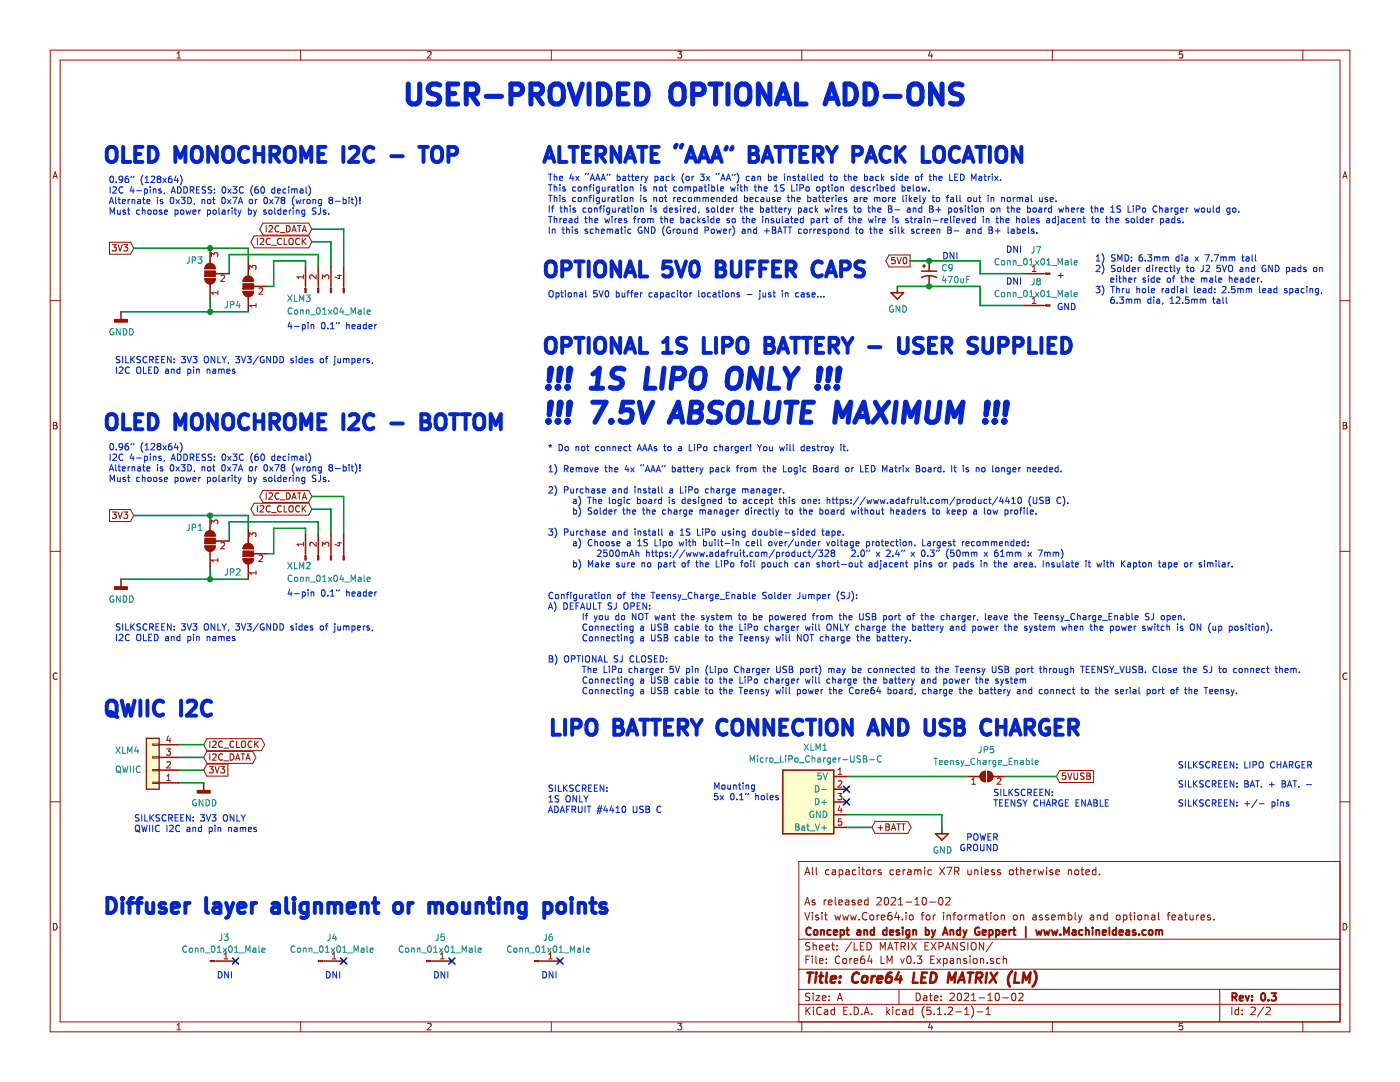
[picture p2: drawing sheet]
<svg xmlns="http://www.w3.org/2000/svg" width="279mm" height="216mm" viewBox="0 0 279 216" stroke-linecap="round" stroke-linejoin="round" font-family="sans-serif">
<g fill="none" stroke="#981200" stroke-width=".2">
<path d="M10 10h259.4v195.9h-259.4zM12 12h255.4v191.9h-255.4zM35.3 11.6h.8M35.3 10.6l.4-.3v1.3M60 10v2M85.3 10.4l.5-.1 .2 .3-.7 1h.7M110 10v2M135.3 10.3h.8l-.5 .5 .4 .1v.6l-.2 .1-.5-.1M160 10v2M185.6 10.2l-.3 1h.8M185.9 10.7v.9M210 10v2"/>
<path d="M236 10.3h-.6l-.1 .6 .2-.1h.5v.7l-.2 .1-.5-.1M260 10v2M10.6 35.6l.4-1.3 .4 1.3M10.7 35.2h.6M268 35.6l.4-1.3 .4 1.3M268.1 35.2h.6M10 60h2M21.9 48.3h4.1l.7 1.2-.7 1.2h-4.1zM22.4 48.8h.8l-.4 .5 .3 .1 .1 .5-.2 .2-.6-.1M23.6 48.8l.4 1.3 .4-1.3M24.7 48.8h.8l-.4 .5 .3 .1v.6l-.2 .1-.5-.1M42.2 51.2v-.8l.5 .5 .1-.4 .4-.1 .3 .3-.2 .5"/>
<path d="M43.5 58v.8M43.5 58.4h-1.3l.4 .4M44.1 55l.5-.1 .2 .3-.8 1h.8M49.8 53.7v-.7l.5 .4 .1-.4h.5l.2 .2-.1 .5M50.7 47.1h10.9l.6 1.2-.6 1.2h-10.9l-.6-1.2zM51.4 47.5v1.3M51.7 57.6l.5-.2 .2 .4-.7 .9h.7M51.9 47.7l.5-.2 .2 .4-.7 .9h.7M52.5 44.5h9.1l.6 1.2-.6 1.2h-9.1l-.7-1.2zM53.1 45v1.3M53.7 45.1l.5-.1 .2 .4-.8 .9h.8M53.9 47.7a.56 .56 0 0 0-.8 .5 .56 .56 0 0 0 .8 .5"/>
<path d="M54.2 48.9h.9M55.7 45.1a.56 .56 0 0 0-.8 .5 .56 .56 0 0 0 .8 .6M55.9 46.4h1M56.1 47.7a.56 .56 0 0 0-.7 .5 .56 .56 0 0 0 .7 .5M56.7 47.5v1.3h.6M57.2 45a.64 .64 0 0 1 .7 .6 .64 .64 0 0 1-.7 .7zM57.7 47.7l.3-.2a.44 .44 0 0 1 .5 .5v.6l-.5 .2-.3-.2zM58.3 46.3l.4-1.3 .4 1.3M58.4 45.9h.6M59.3 45h.8M59.7 45v1.3M59.8 47.7a.56 .56 0 0 0-.8 .5 .56 .56 0 0 0 .8 .5"/>
<path d="M60.3 47.5v1.3M60.3 46.3l.4-1.3 .5 1.3M60.4 45.9h.7M60.5 48.1l.6 .7M60.5 54.9v.7M60.5 55.2h-1.2l.3 .4M61 57.1v.5M61.1 47.5l-.8 .8M63.1 54.9v.8l-.9-.8-.4 .2 .1 .5M63.5 57.1v.5M64.4 55.7v-.8l.4 .4 .2-.4h.4l.2 .2-.1 .6M66.1 57.1v.5"/>
<path d="M67.3 55h.9M67.7 54.8v.8l-.9-.3M68.6 57.1v.5M177.4 50.9h4.2v2.4h-4.2l-.6-1.2zM178.6 51.4h-.6l-.1 .6 .5-.2 .3 .3v.3l-.3 .2-.5-.1M179 51.4l.4 1.2 .5-1.2M180.4 51.5l.1-.1a.67 .67 0 0 1 .5 .6 .67 .67 0 0 1-.5 .6l-.3-.5zM206 54.2h.7M206 53.3l.4-.4v1.3M206 59.6l.4-.3v1.2M208.3 54.6h.4M267.4 60h2"/>
<path d="M51.1 60.6v.7M51.1 61h-1.3l.4 .3M206 60.5h.7M208.3 61h.4M10.7 84.3h.4l.2 .2-.2 .4 .3 .2-.2 .5h-.5zM10.7 84.9h.4M52.5 97.9h9.1l.6 1.2-.6 1.2h-9.1l-.7-1.2zM53.1 98.3v1.3M53.7 98.5l.5-.2 .2 .4-.8 .9h.8M55.7 98.5a.56 .56 0 0 0-.8 .5 .56 .56 0 0 0 .8 .5M55.9 99.7h1M57.2 98.3a.64 .64 0 0 1 .7 .7 .64 .64 0 0 1-.7 .6z"/>
<path d="M58.3 99.6l.4-1.3 .4 1.3M58.4 99.3h.6M59.3 98.3h.8M59.7 98.3v1.3M60.3 99.6l.4-1.3 .5 1.3M60.4 99.3h.7M268.1 84.3h.4l.2 .2-.2 .4 .3 .2-.2 .5h-.5zM268.1 84.9h.4M10 110h2M21.9 101.7h4.1l.7 1.2-.7 1.2h-4.1zM22.4 102.2h.8l-.4 .4 .3 .2 .1 .4-.2 .2-.6-.1M23.6 102.2l.4 1.2 .4-1.2"/>
<path d="M24.7 102.2h.8l-.4 .4 .3 .2v.5l-.2 .1-.5-.1M42.2 104.5v-.7l.5 .4 .1-.4h.4l.3 .2-.2 .5M43.5 111.4v.7M43.5 111.8h-1.3l.4 .3M44.1 108.4l.5-.2 .2 .4-.8 .9h.8M49.8 107.1v-.8l.5 .4 .1-.3 .5-.1 .2 .3-.1 .5M50.7 100.4h10.9l.6 1.2-.6 1.2h-10.9l-.6-1.2zM51.1 113.9v.8M51.1 114.3h-1.3l.4 .4M51.4 100.9v1.3M51.7 110.9l.5-.1 .2 .3-.7 .9h.7M51.9 101l.5-.1 .2 .3-.7 1h.7"/>
<path d="M53.9 101a.56 .56 0 0 0-.8 .5 .56 .56 0 0 0 .8 .5M54.2 102.3h.9M56.1 101a.56 .56 0 0 0-.7 .5 .56 .56 0 0 0 .7 .5M56.7 100.9v1.3h.6M57.7 101.1l.3-.2a.44 .44 0 0 1 .5 .4v.7l-.5 .2-.3-.2zM59.8 101a.56 .56 0 0 0-.8 .5 .56 .56 0 0 0 .8 .5M60.3 100.9v1.3M60.5 101.4l.6 .8M60.5 108.2v.7M60.5 108.6h-1.2l.3 .3M61 110.5v.4M61.1 100.9l-.8 .7"/>
<path d="M63.1 108.2v.8l-.9-.8-.4 .3 .1 .4M63.5 110.5v.4M64.4 109v-.8l.4 .4 .2-.3 .4-.1 .2 .3-.1 .5M66.1 110.5v.4M67.3 108.3h.9M67.7 108.2v.7l-.9-.3M68.6 110.5v.4M267.4 110h2M11.4 134.4a.62 .62 0 0 0-.9 .4 .62 .62 0 0 0 .7 .8l.2-.1M268.8 134.4a.62 .62 0 0 0-.9 .4 .62 .62 0 0 0 .7 .8l.2-.1M10 160h2M30.5 148.5h1.3v.2h-1.3z"/>
<path d="M30.5 151h1.3v.3h-1.3zM30.5 153.5h1.3v.3h-1.3zM30.5 156.1h1.3v.2h-1.3zM33.2 149.4h.8l-.4 .5 .3 .1 .1 .5-.2 .2-.6-.1M33.3 155.8h.7M33.3 154.9l.4-.4v1.3M33.3 152.1l.5-.1 .2 .3-.8 .9h.8M33.6 146.8l-.3 .9h.8M33.9 147.3v.9M41.3 152.5h4.2v2.4h-4.2l-.6-1.2zM41.3 147.4h10.9l.6 1.2-.6 1.2h-10.9l-.6-1.2zM41.3 149.9h9.1l.7 1.2-.7 1.2h-9.1l-.6-1.2z"/>
<path d="M41.8 153h.8l-.5 .4 .4 .2 .1 .4-.3 .2-.5-.1M41.9 147.9v1.2M41.9 150.4v1.3M42.4 148l.5-.1 .2 .3-.7 .9h.7M42.4 150.5l.5-.1 .2 .4-.7 .9h.7M42.9 153l.4 1.2 .5-1.2M44.1 153h.7l-.4 .4 .4 .2v.5l-.2 .1-.5-.1M44.4 148a.56 .56 0 0 0-.8 .5 .56 .56 0 0 0 .8 .5M44.4 150.5a.56 .56 0 0 0-.8 .6 .56 .56 0 0 0 .8 .5M44.7 149.3h.9M44.7 151.8h.9M45.9 150.4a.64 .64 0 0 1 .8 .7 .64 .64 0 0 1-.8 .6z"/>
<path d="M46.7 148a.56 .56 0 0 0-.8 .1 .56 .56 0 0 0 0 .7l.4 .3 .4-.1M47 151.7l.4-1.3 .5 1.3M47.2 151.3h.5M47.2 147.9v1.2h.6M48.1 150.4h.7M48.2 148.1l.3-.2a.44 .44 0 0 1 .5 .4v.7l-.5 .1-.3-.1zM48.5 150.4v1.3M49.1 151.7l.4-1.3 .4 1.3M49.2 151.3h.6M50.3 148a.56 .56 0 0 0-.8 .5 .56 .56 0 0 0 .8 .5M50.8 147.9v1.2M51 148.4l.6 .7"/>
<path d="M51.6 147.9l-.8 .7M167.2 158.3h.8l-.4 .5 .3 .1 .1 .5-.2 .2-.6-.1M167.3 155.9l.5-.1 .2 .3-.8 .9h.8M167.3 154.5h.7M167.3 153.6l.4-.4v1.3M193.9 156.5h.8M193.9 155.6l.4-.4v1.3M199 155.3l.5-.1 .3 .4-.8 .9h.8M211.5 153.7h6.8v2.4h-6.8l-.7-1.2zM212.7 154.2h-.6l-.1 .6 .5-.1 .2 .3v.3l-.2 .2-.5-.1M213.1 154.2l.4 1.3 .4-1.3M214.4 154.2v1.1l.2 .2 .4-.1 .1-.1v-1.1"/>
<path d="M216.3 154.3l-.4-.1-.2 .2v.3l.5 .3 .1 .3-.2 .2-.5-.1M216.9 154.2l.6 .2 .1 .2-.3 .2 .3 .3-.1 .3-.6 .1zM216.9 154.8h.4M267.4 160h2M160.6 174.5l.5-1.4 .5 1.4M160.8 174.1h.7M162.1 173.1v1.2l.2 .2M162.6 179.7a.37 .37 0 0 0-.6 .1l.1 .2 .5 .1 .1 .2-.2 .3-.5-.1M162.9 173.1v1.2l.2 .2M164.5 179.6v1M164.9 179.6l-.3 .1-.1 .2M165.5 173.6h-.5l-.2 .2v.6l.2 .1h.5"/>
<path d="M166.1 173.6h.6l.1 .9M166.7 179.1v1.3l.2 .2M166.8 173.9l-.5 .1-.2 .2 .2 .3h.5M167.5 173.6h.4l.3 .2-.1 .6-.2 .1h-.4M167.5 173.6v1.5M167.6 160.8l-.3 .9h.8M167.9 161.3v.8M167.9 163.4h-.6v.6l.5-.1 .2 .2v.3l-.2 .3-.5-.2M168.7 179.7h.6l.1 .9M168.8 173.6h.6l.1 .9M169.4 179.9l-.5 .1-.2 .2 .2 .4 .5-.1M169.5 173.9l-.5 .1-.3 .2 .3 .3h.5"/>
<path d="M170.6 179.7l-.4-.1-.2 .2 .1 .2 .5 .1v.4h-.6M170.8 173.6h-.4l-.3 .2 .1 .7h.6M171.5 173.1v.1M171.5 173.6v.9M172 173.6h.5M172.2 173.1v1.2l.3 .2M173 173.7l.2-.1 .5 .1v.7l-.2 .1-.5-.1zM173.2 179.7l-.4-.1-.3 .3 .1 .5 .2 .2 .4-.1M173.2 179.1v1.5M174.4 173.6v.9M174.6 163.9h6.6l.6 1.2-.6 1.2h-6.6l-.6-1.2zM174.8 173.6l-.4 .2"/>
<path d="M175 179.2l.6-.1 .2 .1 .1 .3-.9 1.1h.9M175.2 165.2h1M175.7 164.7v1M175.8 173.6a.37 .37 0 0 0-.6 .2l.1 .2 .5 .1 .1 .2-.2 .2h-.5M176.6 179.2l.2-.1a.8 .8 0 0 1 .5 .7 .8 .8 0 0 1-.5 .8l-.2-.2-.1-.4zM176.8 164.4h.4l.3 .2-.3 .4 .3 .2-.1 .4-.6 .1zM176.8 165h.4M177.9 165.7l.4-1.3 .5 1.3M177.9 179.2l.6-.1 .3 .4-1 1.1h1M178 165.3h.6M178.3 173.6h-.4l-.3 .2 .1 .7h.6M178.9 174.1l.7-.2-.1-.3h-.4l-.2 .2 .1 .7h.5"/>
<path d="M179 164.4h.7M179.3 179.5l.4-.4v1.5M179.3 164.4v1.3M179.9 164.4h.8M180.3 173.6v.9M180.3 164.4v1.3M180.7 173.6h-.3l-.1 .2M181.2 173.6h.6v.9M181.8 173.9l-.5 .1-.2 .2 .2 .3h.5M182.5 173.7l.5-.1 .2 .2M182.5 173.6v.9M182.6 179.5l.4-.4v1.5"/>
<path d="M183.2 173.8l.2-.2h.3l.1 .9M183.2 173.8v.7M184.2 179.2l.3-.1a.94 .94 0 0 1 0 1.5l-.4-.3zM184.5 173.1v.1M184.5 173.6v.9M185.9 173.6h-.4l-.3 .2v.6l.3 .1h.4M187.5 179.1h.2a.8 .8 0 0 1 .5 .7 .8 .8 0 0 1-.5 .8 1 1 0 0 1-.2-1.5zM187.5 173.1l1 1.4M188.5 173.1l-1 1.4M188.7 179.2l.6-.1 .3 .4-.9 1.1h.9M189 173.1h1l-.7 1.4M190.5 173.8h.7l.2-.2-.1-.4-.2-.1h-.6v1.4"/>
<path d="M190.9 173.8l.5 .7M193.2 173.6v.7a.39 .39 0 0 0 .6 .1M193.8 173.6v.9M194.5 173.7l.2-.1h.4l.1 .9M194.5 173.6v.9M195.9 173.1v1.2l.2 .2M196.6 174.1l.7-.2-.1-.3h-.4l-.2 .2 .1 .7h.5M198.4 173.6h-.3l-.2 .2 .1 .2 .4 .1v.4h-.5M199.7 173.6a.37 .37 0 0 0-.6 .2l.1 .2 .5 .1v.2l-.2 .2h-.4M201.5 173.7l.2-.1 .4 .1v.7l-.2 .1-.4-.1zM202.7 173.6h.5M202.9 173.1v1.2l.3 .2"/>
<path d="M203.7 173.7l.3-.1h.3l.1 .9M203.7 173.1v1.4M205 174.1l.7-.2v-.3h-.5l-.2 .2 .1 .7h.6M206.4 173.6v.9M206.8 173.6l-.4 .2M207.2 173.6l.2 .9 .3-.7 .3 .7 .3-.9M208.9 173.1v.1M208.9 173.6v.9M210.1 173.6h-.4l-.2 .2 .1 .2 .5 .1v.4h-.6M210.7 174.1l.7-.2v-.3h-.5l-.2 .2 .1 .7h.6M213.2 173.6v.9M213.2 173.7l.2-.1h.4l.1 .9"/>
<path d="M214.6 173.7l.2-.1 .4 .1 .1 .6-.1 .2h-.4l-.2-.1zM215.7 173.6h.6M215.9 173.1v1.2l.4 .2M216.7 174.1l.7-.2v-.3h-.5l-.2 .2 .1 .7h.6M218.7 173.6h-.4l-.3 .2 .1 .6 .2 .1h.4M218.7 173.1v1.4M219.4 174.4v.1M267.4 171.9h-108v32M10.7 184.3a.65 .65 0 0 1 .7 .6 .65 .65 0 0 1-.7 .7zM42.8 191.8h.4M44.7 191.3h.8M44.7 190.4l.4-.3v1.2"/>
<path d="M64.4 191.8h.4M66.3 191.3h.7M66.3 190.4l.4-.3v1.2M86 191.8h.4M87.9 191.3h.7M87.9 190.4l.4-.3v1.2M107.6 191.8h.4M109.5 191.3h.7M109.5 190.4l.4-.3v1.2M159.4 197.4h108M159.4 193.4h108M159.4 187.4h108"/>
<path d="M160.6 182.1l.5 1.5 .5-1.5M160.6 180.6l.5-1.5 .5 1.5M160.8 180.1h.7M160.8 191.5h.5M161.6 190.8h-.8v1.5M161.6 198.2h-.5l-.3 .3 .1 .3 .7 .3v.4l-.3 .2-.5-.1M161.6 188.1h-.5l-.3 .2 .1 .4 .7 .3v.4l-.3 .2-.5-.1M162.1 182.1v.1M162.1 182.6v1M162.1 190.8v.1M162.1 191.3v1M162.3 188.1v1.5"/>
<path d="M162.3 198.2v.1M162.3 198.7v1M162.3 188.7l.2-.1h.3l.1 1M162.8 198.7h.8l-.8 1h.8M162.8 190.8v1.2l.3 .3M163.3 182.7a.37 .37 0 0 0-.5 .1v.2l.5 .1 .1 .2-.2 .3-.4-.1M163.5 191.8l.8-.2-.1-.3h-.4l-.3 .2 .1 .7h.6M163.5 189.1l.8-.2-.1-.3h-.4l-.3 .2 .1 .7h.6M164 182.1v.1M164 182.6v1M164.1 199.2l.7-.2v-.2l-.5-.1-.2 .2 .1 .7h.6M164.6 182.6h.5"/>
<path d="M164.8 182.1v1.3l.3 .2M164.8 189.1l.7-.2v-.3h-.5l-.2 .2 .1 .7h.6M164.9 192.1v.2M164.9 191.3v.2M165.3 180.1l.8-.2-.1-.2-.5-.1-.2 .2 .1 .7h.6M165.5 199.5v.2M165.5 198.8v.1M166 188.6h.5M166.2 188.1v1.3l.3 .2M166.6 182.6l.3 1 .3-.7 .3 .7 .3-1M167 189.4v.2M167 188.6v.2"/>
<path d="M167.1 199.7l.5-1.5 .5 1.5M167.2 199.2h.8M167.4 180.1l.7-.2-.1-.2-.4-.1-.2 .2 .1 .7h.5M167.6 190.9a.7 .7 0 0 0-1 .5 .7 .7 0 0 0 .7 .9l.3-.2M168.2 182.6l.3 1 .2-.7 .4 .7 .2-1M168.3 191.4l.2-.1 .4 .1v.7l-.2 .2-.4-.2zM169.6 191.3v1M169.8 182.6l.2 1 .3-.7 .3 .7 .3-1M170 188l-1.3 1.9M170 191.3l-.4 .2M170.5 188.1v1.5h.7M170.5 191.8l.7-.2-.1-.3h-.4l-.2 .2v.7h.6"/>
<path d="M171.3 180.1l.7-.2-.1-.2-.4-.1-.2 .2v.7h.6M171.5 183.4v.2M171.7 188.8h.5M172.4 188.1h-.7v1.5h.7M172.5 190.8h-.5a.96 .96 0 0 0 0 1.5l.5-.2 .1-.5-.3-.3-.4 .1-.2 .2M173 188.1a.76 .76 0 0 1 .9 .7 .76 .76 0 0 1-.9 .8zM173 182.2a.71 .71 0 0 0-1 .5 .71 .71 0 0 0 .8 .9l.2-.2M173.5 190.7l-.3 1.1h.9M173.7 182.7l.2-.1 .4 .1v.7l-.2 .2-.4-.2zM173.9 191.3v1M175 182.6v1M175.5 182.6l-.3 .1-.2 .2"/>
<path d="M175.7 189.6v-1.5l.5 1 .5-1v1.5M175.8 190.8v1.5h.7M175.9 183.1l.7-.2-.1-.2-.4-.1-.2 .2 .1 .7h.5M177 192.3v-1.5l.5 1 .5-1v1.5M177.2 189.6l.5-1.5 .5 1.5M177.3 189.1h.7M177.9 182.1h-.4a1.11 1.11 0 0 0-.2 1.4l.4 .1 .3-.2v-.5l-.3-.2h-.4l-.1 .2M178.5 188.1h.8M178.9 188.1v1.5M179 182l-.4 1.1h.9M179.3 182.6v1M179.3 180.6h.9"/>
<path d="M179.4 197.4v3M179.7 191.3l.4 1 .4-1M179.8 188.8h.7l.2-.2-.1-.4-.2-.1h-.6v1.5M180.1 183.4v.2M180.2 188.8l.5 .8M180.8 182.1v.1M180.8 182.6v1M180.8 180h1.2M181.1 190.9l.2-.1a.8 .8 0 0 1 .5 .7 .8 .8 0 0 1-.5 .8l-.2-.2-.1-.4zM181.3 188.1v1.5M181.5 182.7l.3-.1 .4 .1v.7l-.2 .2-.5-.2zM181.9 188.1l1 1.5"/>
<path d="M182.5 192.1v.2M182.6 180.6h.9M182.8 198.2a.75 .75 0 0 1 .9 .7 .75 .75 0 0 1-.9 .8zM182.9 188.1l-1 1.5M183 190.8h1l-.5 .5 .4 .2v.6l-.2 .2-.7-.2M183.8 182.6h.6M184.3 198.8h.6l.1 .9M184.4 182.1h-.3l-.1 .2v1.3M184.6 188.8h.5M184.9 182.7l.2-.1 .4 .1v.7l-.2 .2-.4-.2zM185 199l-.5 .1-.2 .2 .2 .4 .5-.1M185.3 188.1h-.7v1.5h.7"/>
<path d="M185.5 198.7h.5M185.5 180h1.2M185.7 198.2v1.3l.3 .2M185.7 191.5h.5M185.8 188.1l1 1.5M186.2 182.6v1M186.5 190.8h-.8v1.5h.8M186.5 199.2l.7-.2-.1-.2-.4-.1-.2 .2 .1 .7h.5M186.7 182.6l-.3 .1-.2 .2M186.8 188.1l-1 1.5M187 191.3l.7 1M187.4 188.8h.7l.1-.6-.3-.1h-.5v1.5"/>
<path d="M187.7 191.3l-.7 1M187.8 199.5v.2M187.8 198.8v.1M188.3 191.3h.4l.3 .2v.6l-.3 .2-.4-.1M188.3 182.1v.1M188.3 182.6v1M188.3 191.3v1.5M188.7 189.6l.5-1.5 .5 1.5M188.8 189.1h.7M189 182.6v1M189 182.7h.1a.37 .37 0 0 1 .6 .1v.8M189.6 198.3l.6-.1 .3 .4-1 1.1h1"/>
<path d="M189.7 191.3h.5l.1 1M190.2 182.6h.5M190.3 191.6l-.5 .1-.2 .2 .2 .4 .5-.1M190.7 182.1l-.3 .2v1.3M191 188.1v1.5l-.8-1.5v1.5M191 191.3v1M191 191.4l.2-.1h.4l.1 1M191.2 198.3l.3-.1a.94 .94 0 0 1 0 1.5l-.4-.3zM191.2 182.7l.3-.1 .4 .1v.7l-.2 .2-.5-.2zM192.5 198.3l.5-.1 .3 .4-.9 1.1h.9M192.5 188.1h-.5l-.3 .2v.3l.7 .4v.4l-.2 .2-.5-.1M192.6 182.6v1"/>
<path d="M192.9 191.3h-.4l-.2 .2 .1 .2 .5 .1v.4h-.6M193 182.6l-.3 .1-.1 .2M193.2 188.1v1.5M193.5 182.7h.1a.37 .37 0 0 1 .6 .1M193.5 182.6v1M193.6 190.8v.1M193.6 191.3v1M193.9 198.6l.4-.4v1.5M193.9 199.7h.9M194 188.1a.5 .5 0 0 1 .6 0 .5 .5 0 0 1 .2 .5v.5a.5 .5 0 0 1-.5 .5 .5 .5 0 0 1-.5-.5l.1-.8zM194.2 182.8v-.1a.37 .37 0 0 1 .6 .1v.8M194.2 182.8v.8"/>
<path d="M194.3 191.4l.2-.1 .5 .1v.7l-.3 .2-.4-.2zM195.4 199.1h1.1M195.5 182.7h.6l.1 .9M195.7 191.4v-.1a.37 .37 0 0 1 .6 .2v.8M195.7 191.3v1M196.2 182.9l-.5 .1-.3 .2 .3 .4 .5-.1M196.3 188.1v1.5l-.9-1.5v1.5M196.7 182.6h.5M196.9 182.1v1.3l.3 .2M197 192.1v.2M197.2 199.7h.8M197.2 198.6l.4-.4v1.5"/>
<path d="M197.7 182.1v.1M197.7 182.6v1M198.1 188l-1.3 1.9M198.2 191.3a.37 .37 0 0 0-.5 .2v.2l.5 .1 .1 .2-.2 .3-.4-.1M198.4 182.7l.3-.1 .4 .1 .1 .6-.2 .2-.3 .1-.3-.2zM198.7 198.3l.3-.1a.86 .86 0 0 1 .1 1.5 .79 .79 0 0 1-.4-1.4zM199.6 191.3h-.4l-.3 .2v.6l.3 .2 .4-.1M199.8 182.7h.1a.37 .37 0 0 1 .5 .1v.8M199.8 182.6v1M200.1 199.1h1.1M200.2 191.4l.1-.1a.37 .37 0 0 1 .6 .2v.8M200.2 190.8v1.5"/>
<path d="M202 198.3l.4-.1a.94 .94 0 0 1 0 1.5 .82 .82 0 0 1-.4-1.4zM202.3 182.7l.2-.1 .4 .1v.7l-.2 .2-.4-.2zM203.3 198.3l.6-.1 .3 .4-1 1.1h1M203.6 182.7h.1a.37 .37 0 0 1 .6 .1v.8M203.6 182.6v1M206.2 182.7h.5l.1 .9M206.8 182.9l-.5 .1-.2 .2 .2 .4 .5-.1M208 182.7a.37 .37 0 0 0-.6 .1l.1 .2 .5 .1 .1 .2-.2 .3-.5-.1M209.2 182.7l-.3-.1-.3 .2 .1 .2 .5 .1v.4h-.6M209.9 183.1l.7-.2-.1-.2-.4-.1-.2 .2v.7h.6M211.2 182.7l.4-.1 .3 .2M211.2 182.6v1"/>
<path d="M211.9 182.8a.36 .36 0 0 1 .3-.2 .36 .36 0 0 1 .3 .2v.8M211.9 182.8v.8M213.2 182.7l.5-.1 .2 .3v.5l-.2 .2-.5-.1M213.2 182.1v1.5M214.6 182.1v1.3l.2 .2M215.2 182.6l.4 1M215.6 183.6l-.2 .3-.2 .2M215.9 182.6l-.3 1M217.6 182.7h.6l.1 .9M218.3 182.9l-.5 .1-.2 .2 .2 .4 .5-.1M219 182.7h.1a.37 .37 0 0 1 .5 .1v.8M219 182.6v1"/>
<path d="M221 182.7l-.4-.1-.3 .3 .1 .6h.6M221 182.1v1.5M222.8 182.7l.3-.1 .4 .1v.7l-.2 .2-.5-.2zM224.2 182.7l.4-.1 .3 .3v.5l-.3 .2-.4-.1M224.2 182.6v1.5M225.3 182.6h.6M225.6 182.1v1.3l.3 .2M226.4 182.1v.1M226.4 182.6v1M227.1 182.7l.2-.1 .5 .1v.7l-.3 .2-.4-.2zM228.5 182.7l.2-.1 .3 .1 .1 .9M228.5 182.6v1"/>
<path d="M229.8 182.7h.6l.1 .9M230.5 182.9l-.5 .1-.2 .2 .2 .4 .5-.1M231.2 182.1v1.3l.2 .2M232.9 182.6h.6M233.5 182.1h-.3l-.1 .2v1.3M233.9 183.1l.7-.2v-.2l-.5-.1-.2 .2 .1 .7h.6M235.3 182.7h.5l.1 .9M235.9 182.9l-.5 .1-.2 .2 .2 .4 .5-.1M236.4 182.6h.6M236.6 182.1v1.3l.4 .2M237.5 182.6l.1 .9 .3 .1 .2-.2M238.1 182.6v1"/>
<path d="M238.8 182.6v1M239.3 182.6l-.5 .3M239.7 183.1l.7-.2-.1-.2-.4-.1-.2 .2 .1 .7h.5M241.5 182.7l-.3-.1-.2 .2v.2l.5 .1v.4h-.5M242.3 183.4v.2M243.4 197.4v6.5M268.1 184.3a.65 .65 0 0 1 .7 .6 .65 .65 0 0 1-.7 .7zM35.3 204.5l.4-.3v1.3M35.3 205.5h.8M60 203.9v2M85.3 204.3l.5-.1 .2 .3-.7 1h.7M110 203.9v2"/>
<path d="M135.3 204.2h.8l-.5 .5 .4 .1v.6l-.2 .1-.5-.1M159.4 200.4h108M160 203.9v2M160.8 201v1.5M161.1 201.6l.6 .9M161.7 201l-.9 .8M162.3 201v.1M162.3 201.5v1M163.9 201.1a.59 .59 0 0 0-.7 0 .59 .59 0 0 0-.2 .7 .56 .56 0 0 0 .3 .6 .56 .56 0 0 0 .6-.1M164.6 201.5h.5l.1 1M165.2 201.8l-.5 .1-.2 .2 .2 .4 .5-.1M166.5 201.5h-.4l-.3 .3 .1 .5 .2 .2 .4-.1"/>
<path d="M166.5 201v1.5M168.4 201.7h.5M169.1 201h-.7v1.5h.7M169.8 202.3v.2M170.5 201a.76 .76 0 0 1 .8 .7 .76 .76 0 0 1-.8 .8zM172 202.3v.2M172.5 202.5l.5-1.5 .5 1.5M172.6 202h.7M174 202.3v.2M177 201v1.5M177.1 201.9l.4 .6M177.5 201.5l-.5 .5"/>
<path d="M178.2 201v.1M178.2 201.5v1M179.5 201.5h-.4l-.3 .3 .1 .5 .2 .2 .4-.1M180.2 201.5h.5l.1 1M180.8 201.8l-.5 .1-.2 .2 .2 .4 .5-.1M182.2 201.5h-.4l-.3 .3v.5l.3 .2 .4-.1M182.2 201v1.5M184.5 200.8a1.71 1.71 0 0 0 0 2.2M185.6 204.1l-.3 1h.8M185.7 201h-.7v.7l.2-.2 .5 .1 .1 .2-.1 .5-.2 .2-.5-.2M185.9 204.6v.9M186.5 202.3v.2"/>
<path d="M187.1 202.5h.8M187.1 201.4l.4-.4v1.5M188.6 202.3v.2M189.2 201.1l.6-.1 .2 .1 .1 .3-.9 1.1h.9M190.7 201.9h1.2M192.5 202.5h.9M192.5 201.4l.5-.4v1.5M193.9 200.8a1.71 1.71 0 0 1 0 2.2M195 201.9h1.2M196.8 202.5h.9M196.8 201.4l.4-.4v1.5M210 203.9v2"/>
<path d="M236 204.2h-.6l-.1 .6 .2-.1h.5v.7l-.2 .1-.5-.1M245.8 201v1.5M247.2 201.5h-.5l-.2 .3 .1 .6h.6M247.2 201v1.5M247.9 202.3v.2M247.9 201.5v.2M249.7 201.1l.6-.1 .2 .4-.9 1.1h.9M252.2 200.9l-1.2 1.9M252.7 201.1l.6-.1 .2 .4-.9 1.1h.9M260 203.9v2"/>
</g>
<g fill="none" stroke="#009300" stroke-width=".3">
<path d="M26.7 49.5h22.8v2.6M41.9 59.7v2.5M61 53.3v-1.2h-6.4v5h-1.2M62.2 45.7h6.4v7.6M62.2 48.3h3.9v5M63.5 53.3v-2.5h-17.8v3.8M179.1 57.1h16.5v3.9h8.9M181.6 52.1h14v2.5h8.9M24.1 62.2h25.4M62.2 99.1h6.4v7.6M24.1 115.6h25.4M26.7 102.9h22.8v2.5"/>
<path d="M41.9 113v2.6M61 106.7v-1.3h-6.4v5.1h-1.2M62.2 101.6h3.9v5.1M63.5 106.7v-2.6h-17.8v3.8M35.6 148.6h5.1M35.6 151.1h5.1M35.6 156.2h5.1M35.6 153.7h5.1M168.9 154.9h24.2M200.7 154.9h10.1M168.9 165.1h5.1M168.9 162.6h19.1v2.5"/>
</g>
<g fill="none" stroke="#0327cd" stroke-width=".79">
<path d="M21.4 29.7a1 1 0 0 1 1.2-.4 1 1 0 0 1 .7 1v1a.99 .99 0 0 1-1 1 .99 .99 0 0 1-1-1zM24.6 29.3v3h1.4M27 30.7h1M28.4 29.3h-1.4v3h1.4M29.7 29.3a1.57 1.57 0 0 1 1.7 1 1.57 1.57 0 0 1-.6 1.9l-1.1 .1zM35 32.3v-3l1 2.1 1-2.1v3M38.4 29.7l.6-.4a1.02 1.02 0 0 1 1.3 1v1a1 1 0 0 1-1 1.1 1 1 0 0 1-1-1.1zM43.3 29.3v3l-1.8-3v3M44.7 29.7a1 1 0 0 1 1.1-.4 1 1 0 0 1 .7 1v1a1 1 0 0 1-1 1.1 1 1 0 0 1-1-1.1zM49.5 29.6a1.12 1.12 0 0 0-1.2-.2 1.12 1.12 0 0 0-.6 1.2 1.27 1.27 0 0 0 .3 1.3 1.27 1.27 0 0 0 1.4 .3l.1-.2M50.8 30.7h1.7M50.8 29.3v3"/>
<path d="M52.5 29.3v3M54 30.9h1.1a.81 .81 0 0 0 .6-.8 .81 .81 0 0 0-.6-.8h-1.1v3M54.7 30.9l1 1.4M57 29.7a1 1 0 0 1 1.1-.4 1 1 0 0 1 .7 1v1a.99 .99 0 0 1-1 1 .99 .99 0 0 1-1-1zM60.1 32.3v-3l1 2.1 1-2.1v3M63.5 30.7h1M65 29.3h-1.5v3h1.5M68.5 29.3v3M69.8 29.6l.4-.3h.8a.8 .8 0 0 1 .4 1.3l-1.7 1.7h1.8M74.5 29.6a1.12 1.12 0 0 0-1.3-.2 1.12 1.12 0 0 0-.5 1.2 1.28 1.28 0 0 0 .3 1.3 1.28 1.28 0 0 0 1.4 .3l.1-.2M78.1 31.2h2.3M83.7 29.3h1.7"/>
<path d="M84.5 29.3v3M86.4 29.7l.5-.4a1.02 1.02 0 0 1 1.3 1v1a1 1 0 0 1-1 1.1 1 1 0 0 1-1-1.1zM89.5 30.9h1.1a.81 .81 0 0 0 .7-.8 .81 .81 0 0 0-.7-.8h-1.1v3M108.6 32.3l1-3 1 3M108.9 31.4h1.5M111.6 29.3v3h1.5M113.6 29.3h1.7M114.5 29.3v3M116.3 30.7h1M117.8 29.3h-1.5v3h1.5M119.1 30.9h1.1a.81 .81 0 0 0 .6-.8 .81 .81 0 0 0-.6-.8h-1.1v3M119.8 30.9l1 1.4"/>
<path d="M123.8 29.3v3l-1.7-3v3M124.8 32.3l1-3 1 3M125.1 31.4h1.4M127.3 29.3h1.7M128.2 29.3v3M130 30.7h1.1M131.5 29.3h-1.5v3h1.5M135 28.9l-.2 .6M136.2 28.9l-.3 .6M136.9 32.3l1-3 1 3M137.2 31.4h1.4M139.5 32.3l1-3 1 3"/>
<path d="M139.7 31.4h1.5M142 32.3l1-3 1 3M142.3 31.4h1.5M145 29.3l-.3 .6M146.2 29.3l-.3 .6M149.6 29.3h1a.72 .72 0 0 1 .6 .7 .72 .72 0 0 1-.6 .7l.4 .2a.82 .82 0 0 1-.3 1.4h-1.1zM149.6 30.7h1M152.2 32.3l1-3 1 3M152.4 31.4h1.5M154.7 29.3h1.8M155.6 29.3v3M157 29.3h1.7"/>
<path d="M157.9 29.3v3M159.7 30.7h1M161.2 29.3h-1.5v3h1.5M162.4 30.9h1.2a.82 .82 0 0 0 .6-.8 .82 .82 0 0 0-.6-.8h-1.2v3M163.2 30.9l.9 1.4M165 29.3l1 1.6M166 30.9v1.4M167 29.3l-1 1.6M170.3 30.9h1.1a.82 .82 0 0 0 .6-.8 .82 .82 0 0 0-.6-.8h-1.1v3M172.9 32.3l1-3 1 3M173.1 31.4h1.5M177.6 29.6a1.12 1.12 0 0 0-1.3-.2 1.12 1.12 0 0 0-.6 1.2 1.28 1.28 0 0 0 .4 1.3 1.28 1.28 0 0 0 1.3 .3l.2-.2"/>
<path d="M178.9 29.3v3M179.3 30.6l1.3 1.7M180.6 29.3l-1.7 1.7M184.1 29.3v3h1.5M186.6 29.7a1 1 0 0 1 1.1-.4 1 1 0 0 1 .7 1v1a.99 .99 0 0 1-1 1 .99 .99 0 0 1-1-1zM191.4 29.6a1.12 1.12 0 0 0-1.3-.2 1.12 1.12 0 0 0-.6 1.2 1.28 1.28 0 0 0 .4 1.3 1.28 1.28 0 0 0 1.4 .3l.1-.2M192.3 32.3l1-3 1 3M192.5 31.4h1.5M194.8 29.3h1.8M195.7 29.3v3M197.5 29.3v3M199 29.7a1 1 0 0 1 1.1-.4 1 1 0 0 1 .7 1v1a.99 .99 0 0 1-1 1 .99 .99 0 0 1-1-1z"/>
<path d="M203.8 29.3v3l-1.7-3v3M109.1 52.6a1 1 0 0 1 1.1-.4 1 1 0 0 1 .7 1v1a.99 .99 0 0 1-1 1 .99 .99 0 0 1-1-1zM112.2 53.7h1.1a.82 .82 0 0 0 .6-.7 .82 .82 0 0 0-.6-.8h-1.1v3M114.8 52.2h1.7M115.6 52.2v3M117.5 52.2v3M118.9 52.6l.6-.4a1.02 1.02 0 0 1 1.3 1v1a1 1 0 0 1-1 1 1 1 0 0 1-1-1zM123.8 52.2v3l-1.7-3v3M124.8 55.2l1-3 1 3M125.1 54.3h1.4M127.8 52.2v3h1.4M133.9 52.2h-1.4l-.2 1.4 .5-.3 .9 .1 .3 .5v.7l-.1 .3-.4 .3h-.7l-.5-.3"/>
<path d="M134.9 52.2l1 3 1-3M138.2 52.3a.7 .7 0 0 1 1.1 .4 1.81 1.81 0 0 1-.6 2.5 .77 .77 0 0 1-.8-.6 2.42 2.42 0 0 1 .3-2.3zM143 52.2h1a.73 .73 0 0 1 .6 .7 .73 .73 0 0 1-.6 .7 .8 .8 0 0 1 .8 .7 .8 .8 0 0 1-.6 .9h-1.2zM143 53.6h1M146 52.2v2.4l.2 .3a.95 .95 0 0 0 1.4 0l.1-.3v-2.4M149.2 53.6h1M150.6 52.2h-1.4v3M151.7 53.6h1M153.2 52.2h-1.5v3M154.3 53.6h1M155.7 52.2h-1.4v3h1.4M157 53.7h1.2a.81 .81 0 0 0 .6-.7 .81 .81 0 0 0-.6-.8h-1.2v3"/>
<path d="M157.7 53.7l1 1.5M164 52.5a1.14 1.14 0 0 0-1.3-.2 1.14 1.14 0 0 0-.6 1.1 1.28 1.28 0 0 0 .4 1.4 1.28 1.28 0 0 0 1.4 .2l.1-.1M164.9 55.2l1-3 1 3M165.1 54.3h1.5M167.9 53.7h1.1a.81 .81 0 0 0 .6-.7 .81 .81 0 0 0-.6-.8h-1.1v3M172.4 52.3l-1.1-.1a.73 .73 0 0 0-.6 .7 .73 .73 0 0 0 .6 .7 1.07 1.07 0 0 1 1.1 .7 .79 .79 0 0 1-.5 .9l-1.2-.2M109.1 67.8a1 1 0 0 1 1.1-.4 1 1 0 0 1 .7 1v1a.99 .99 0 0 1-1 1 .99 .99 0 0 1-1-1zM112.2 69h1.1a.82 .82 0 0 0 .6-.8 .82 .82 0 0 0-.6-.8h-1.1v3M114.8 67.4h1.7M115.6 67.4v3M117.5 67.4v3M118.9 67.8l.6-.4a1.02 1.02 0 0 1 1.3 1v1a1 1 0 0 1-1 1.1 1 1 0 0 1-1-1.1z"/>
<path d="M123.8 67.4v3l-1.7-3v3M124.8 70.4l1-3 1 3M125.1 69.5h1.4M127.8 67.4v3h1.4M132.3 70.4h1.7M132.3 68.3l.6-.5 .3-.4v3M136.9 67.6l-1.1-.2a.72 .72 0 0 0-.6 .7 .72 .72 0 0 0 .6 .7 1.07 1.07 0 0 1 1.1 .7 .77 .77 0 0 1-.6 .9l-1.1-.1M140.5 67.4v3h1.4M142.9 67.4v3M144.3 69h1.2a.81 .81 0 0 0 .6-.8 .81 .81 0 0 0-.6-.8h-1.2v3M147.3 67.8a1 1 0 0 1 1.2-.4 1 1 0 0 1 .7 1v1a1 1 0 0 1-1 1.1 1 1 0 0 1-1-1.1zM152.7 67.4h1a.73 .73 0 0 1 .6 .7 .73 .73 0 0 1-.6 .7 .8 .8 0 0 1 .8 .8 .8 .8 0 0 1-.6 .8h-1.2z"/>
<path d="M152.7 68.8h1M155.3 70.4l1-3 1 3M155.6 69.5h1.4M157.9 67.4h1.7M158.7 67.4v3M160.2 67.4h1.7M161 67.4v3M162.9 68.8h1M164.3 67.4h-1.4v3h1.4M165.6 69h1.1a.81 .81 0 0 0 .6-.8 .81 .81 0 0 0-.6-.8h-1.1v3M166.3 69l1 1.4M168.1 67.4l1.1 1.6"/>
<path d="M169.2 69v1.4M170.1 67.4l-.9 1.6M173.4 69.3h2.3M179.4 67.4v2.4l.2 .3a.95 .95 0 0 0 1.4 0l.1-.3v-2.4M184.1 67.6l-1.1-.2a.72 .72 0 0 0-.6 .7 .72 .72 0 0 0 .6 .7 1.07 1.07 0 0 1 1.1 .7 .77 .77 0 0 1-.5 .9l-1.2-.1M185.4 68.8h1M186.9 67.4h-1.5v3h1.5M188.1 69h1.2a.81 .81 0 0 0 .6-.8 .81 .81 0 0 0-.6-.8h-1.2v3M188.8 69l1.1 1.4M195 67.6l-1.2-.2a.72 .72 0 0 0-.6 .7 .72 .72 0 0 0 .6 .7 1.07 1.07 0 0 1 1.2 .7 .77 .77 0 0 1-.6 .9l-1.1-.1M196.3 67.4v2.4l.1 .3a.95 .95 0 0 0 1.4 0l.2-.3v-2.4M199.4 69h1.1a.82 .82 0 0 0 .6-.8 .82 .82 0 0 0-.6-.8h-1.1v3"/>
<path d="M202.4 69h1.1a.82 .82 0 0 0 .6-.8 .82 .82 0 0 0-.6-.8h-1.1v3M205.4 67.4v3h1.4M207.8 67.4v3M209.3 68.8h.9M210.7 67.4h-1.4v3h1.4M212 67.4a1.57 1.57 0 0 1 1.7 1 1.57 1.57 0 0 1-.6 1.9l-1.1 .1zM21.4 83.1a1 1 0 0 1 1.2-.4 1 1 0 0 1 .7 .9v1.1a.99 .99 0 0 1-1 1 .99 .99 0 0 1-1-1zM24.6 82.7v2.9h1.4M27 84.1h1M28.4 82.7h-1.4v2.9h1.4M29.7 82.7a1.57 1.57 0 0 1 1.7 .9 1.57 1.57 0 0 1-.6 1.9l-1.1 .1zM35 85.6v-2.9l1 2.1 1-2.1v2.9"/>
<path d="M38.7 82.8l.3-.1a1.02 1.02 0 0 1 1.3 .9v1.1a1 1 0 0 1-1 1 1 1 0 0 1-1-1v-1.1l.1-.5zM43.3 82.7v2.9l-1.8-2.9v2.9M44.7 83.1a1 1 0 0 1 1.1-.4 1 1 0 0 1 .7 .9v1.1a1 1 0 0 1-1 1 1 1 0 0 1-1-1zM49.5 82.9a1.12 1.12 0 0 0-1.2-.1 1.12 1.12 0 0 0-.6 1.1 1.27 1.27 0 0 0 .3 1.4 1.27 1.27 0 0 0 1.4 .2l.1-.1M50.8 82.7v2.9M50.8 84.1h1.7M52.5 82.7v2.9M54 84.2h1.1a.81 .81 0 0 0 .6-.8 .81 .81 0 0 0-.6-.7h-1.1v2.9M54.7 84.2l1 1.4M57 83.1a1 1 0 0 1 1.1-.4 1 1 0 0 1 .7 .9v1.1a.99 .99 0 0 1-1 1 .99 .99 0 0 1-1-1zM60.1 85.6v-2.9l1 2.1 1-2.1v2.9M63.5 84.1h1"/>
<path d="M65 82.7h-1.5v2.9h1.5M68.5 82.7v2.9M69.8 82.9l.4-.2h.8a.8 .8 0 0 1 .4 1.2l-1.7 1.7h1.8M74.5 82.9a1.12 1.12 0 0 0-1.3-.1 1.12 1.12 0 0 0-.5 1.1 1.28 1.28 0 0 0 .3 1.4 1.28 1.28 0 0 0 1.4 .2l.1-.1M78.1 84.5h2.3M84.1 82.7h1a.72 .72 0 0 1 .6 .7 .72 .72 0 0 1-.6 .7l.4 .1a.82 .82 0 0 1-.3 1.4h-1.1zM84.1 84.1h1M87.4 82.8l.2-.1a1.02 1.02 0 0 1 1.3 .9v1.1a1 1 0 0 1-1 1 1 1 0 0 1-1-1v-1.1l.2-.5zM89.8 82.7h1.7M90.6 82.7v2.9M92.1 82.7h1.7M92.9 82.7v2.9"/>
<path d="M94.8 83.1a1 1 0 0 1 1.1-.4 1 1 0 0 1 .7 .9v1.1a.99 .99 0 0 1-1 1 .99 .99 0 0 1-.9-1zM97.9 85.6v-2.9l1 2.1 1-2.1v2.9M24.3 139.8l.7 3 .6-2.1 .6 2.1 .7-3M28 139.8v3M29.4 139.8v3M36.1 139.8v3M21.4 140.2a1 1 0 0 1 1.2-.4 1 1 0 0 1 .7 1v1a.99 .99 0 0 1-1 1 .99 .99 0 0 1-1-1zM21.9 142.1l.5 .1 .4 .4M22.8 142.6l.6 .5M32.6 140.1a1.12 1.12 0 0 0-1.3-.2 1.12 1.12 0 0 0-.6 1.2 1.28 1.28 0 0 0 .4 1.3 1.28 1.28 0 0 0 1.3 .2l.2-.1M37.4 140.1l.4-.3h.7a.8 .8 0 0 1 .5 1.3l-1.7 1.7h1.8M42.1 140.1a1.12 1.12 0 0 0-1.2-.2 1.12 1.12 0 0 0-.6 1.2 1.26 1.26 0 0 0 .3 1.3 1.26 1.26 0 0 0 1.4 .2l.1-.1"/>
<path d="M110.3 143.6v3h1.4M112.8 143.6v3M114.2 145.2h1.1a.82 .82 0 0 0 .6-.8 .82 .82 0 0 0-.6-.8h-1.1v3M117.2 144l.5-.4a1.02 1.02 0 0 1 1.3 1v1a1 1 0 0 1-1 1.1 1 1 0 0 1-1-1.1zM122.6 143.6h1a.73 .73 0 0 1 .6 .7 .73 .73 0 0 1-.6 .7 .8 .8 0 0 1 .7 .8 .8 .8 0 0 1-.6 .8h-1.1zM122.6 145h1M125.2 146.6l1-3 1 3M125.5 145.7h1.4M127.8 143.6h1.7M128.6 143.6v3M130 143.6h1.7M130.9 143.6v3"/>
<path d="M132.7 145h1M134.2 143.6h-1.5v3h1.5M135.4 145.2h1.2a.81 .81 0 0 0 .6-.8 .81 .81 0 0 0-.6-.8h-1.2v3M136.2 145.2l1 1.4M138 143.6l1 1.6M139 145.2v1.4M140 143.6l-1 1.6M145 143.9a1.21 1.21 0 0 0-1.5 0 1.21 1.21 0 0 0-.3 1.4 1.13 1.13 0 0 0 .5 1.2 1.13 1.13 0 0 0 1.3-.2M146.3 144a1 1 0 0 1 1.1-.4 1 1 0 0 1 .7 1v1a.99 .99 0 0 1-.9 1 .99 .99 0 0 1-1-1zM151.1 143.6v3l-1.7-3v3M154.3 143.6v3l-1.7-3v3M155.7 145h1"/>
<path d="M157.1 143.6h-1.4v3h1.4M160.1 143.9a1.12 1.12 0 0 0-1.2-.2 1.12 1.12 0 0 0-.6 1.2 1.27 1.27 0 0 0 .3 1.3 1.27 1.27 0 0 0 1.4 .3l.1-.2M161 143.6h1.7M161.9 143.6v3M163.7 143.6v3M165.4 143.8l.3-.2a1.02 1.02 0 0 1 1.3 1v1a1 1 0 0 1-1 1.1 1 1 0 0 1-1-1.1v-1l.1-.6zM170 143.6v3l-1.7-3v3M173.3 146.6l1-3 1 3M173.5 145.7h1.5M178 143.6v3l-1.7-3v3M179.4 143.6a1.38 1.38 0 0 1 1.7 1.7 1.3 1.3 0 0 1-1.7 1.3zM184.7 143.6v2.4l.1 .3 .5 .3h.5l.5-.3 .1-.3v-2.4"/>
<path d="M189.4 143.8l-1.1-.2a.73 .73 0 0 0-.6 .7 .73 .73 0 0 0 .6 .7 1.07 1.07 0 0 1 1.1 .7 .73 .73 0 0 1-.6 .9l-1.1-.1M190.7 143.6h1a.72 .72 0 0 1 .6 .7 .72 .72 0 0 1-.6 .7l.4 .2a.82 .82 0 0 1-.3 1.4h-1.1zM190.7 145h1M197.7 143.9a1.12 1.12 0 0 0-1.3-.2 1.12 1.12 0 0 0-.6 1.2 1.26 1.26 0 0 0 .4 1.3 1.26 1.26 0 0 0 1.3 .3l.2-.2M199 145h1.7M199 143.6v3M200.7 143.6v3M201.7 146.6l1-3 1 3M202 145.7h1.4M204.7 145.2h1.1a.81 .81 0 0 0 .6-.8 .81 .81 0 0 0-.6-.8h-1.1v3M205.4 145.2l1 1.4M209.2 143.8a1.22 1.22 0 0 0-1.4 .1 1.22 1.22 0 0 0-.3 1.4 1.13 1.13 0 0 0 .6 1.2 1.13 1.13 0 0 0 1.3-.2v-1h-.6"/>
<path d="M210.7 145h1M212.1 143.6h-1.4v3h1.4M213.4 145.2h1.1a.81 .81 0 0 0 .6-.8 .81 .81 0 0 0-.6-.8h-1.1v3M214.1 145.2l1 1.4M21.4 179.2a1.57 1.57 0 0 1 1.7 .9 1.57 1.57 0 0 1-.5 1.9l-1.2 .2zM24.4 179.2v.3M24.4 179.2l-.1 .1 .1 .2M24.4 179.2l.2 .1-.2 .2M26.6 179.2l-.6 .1-.2 .3v2.6M28.3 179.2l-.6 .1-.1 .3v2.6M41.1 179.2v2.5l.4 .5M57.1 179.2v2.5l.4 .5"/>
<path d="M58.7 179.2v.3M58.7 179.2l-.2 .1 .2 .2M58.7 179.2l.1 .1-.1 .2M74.8 179.2v2.5l.1 .3 .6 .2M97.8 179.2v2.5l.1 .3 .6 .2M99.5 179.2v.3M99.5 179.2l-.1 .1 .1 .2M99.5 179.2l.1 .1-.1 .2M114.1 179.2v.3M114.1 179.2l-.2 .1 .2 .2M114.1 179.2l.1 .1-.1 .2M118.2 179.2v2.5l.2 .3 .5 .2"/>
<path d="M24.4 180.2v2M25.4 180.2h1.2M27.1 180.2h1.2M29.3 180.2v1.5l.1 .3a.81 .81 0 0 0 1.2-.1M30.6 180.2v2M33 180.3l-.7-.1-.5 .4 .2 .4 1 .3 .1 .3-.1 .4-.3 .2-.9-.2M34.3 181.2l1.4-.3-.2-.6-.2-.1h-.6l-.4 .4v1.1l.1 .3 .3 .2h.6l.2-.2M37 180.2v2M37.8 180.2a.77 .77 0 0 0-.8 .5M42.7 180.3l.3-.1h.5l.3 .1 .2 .3v1.6M44 180.9l-.3 .1h-.7a.59 .59 0 0 0-.5 .6 .59 .59 0 0 0 .5 .6h.7l.3-.2M45.1 180.2l.7 2"/>
<path d="M45.8 182.2l-.2 .7-.5 .3M46.5 180.2l-.7 2M47.5 181.2l1.5-.3-.2-.6-.2-.1h-.6l-.5 .4v1.1l.2 .3 .3 .2h.6l.2-.2M50.3 180.2v2M51.1 180.2a.77 .77 0 0 0-.8 .5M54.4 180.3l.3-.1h.6l.2 .1 .2 .3v1.6M55.7 180.9l-.3 .1h-.7a.6 .6 0 0 0-.4 .6 .6 .6 0 0 0 .4 .6h.7l.3-.2M58.7 180.2v2M61.4 180.3a.96 .96 0 0 0-1.3 .1l-.1 .3v.9l.1 .3a.96 .96 0 0 0 1.3 .1M61.4 180.2v2.4a.84 .84 0 0 1-1.3 .4M62.8 180.4a.74 .74 0 0 1 1.3 .2v1.6M62.8 180.2v2"/>
<path d="M65.5 180.4a.76 .76 0 0 1 1.3 .2M65.5 180.2v2M66.8 180.6l.4-.4 .8 .1 .1 .3v1.6M66.8 180.6v1.6M69.4 181.2l1.4-.3-.1-.6-.3-.1h-.6l-.4 .4v1.1l.1 .3 .3 .2h.6l.3-.2M72.1 180.4a.76 .76 0 0 1 1.3 .2v1.6M72.1 180.2v2M74.4 180.2h1.1M78.8 180.4a.81 .81 0 0 1 .8-.3 .81 .81 0 0 1 .6 .6v.9a.81 .81 0 0 1-.8 .6 .81 .81 0 0 1-.7-.6v-.9zM81.5 180.2v2M82.4 180.2a.77 .77 0 0 0-.9 .5M85.7 180.2v2"/>
<path d="M85.7 180.4a.74 .74 0 0 1 1.2 .2M86.9 180.6l.5-.4 .7 .1 .1 .3v1.6M86.9 180.6v1.6M89.7 180.4a.81 .81 0 0 1 .8-.3 .81 .81 0 0 1 .6 .6v.9a.81 .81 0 0 1-.8 .6 .81 .81 0 0 1-.8-.6v-.9zM92.4 180.2v1.5l.1 .3a.8 .8 0 0 0 1.1-.1M93.6 180.2v2M95.1 180.4a.73 .73 0 0 1 1.3 .2v1.6M95.1 180.2v2M97.4 180.2h1.1M99.5 180.2v2M100.9 180.4a.76 .76 0 0 1 1.3 .2v1.6M100.9 180.2v2"/>
<path d="M104.9 180.3l-.3-.1h-.5l-.5 .2-.1 .3v.9l.3 .4 .3 .2h.5l.3-.2M104.9 180.2v2.4a.8 .8 0 0 1-1.3 .4M108.6 180.3a.96 .96 0 0 1 1.3 .1l.2 .3v.9l-.2 .3a.96 .96 0 0 1-1.3 .1M108.6 180.2v3M111.3 180.4a.81 .81 0 0 1 .8-.3 .81 .81 0 0 1 .7 .6v.9a.8 .8 0 0 1-.8 .6 .8 .8 0 0 1-.8-.6zM114.1 180.2v2M115.5 180.4a.76 .76 0 0 1 1.3 .2v1.6M115.5 180.2v2M117.8 180.2h1.1M120.9 180.3a.7 .7 0 0 0-1.1 .3l.1 .4 1 .3 .1 .3-.1 .4-.3 .2h-.5l-.3-.2"/>
</g>
<g fill="none" stroke="#0327cd" stroke-width=".2">
<path d="M22 37.3v1.2M22.1 35.3l.1-.1a.67 .67 0 0 1 .5 .6 .67 .67 0 0 1-.5 .6l-.3-.5zM22.5 37.4l.5-.1 .3 .3-.8 .9h.8M23.1 39.4v1.1l.2 .1M23.2 36.3v.1M23.6 39.8h.4M23.7 39.4v1.1l.3 .1M24.5 35.7l-.3 .2h-.3l-.2-.2 .1-.4 .4-.1 .3 .2-.1 .7-.2 .3h-.3M24.5 37.4a.56 .56 0 0 0-.8 .5 .56 .56 0 0 0 .8 .5M25.6 35.2l-.5 .1-.1 .4v.6l.6 .1 .1-.2-.1-.5-.4-.1-.2 .3M25.6 39.8v.8M25.9 39.8l-.3 .2"/>
<path d="M26.2 35.2l-.1 .2M26.3 37.2l-.3 .9h.8M26.4 39.8v.8M26.4 39.9h.4l.1 .7M26.6 37.7v.8M26.7 35.2l-.1 .2M27.3 38h.9M27.5 39.9h.5l.1 .7M28.5 39.8h.4M28.5 35a1.4 1.4 0 0 0 0 1.9M28.6 39.4v1.1l.3 .1M28.8 37.7v1.3"/>
<path d="M28.8 37.7h.4l.2 .2-.1 .6h-.5M28.9 35.5l.4-.3v1.2M28.9 36.4h.8M30 37.3v.1M30 37.7v.8M30.2 35.3l.4-.1 .3 .3-.8 .9h.8M30.6 37.7v.8M30.6 37.8l.5-.1v.8M31.4 39.4v.1M31.4 39.8v.8M31.6 35.7l-.2-.2 .2-.3 .4 .1v.3l-.1 .1M31.6 35.7l-.2 .2v.3l.2 .2h.3l.2-.2-.1-.4-.1-.1"/>
<path d="M31.6 35.7h.3M32.1 37.7h-.2l-.2 .2v.1l.4 .2v.3h-.4M32.4 39.9l-.3-.1-.1 .2v.2l.4 .1v.3h-.4M32.5 35.6l.7 .8M32.8 38.5l-.1 .2M33.2 35.6l-.7 .8M34.1 39.5l.2-.1a.69 .69 0 0 1 .4 .6 .69 .69 0 0 1-.4 .6l-.3-.4zM34.2 38.5l.4-1.2 .4 1.2M34.2 35.2h-.4a.87 .87 0 0 0 0 1.2l.5-.1v-.5l-.5-.2-.2 .3M34.3 38.2h.6M35.1 35.1l-.3 .9h.8M35.1 39.8l.7 .8"/>
<path d="M35.4 35.6v.8M35.4 37.3a.64 .64 0 0 1 .8 .6 .64 .64 0 0 1-.8 .6zM35.8 39.8l-.7 .8M36 35a1.4 1.4 0 0 1 0 1.9M36.2 39.4h.7l-.4 .5 .4 .1v.4l-.2 .2-.5-.1M36.7 37.3a.64 .64 0 0 1 .7 .6 .64 .64 0 0 1-.7 .6zM37.5 39.4a.64 .64 0 0 1 .7 .6 .64 .64 0 0 1-.7 .6zM38 37.9h.6l.1-.2-.1-.3-.6-.1v1.2M38.3 37.9l.4 .6M39.2 37.9h.5M39.8 37.3h-.6v1.2h.6M40.3 39.8v.8"/>
<path d="M40.3 39.9h.5l.1 .7M41 37.3h-.4l-.2 .1v.3l.5 .3 .1 .3-.2 .2h-.5M41.5 39.9h.5l.1 .5-.2 .2-.4-.1zM42.3 37.3h-.5l-.3 .2 .1 .3 .6 .2v.4l-.2 .1h-.5M42.4 39.8h.5M42.6 39.4v1.1l.3 .1M42.8 37.7v.2M42.8 38.4v.1M44.4 39.5l.1-.1a.67 .67 0 0 1 .5 .6 .67 .67 0 0 1-.5 .6l-.2-.4zM44.4 37.4l.2-.1a.67 .67 0 0 1 .5 .6 .67 .67 0 0 1-.5 .6l-.3-.5zM45.4 39.8l.7 .8M45.5 37.7l.6 .8"/>
<path d="M46.1 39.8l-.7 .8M46.1 37.7l-.6 .8M46.4 39.4h.9l-.6 1.2M46.5 37.3h.8l-.4 .4 .3 .2 .1 .4-.3 .2-.5-.1M48.6 37.4a.56 .56 0 0 0-.8 .1 .56 .56 0 0 0 0 .7l.4 .3 .4-.1M49.9 39.9h.5l-.1 .7h-.3l-.3-.2zM50.4 37.1a1.47 1.47 0 0 0 0 1.9M51 39.8v.8M51.3 39.8l-.3 .2M51.4 37.3l-.4 .1-.2 .4 .1 .6 .5 .1 .2-.2-.2-.5-.3-.1-.3 .3M52.2 37.4l.2-.1a.69 .69 0 0 1 .4 .6 .69 .69 0 0 1-.4 .6l-.3-.5zM52.8 39.5l.1-.1a.67 .67 0 0 1 .5 .6 .67 .67 0 0 1-.5 .6l-.2-.4z"/>
<path d="M53.8 39.8l.7 .8M54.5 39.8l-.7 .8M54.8 37.3v1.2M54.8 37.7h-.3l-.3 .2 .1 .6h.5M54.8 39.4h.9l-.6 1.2M55.4 38.1l.6-.1-.1-.3h-.3l-.2 .2v.6h.5M56.4 39.9l-.3-.2 .3-.3h.2l.2 .2-.2 .3M56.4 39.9l-.3 .3v.2l.3 .2h.3l.1-.2v-.2l-.2-.3M56.4 39.9h.2M57.1 37.7h-.4l-.2 .2 .1 .6h.5M57.6 37.3v.1M57.6 37.7v.8"/>
<path d="M58.2 37.7v.8M58.2 37.8l.4-.1 .2 .2M58.7 39.2a1.4 1.4 0 0 0 0 1.9M58.8 37.9v.6M58.8 37.9l.1-.2h.3l.1 .8M59.1 39.8l.2 .8 .3-.6 .2 .6 .2-.8M59.9 37.7h.5l.1 .8M60.5 38h-.5l-.1 .2v.3h.6M60.5 39.8v.8M60.9 39.8l-.4 .2M61.1 37.3v1.1l.2 .1M61.4 39.9l.3-.1 .2 .2-.1 .6-.5-.1z"/>
<path d="M61.6 37.1a1.47 1.47 0 0 1 0 1.9M62.4 39.8v.8M62.4 39.9h.5l.1 .7M64.1 39.8v1.1l-.2 .2-.3-.1M64.1 39.9l-.3-.1-.3 .2 .2 .6h.4M65.9 39.9l-.3-.2 .3-.3 .4 .1v.3l-.2 .1M65.9 39.9l-.3 .3v.2l.3 .2h.4l.1-.2-.1-.4-.2-.1M65.9 39.9h.2M68.5 39.4v1.2M68.5 39.9l.4-.1 .2 .2-.1 .6h-.5M69.7 39.4v.1M69.7 39.8v.8"/>
<path d="M70.1 39.8h.4M70.2 39.4v1.1l.3 .1M70.9 39.2a1.47 1.47 0 0 1 0 1.9M71.8 39.4v.8M109.4 34.7h.8M109.4 36.9h.8M109.4 39h.8M109.8 34.7v1.3M109.8 36.9v1.2M109.8 39v1.2M110.6 39.5l.5-.1v.8M110.6 35.3l.5-.1v.8"/>
<path d="M110.6 37.4l.5-.1v.8M110.6 34.7v1.3M110.6 36.9v1.2M110.6 39v1.2M111.7 35.6l.6-.1-.1-.3h-.3l-.2 .2v.6h.5M111.7 39v.1M111.7 36.9v.1M111.7 37.3v.8M111.7 39.4v.8M112.8 37.3h-.3l-.2 .2 .1 .1 .4 .2v.3h-.5M112.8 39.4h-.3l-.2 .2 .1 .2 .4 .1v.3h-.5M114 34.7l-.3 .9h.8"/>
<path d="M114.3 35.2v.8M114.9 39.4h-.4l-.2 .2 .1 .6h.5M114.9 37.3h-.4l-.2 .2 .1 .6h.5M114.9 35.2l.7 .8M115.5 37.3h.3l.2 .2-.1 .6-.5-.1zM115.5 39.4h.3l.2 .2-.1 .6-.5-.1zM115.6 35.2l-.7 .8M116.6 37.4l.5-.1v.8M116.6 39.5l.5-.1v.8M116.6 37.3v.8M116.6 39.4v.8M117 34.6l-.1 .2"/>
<path d="M117.5 34.6l-.1 .2M117.5 37.3h.5M117.5 39.4h.5M117.8 36l.4-1.3 .4 1.3M117.9 35.7h.6M118 36.9l-.3 .1v1.1M118 39l-.3 .1v1.1M118.5 39v.1M118.5 36.9v.1M118.5 37.3v.8M118.5 39.4v.8M118.9 36l.4-1.3 .4 1.3"/>
<path d="M119 35.7h.6M119.6 39.4h-.4l-.2 .2 .1 .6h.5M119.6 37.3l-.1 1.1-.1 .2-.3-.1M119.6 39.4l-.1 1.1-.1 .2-.3-.1M119.6 37.3h-.4l-.2 .2 .1 .6h.5M120 36l.4-1.3 .4 1.3M120.1 35.7h.6M120.2 37.3l.1 .8 .5-.1M120.2 39.4l.1 .8 .5-.1M120.8 37.3v.8M120.8 39.4v.8M121.2 34.7l-.1 .3"/>
<path d="M121.3 37.3v.8M121.3 39.4v.8M121.7 37.3l-.4 .2M121.7 34.7l-.1 .3M121.7 39.4l-.4 .2M122.1 37.3h.5l.1 .8M122.1 39.4h.5l.1 .8M122.7 37.6h-.4l-.2 .2v.3h.6M122.7 39.7l-.4 .1-.2 .1v.3h.6M123.1 37.3h.5M123.1 39.4h.5M123.2 35.2h.3l.3 .2-.1 .6h-.5"/>
<path d="M123.2 34.7v1.3M123.3 36.9v1l.3 .2M123.3 39v1.1l.3 .1M124 39v.1M124 36.9v.1M124 37.3v.8M124 39.4v.8M124.3 35.2h.5l.1 .8M124.7 39.4h.3l.2 .2-.1 .6-.5-.1zM124.7 37.3h.3l.2 .2-.1 .6-.5-.1zM124.9 35.5h-.5l-.1 .2v.3h.6M125.3 35.2h.5"/>
<path d="M125.5 34.7v1.1l.3 .2M125.8 37.3v.8M125.8 39.4v.8M125.8 37.4l.5-.1v.8M125.8 39.5l.5-.1v.8M126 35.2h.5M126.2 34.7v1.1l.3 .2M126.9 35.6l.6-.1-.1-.3h-.4l-.1 .2v.6h.5M127.9 36.9v.1M127.9 37.3v.8M127.9 39v.1M127.9 39.4v.8"/>
<path d="M128 35.2v.8M128.4 35.2l-.4 .2M128.7 35.2l.3 .8M128.9 37.3h-.3l-.2 .2 .1 .1 .4 .2v.3h-.5M128.9 39.4h-.3l-.2 .2 .1 .2 .4 .1v.3h-.5M129 36l-.3 .4M129.3 35.2l-.3 .8M130.5 37.4l.5-.1v.8M130.5 39.5l.5-.1v.8M130.5 37.3v.8M130.5 39.4v.8M130.7 35.2v1.2"/>
<path d="M130.7 35.2h.4l.2 .2-.1 .6h-.5M131.7 37.3l.5 .1v.5l-.1 .2-.5-.1zM131.7 39.4l.5 .1v.5l-.1 .2-.5-.1zM131.9 35.2h.5v.8M132.4 35.5h-.4l-.2 .2 .2 .3h.4M132.6 37.3h.5M132.6 39.4h.5M132.8 36.9v1l.3 .2M132.8 39v1.1l.3 .1M133.6 35.2h-.4l-.2 .2 .1 .6h.5M134.1 34.7v1.3M134.2 35.5l.4 .5"/>
<path d="M134.5 39.4v.8M134.6 35.2l-.5 .5M134.8 39.4l-.3 .2M135 37.3h-.3l-.3 .2 .1 .6h.5M135.2 39.8l.6-.1v-.3h-.4l-.2 .2 .1 .6h.5M135.6 37.3h.3l.3 .2-.1 .6h-.3l-.3-.2zM136.5 34.6a1.4 1.4 0 0 0 0 1.9M136.7 37.3v.8M136.7 37.4l.4-.1 .2 .2M136.9 39.4h-.4l-.2 .2 .1 .6h.5M137 35.2l.5 .1v.7h-.4l-.2-.2zM137.3 37.5v.6"/>
<path d="M137.3 37.5l.2-.2h.3v.8M137.5 39.4l.5 .1-.1 .7h-.3l-.2-.2zM138.1 35.2v.8M138.4 37.3h.4l.2 .2-.1 .6h-.5M138.4 37.3v1.3M138.5 35.2l-.4 .2M138.6 39.4v.8M138.6 39.5l.4-.1 .1 .2M139.1 39.6l.2-.2h.3l.1 .8M139.1 39.6v.6M139.6 37.3h.4l.1 .8M139.7 34.7h.8l-.4 .5 .4 .2v.5l-.2 .1-.6-.1"/>
<path d="M140.1 37.6h-.4l-.2 .2 .1 .3h.5M140.3 39.4v.8M140.3 39.5l.4-.1 .1 .2M140.5 37.3h.5M140.7 36.9v1l.3 .2M140.8 39.6v.6M140.8 39.6l.2-.2h.3l.1 .8M141 35.2l.6 .8M141.4 36.9v.1M141.4 37.3v.8M141.6 35.2l-.6 .8M141.9 39.8l.6-.1v-.3h-.4l-.2 .2 .1 .6h.5"/>
<path d="M142.1 37.3h.3l.2 .2-.1 .6h-.4M142.1 36.9v1.2M143.1 39.5l.4-.1 .1 .8M143.1 39.4v.8M143.1 34.6l-.2 .2M143.2 36.9v1l.2 .2M143.5 34.6l-.1 .2M143.8 37.7l.6-.1-.1-.3h-.3l-.2 .2 .1 .6h.4M143.9 36l.4-1.3 .4 1.3M144 35.7h.6M144.8 39v1.2M144.8 39.4h-.4l-.2 .2 .1 .6h.5"/>
<path d="M144.9 36l.5-1.3 .4 1.3M145.1 35.7h.6M145.3 39.8l.6-.1v-.3h-.4l-.2 .2 .1 .6h.5M145.8 37.3l.2 .8 .3-.6 .2 .6 .2-.8M146.2 34.7l-.1 .3M146.7 34.7l-.1 .3M147 39.4h-.4l-.2 .2 .1 .6h.5M147 39v1.2M147.1 34.6a1.4 1.4 0 0 1 0 1.9M147.2 36.9v.1M147.2 37.3v.8M147.7 37.3h.4"/>
<path d="M147.8 36.9v1l.3 .2M148.6 39.4h.3l.3 .2-.1 .6h-.5M148.6 36.9v1.2M148.6 39v1.2M148.6 37.4l.5-.1v.8M149.5 35.2h-.3l-.3 .2 .2 .6h.4M149.7 39.8l.6-.1-.1-.3h-.4l-.1 .2v.6h.5M150.1 35.2h.5v.8M150.5 37.3h.5M150.6 35.5h-.4l-.2 .2 .1 .3h.5M150.7 36.9v1l.3 .2M151.2 35.3l.5-.1 .1 .8"/>
<path d="M151.2 35.2v.8M151.3 39.4h-.3l-.3 .2 .2 .6h.4M151.4 36.9v1.2M151.4 37.4l.5-.1 .1 .8M151.9 39.4h.5v.8M152.4 39.7l-.4 .1-.2 .1 .2 .3h.4M152.5 37.7l.6-.1-.1-.3h-.3l-.2 .2 .1 .6h.4M153 39.4l.1 .8 .5-.1M153.4 35.2h.3l.3 .2-.2 .6h-.4M153.4 34.7v1.3M153.6 39.4v.8M154.4 35.6l.6-.1v-.3h-.4l-.2 .2 .1 .6h.5"/>
<path d="M154.5 37.2l.4-.3v1.2M154.5 38.1h.8M154.6 39.4h-.3l-.2 .2 .1 .2 .4 .1v.3h-.5M155.2 39.8l.6-.1-.1-.3h-.4l-.1 .2v.6h.5M156.5 36.9h-.5l-.2 .1v.3l.6 .3 .1 .3-.3 .2h-.4M156.6 34.7v.2M156.6 35.2v.8M157.1 39.4h.5M157.2 35.2v.8M157.2 35.3l.4-.1 .1 .8M157.3 39v1.1l.3 .1M158 39.5l.5-.1 .1 .8"/>
<path d="M158 36.9v1.2h.6M158 39v1.2M158.7 35.2h-.3l-.1 .2v.1l.4 .2v.3h-.4M159 36.9v.1M159 37.3v.8M159.1 39.8l.6-.1-.1-.3h-.3l-.2 .2v.6h.5M159.1 35.2h.5M159.3 34.7v1.1l.3 .2M159.6 37.5l.7-.1v-.4l-.7-.1v1.2M160.1 35.2h.4l.1 .8M160.6 35.5h-.4l-.2 .2 .1 .3h.5M160.9 37.4l.5-.1 .1 .2-.1 .6-.5-.1z"/>
<path d="M161.2 39.4h.4l.2 .2-.1 .6h-.5M161.2 34.7v1.1l.2 .2M161.2 39v1.2M161.9 34.7v1.1l.2 .2M162.4 39.4h.5v.8M162.5 35.6l.6-.1-.1-.3h-.3l-.2 .2v.6h.5M162.9 39.7l-.4 .1-.2 .1 .2 .3h.4M163.1 37.3h.3l.2 .2-.1 .6h-.3l-.2-.2zM163.3 39.4h.5M163.5 39v1.1l.3 .1M164 39.4h.5M164.2 35.2h-.4l-.2 .2 .1 .6h.5"/>
<path d="M164.2 34.7v1.3M164.2 37.3v1.3M164.2 37.3h.3l.3 .2-.1 .6h-.5M164.2 39v1.1l.3 .1M164.9 39.8l.6-.1-.1-.3h-.3l-.2 .2 .1 .6h.4M165.1 37.3h.5M165.3 36.9v1l.3 .2M165.6 35.2h.5M165.7 34.7v1.1l.4 .2M166.1 36.9v.1M166.1 37.3v.8M166.1 39.4v.8"/>
<path d="M166.4 39.4l-.3 .2M166.5 35.3l.5-.1 .1 .2-.1 .6-.5-.1zM166.7 37.3l.5 .1-.1 .7h-.3l-.2-.2zM166.8 39v.1M166.8 39.4v.8M167.4 39.8l.6-.1-.1-.3h-.3l-.2 .2 .1 .6h.4M167.8 37.3v.8M167.8 37.4l.5-.1v.8M168.4 35.2h.5M168.6 34.7v1.1l.3 .2M168.9 39.4h-.3l-.1 .2v.2l.4 .1v.3h-.4M169.3 35.3l.5-.1 .1 .8"/>
<path d="M169.3 34.7v1.3M170.4 35.6l.6-.1v-.3h-.4l-.2 .2 .1 .6h.5M170.5 37.3h-.4l-.2 .2 .1 .6h.5M170.5 36.9v1.2M170.5 39.4h.5l.1 .8M171 37.7l.6-.1v-.3h-.4l-.2 .2 .1 .6h.5M171.1 39.7l-.4 .1-.2 .1v.3h.6M171.7 39.4v.8M172 39.4l-.3 .2M172.4 39.8l.6-.1-.1-.3h-.3l-.2 .2 .1 .6h.4M172.5 34.7v1.3M172.5 35.2h.4l.2 .2-.1 .6h-.5"/>
<path d="M172.6 37.3h-.3l-.2 .2v.1l.5 .2v.3h-.5M173.7 35.2h.5v.8M173.7 37.3h-.3l-.3 .2 .1 .6h.5M174.2 35.5l-.6 .2 .1 .3h.5M174.3 37.3v.8M174.5 39.4v.8M174.5 39.5l.4-.1 .2 .2M174.6 37.3l-.3 .2M175.1 36.9v.1M175.1 37.3v.8M175.1 39.6v.6M175.1 39.6l.1-.2h.4v.8"/>
<path d="M175.4 35.2h-.4l-.2 .2 .1 .6h.5M175.7 36.9v1.2M175.7 37.3h.3l.3 .2-.2 .6h-.4M175.9 34.7v1.3M176 35.5l.4 .5M176.3 39.4h.3l.2 .2-.1 .6h-.3l-.3-.2zM176.4 35.2l-.5 .5M176.7 37.7l.7-.1-.1-.3h-.4l-.2 .2 .1 .6h.5M177.4 39.4v.8M177.7 39.4l-.3 .2M178.1 39.8l.6-.1-.1-.3h-.3l-.2 .2v.6h.5M178.3 35.2h-.3l-.2 .2 .1 .1 .4 .2v.3h-.5"/>
<path d="M178.4 37.3h-.3l-.3 .2 .2 .6h.4M178.4 36.9v1.2M178.9 34.7v.2M178.9 35.2v.8M180 36.9v1.2M180 37.3h.4l.2 .2-.1 .6h-.5M180.1 35.2h-.4l-.2 .2 .1 .6h.5M180.1 34.7v1.3M180.2 39v1.1l.2 .1M180.6 35.6l.6-.1v-.3h-.4l-.2 .2 .1 .6h.5M180.9 39v.1M180.9 39.4v.8"/>
<path d="M181.1 37.7l.6-.1-.1-.3h-.3l-.2 .2 .1 .6h.4M181.5 39v1.2M181.6 39.8l.4 .4M182 39.4l-.5 .5M182.3 36.9v1l.1 .2M182.4 39.8l.6-.1v-.3h-.4l-.2 .2 .1 .6h.5M182.8 35.2h.3l.3 .2-.2 .6-.5-.1zM182.9 37.4l.2-.1 .4 .1v.5l-.1 .2-.5-.1zM183.6 39v1.1l.2 .1M183.7 35.2h.5M184 37.3l.2 .8 .2-.6 .3 .6 .2-.8M184.1 39.4l.3 .8"/>
<path d="M184.2 34.7l-.3 .2v1.1M184.7 39.4l-.3 .8M185.4 38v.1M185.4 35.2h.5M185.6 34.7v1.1l.3 .2M186 39.4h.5M186.2 39v1.1l.3 .1M186.3 35.3l.5-.1 .1 .8M186.3 34.7v1.3M186.9 39.5l.2-.1 .4 .1v.5l-.1 .2-.5-.1zM187.4 35.6l.6-.1-.1-.3h-.3l-.2 .2 .1 .6h.4M188.8 39.4h.5"/>
<path d="M189.3 39l-.3 .1v1.1M189.5 34.7v1.3h.6M189.8 39.4h.4l.1 .8M190.3 39.7l-.4 .1-.2 .1 .1 .3h.5M190.5 35.4h.5M190.9 39v1.1l.2 .1M191.1 34.7h-.6v1.3h.6M191.6 39v1.1l.2 .1M191.7 34.7a.64 .64 0 0 1 .7 .7 .64 .64 0 0 1-.7 .6zM193.3 39.4h.3l.2 .2-.1 .6h-.3l-.3-.2zM193.9 36v-1.3l.4 1 .5-1v1.3M194.3 39.4l.1 .8 .5-.1"/>
<path d="M194.9 39.4v.8M195.3 39.4h.5M195.4 35.2h.5v.8M195.5 39v1.1l.3 .1M195.9 35.5h-.4l-.2 .2 .2 .3h.4M196.4 35.2h.4M196.5 34.7v1.1l.3 .2M197.2 39v.1M197.2 39.4v.8M197.2 35.2v.8M197.6 35.2l-.4 .2M197.8 39.5l.5-.1v.8"/>
<path d="M197.8 39.4v.8M198 34.7v.2M198 35.2v.8M198.5 35.2l.7 .8M199.2 35.2l-.7 .8M199.7 35.9v.1M199.9 39.4v.8M199.9 39.5l.5-.1 .1 .8M201.1 39.5l.2-.1 .3 .1 .1 .5-.2 .2-.4-.1zM202.2 39.4v.8M202.6 39.4l-.4 .2M203 39.4v.8"/>
<path d="M203 39.5l.4-.1 .1 .2M203.5 39.6l.2-.2h.3l.1 .8M203.5 39.6v.6M204.7 39.4h.5v.8M205.2 39.7l-.4 .1-.2 .1 .1 .3h.5M205.8 39v1.1l.2 .1M207.5 39.4v.8l.5-.1M208 39.4v.8M209.1 39.4h-.3l-.2 .2v.2l.5 .1v.3h-.5M209.6 39.8l.6-.1-.1-.3h-.3l-.2 .2v.6h.5M21.8 40.6l.4-1.2 .5 1.2M21.9 40.3h.6"/>
<path d="M22 42.7v-1.2l.4 .9 .4-.9v1.2M23.5 41.9v.8l.5-.1M24 41.9v.8M24.4 40.2l.6-.1v-.2l-.4-.1-.2 .2 .1 .6h.5M25 42l-.3-.1-.2 .2 .1 .2 .4 .1v.3h-.5M25.4 41.9h.5M25.6 41.5v1.1l.3 .1M27.9 42l-.4-.1-.2 .2 .1 .6h.5M28.1 40.1l-.5 .1-.2 .1 .1 .3h.6M28.4 41.5v1.2M28.4 42h.5v.7M29.3 40.2l.6-.1v-.2l-.4-.1-.2 .2 .1 .6h.5"/>
<path d="M29.6 42l.3-.1 .3 .2-.2 .6-.4-.1zM30.7 42l.2-.1 .4 .1v.5l-.1 .2-.5-.1zM32.3 42l-.3-.1-.2 .2 .1 .2 .4 .1v.3h-.5M32.8 42.3l.6-.1v-.2l-.4-.1-.2 .2 .1 .6h.5M34.9 41.9v1.3M34.9 42l.4-.1 .2 .2-.1 .6h-.5M36.1 42l.2-.1 .3 .1 .1 .5-.1 .2-.5-.1zM37.1 41.9l.3 .8 .2-.6 .2 .6 .3-.8M38.5 42.3l.6-.1v-.2l-.4-.1-.2 .2 .1 .6h.5M38.8 40.6l-.1 .2M39.7 41.9v.8M40 41.9l-.3 .2"/>
<path d="M41.4 41.9v1.3M41.4 42l.4-.1 .2 .2-.1 .6h-.5M42.6 42l.3-.1 .3 .2-.2 .6-.4-.1zM43.7 41.5v1.1l.2 .1M44.4 42h.4l.1 .7M44.9 42.2l-.4 .1-.2 .1 .1 .3h.5M45.5 41.9v.8M45.9 41.9l-.4 .2M46.3 41.5v.1M46.3 41.9v.8M46.7 41.9h.5M46.9 41.5v1.1l.3 .1"/>
<path d="M47.5 41.9l.3 .8M47.6 40.6l.4-1.2 .4 1.2M47.7 40.3h.6M47.8 42.7l-.3 .5M48.1 41.9l-.3 .8M49.6 41.5v1.2M49.6 42l.3-.1 .3 .2-.1 .6h-.5M50.6 41.9l.3 .8M50.9 42.7l-.3 .5M51.2 41.9l-.3 .8M53.1 42l-.3-.1-.2 .2 .1 .2 .4 .1v.3h-.5M53.7 42l.3-.1 .3 .2-.1 .6-.5-.1z"/>
<path d="M54.8 41.5v1.1l.2 .1M56 41.5v1.2M56 42l-.3-.1-.3 .2 .2 .6h.4M56.6 42.3l.6-.1-.1-.2-.3-.1-.2 .2 .1 .6h.4M57.7 41.9v.8M58.1 41.9l-.4 .2M58.5 41.5v.1M58.5 41.9v.8M59.1 41.9v.8M59.1 42h.5l.1 .7M60.8 41.9v1.2l-.2 .1-.3-.1M60.8 42l-.3-.1-.3 .2 .1 .6h.5"/>
<path d="M63.1 41.6l-.5-.1-.3 .2 .1 .3 .6 .3v.3l-.2 .1h-.5M64 41.5v.9l-.2 .3h-.3M65 42l-.3-.1-.2 .2 .1 .2 .4 .1v.3h-.5M65.6 42.6v.1M66.9 40.2h1M71.8 40.5v.1M109.4 43.2h.8M109.6 58.2l.3-.2a.44 .44 0 0 1 .5 .4v.7l-.5 .2-.3-.2zM109.6 41.1v1.2M109.6 45.3v1.3M109.8 43.2v1.2M110 41.5h.5"/>
<path d="M110.2 45.8h.5l.1 .8M110.2 45.7v.9M110.5 41.1l-.3 .1v1.1M110.6 43.7h.5v.7M110.6 43.2v1.2M111 58.5l.3-.1 .3 .2-.2 .6h-.4M111 58.4v1.3M111.7 43.6v.8M111.7 41.5h.5M111.9 41.1v1.1l.3 .1M111.9 58.4h.5M112.1 43.6l-.4 .2"/>
<path d="M112.1 58v1.1l.3 .2M112.2 45.7h.4M112.4 45.3v1.1l.2 .2M112.5 44l.6-.1-.1-.2-.4-.1-.1 .2v.6h.5M112.6 41.1v1.2M112.6 41.6h.5l.1 .7M112.8 58v.1M112.8 58.4v.9M113.1 45.3v1.3M113.1 45.8h.5v.8M113.4 58.5l.2-.1 .4 .1v.5l-.1 .2-.5-.1zM113.6 43.7h.5l.1 .7"/>
<path d="M113.8 41.1v.1M113.8 41.5v.8M114.2 43.9l-.5 .1-.1 .1 .1 .3h.5M114.2 45.3v.1M114.2 45.7v.9M114.6 58.5h.5v.8M114.6 58.4v.9M114.8 41.6l-.3-.1-.2 .2 .1 .2 .4 .1v.3h-.5M115.3 45.8l-.4-.1-.1 .2v.2l.5 .1v.3h-.5M115.3 43.7l-.4-.1-.2 .2 .1 .6h.5M115.3 43.2v1.2M115.7 58.5h.5l.1 .8"/>
<path d="M116.3 58.7l-.4 .1-.2 .2v.2h.6M116.7 43.6h.5M116.9 43.2v1.1l.3 .1M116.9 58v1.1l.2 .2M117 41.6l-.4-.1-.3 .2 .1 .6h.6M117.2 45.8l-.2-.1-.2 .2v.2l.4 .1v.3h-.4M117.5 41.6l.3-.1 .3 .2-.1 .6-.5-.1zM117.6 43.2v1.2M117.6 43.7h.5v.7M118.4 45.8l-.4-.1-.2 .2 .1 .6h.5M118.6 41.5v.8M118.6 41.6h.5l.1 .7"/>
<path d="M118.7 44l.6-.1-.1-.2-.3-.1-.2 .2 .1 .6h.4M118.9 45.3v1.3M118.9 45.8h.5l.1 .8M119.1 58h-.6v.6l.4-.1 .3 .2v.3l-.3 .3-.4-.2M119.5 58l.5 1.3 .4-1.3M119.6 41.5h.5M120 46.1l.6-.1v-.2l-.4-.1-.2 .2 .1 .6h.5M120.1 41.1l-.3 .1v1.1M120.5 41.1v.1M120.5 41.5v.8M120.7 43.6l.2 .8 .3-.6 .2 .6 .3-.8M120.9 58.1l.1-.1a.67 .67 0 0 1 .5 .6 .67 .67 0 0 1-.5 .7l-.2-.5z"/>
<path d="M121.2 45.7v.9M121.2 45.8l.3-.1 .2 .2M121.7 41.5l-.1 1.1-.2 .2-.3-.1M121.7 41.6l-.4-.1-.3 .2 .2 .6h.5M121.7 45.9v.7M121.7 45.9l.2-.2 .3 .1 .1 .8M122.1 43.2v.1M122.1 43.6v.8M122.3 41.5v.8l.5-.1M122.7 43.6v.8M122.8 41.5v.8M122.9 45.8h.5v.8"/>
<path d="M123 58.5l.4-.1 .2 .2-.1 .6h-.5M123 58v1.3M123.1 43.6l-.4 .2M123.4 41.5v.8M123.4 46l-.6 .3 .1 .2h.5M123.5 44l.6-.1-.1-.2-.3-.1-.2 .2v.6h.5M123.8 41.5l-.4 .2M123.8 45.7h.5M124 45.3v1.1l.3 .2M124.1 58.4l.1 .8 .5-.1M124.2 41.6h.5l.1 .7M124.7 58.4v.9"/>
<path d="M124.8 41.8l-.5 .1-.2 .1 .1 .3h.6M124.8 45.3v.1M124.8 45.7v.9M125.1 43.7l-.3-.1-.2 .2v.2l.5 .1v.3h-.5M125.1 58.4h.5M125.2 41.5h.4M125.3 41.1v1.1l.3 .1M125.6 58l-.3 .2v1.1M125.8 58.4h.5M125.9 45.8l-.4-.1-.2 .2 .1 .6h.5M126.1 41.1v.1M126.1 41.5v.8"/>
<path d="M126.3 58l-.3 .2v1.1M126.4 43.6h.5M126.7 58.8l.6-.1-.1-.2-.3-.1-.2 .2v.6h.5M126.7 41.6l.3-.1 .3 .2-.1 .6h-.3l-.3-.2zM126.9 43.2l-.3 .2v1M127.3 43.6v.8M127.7 43.6l-.4 .2M127.8 41.6h.5l.1 .7M127.8 41.5v.8M127.8 58.4v.9M128.1 45.4a.59 .59 0 0 0-.8 .5 .59 .59 0 0 0 .8 .6v-.5h-.2M128.2 58.4l-.4 .2"/>
<path d="M128.2 43.7l.3-.1 .2 .2-.1 .6-.5-.1zM129.3 43.7l.4-.1 .1 .2M129.3 43.6v.8M129.4 45.3v1.3l-.7-1.3v1.3M129.8 43.8l.2-.2 .3 .1 .1 .7M129.8 43.8v.6M129.9 41.1v.1M129.9 41.5v.8M130 45.3a.64 .64 0 0 1 .7 .6 .64 .64 0 0 1-.7 .7zM130.1 58.5l-.3-.1-.3 .2 .2 .6h.4M130.7 58.5h.5v.8M131 41.6l-.3-.1-.2 .2v.2l.5 .1v.3h-.5"/>
<path d="M131.2 58.7l-.4 .1-.2 .2 .1 .2h.5M131.8 43.6h.4M131.8 58.5l.4-.1 .2 .2-.1 .6h-.5M131.8 58.4v1.3M131.9 43.2v1.1l.3 .1M132.6 45.1a1.47 1.47 0 0 0 0 1.9M132.7 43.2v1.2M132.7 43.7h.5v.7M133 58.5h.5v.8M133.1 41.1v1.2M133.1 41.6l-.4-.1-.2 .2 .1 .6h.5M133.5 58.7l-.4 .1-.2 .2 .1 .2h.5"/>
<path d="M133.6 41.9l.6-.1v-.2l-.4-.1-.2 .2 .1 .6h.5M133.7 45.4a.59 .59 0 0 0-.7 .5 .59 .59 0 0 0 .7 .6l.1-.5h-.2M133.7 44l.7-.1-.1-.2-.4-.1-.2 .2 .1 .6h.5M134.4 45.7v.9M134.7 58.5l-.4-.1-.3 .2 .2 .6h.5M134.7 45.7l-.3 .2M135.1 45.8l.2-.1 .4 .1 .1 .5-.2 .2-.5-.1zM135.2 58v.1M135.2 41.6l-.3-.1-.2 .2 .1 .2 .4 .1v.3h-.5M135.2 58.4v.9M135.6 58.4h.5M135.8 41.1v.1"/>
<path d="M135.8 41.5v.8M135.8 58v1.1l.3 .2M135.9 43.2v1.2M135.9 43.7l.3-.1 .3 .2-.1 .6h-.5M136.3 45.7l.1 .8 .4-.1M136.4 41.5v.8M136.6 58.5l.3-.1 .2 .2-.1 .6-.5-.1zM136.8 41.5l-.4 .2M136.8 45.7v.9M137 43.7h.5l.1 .7M137.1 41.9l.7-.1-.1-.2-.4-.1-.2 .2 .1 .6h.5M137.5 45.7v.9"/>
<path d="M137.5 45.8h.4l.1 .8M137.6 43.9l-.5 .1-.1 .1v.3h.6M137.7 58.4v.9M138 58.4l-.3 .2M138.7 43.7l-.4-.1-.2 .2 .1 .6h.5M138.8 41.1v1.2M138.8 41.6l-.3-.1-.3 .2 .1 .6h.5M139.1 45.8l-.3-.1-.3 .2 .1 .6h.5M139.1 45.3v1.3M139.3 43.2v1.2M139.4 44l.3 .4M139.4 58v1.1l.2 .2"/>
<path d="M139.5 42.3l-.1 .2M139.7 43.6l-.4 .5M140.1 58.5l.2-.1 .4 .1v.5l-.1 .2-.5-.1zM140.7 45.9h.6l.1-.2v-.3l-.7-.1v1.3M140.7 43.7l-.3-.1-.2 .2 .1 .2 .4 .1v.3h-.5M141.3 43.2v.1M141.3 43.6v.8M141.4 41.6l-.3-.1-.1 .2v.2l.4 .1v.3h-.4M141.8 58.5l-.4-.1-.2 .2 .1 .6h.5M142 45.8l.2-.1 .3 .1 .1 .5-.1 .2-.5-.1zM142.1 41.6h.5l-.1 .7h-.3l-.2-.2zM142.4 58.5h.4l.1 .8"/>
<path d="M142.5 43.2v1.2M142.5 43.7l-.4-.1-.3 .2 .2 .6h.5M142.9 58.7l-.4 .1-.2 .2 .2 .3 .4-.1M143 44l.6-.1-.1-.2-.3-.1-.2 .2 .1 .6h.4M143 45.7l.2 .9 .3-.7 .2 .7 .3-.9M143.2 41.1v1.1l.2 .1M143.3 58.4h.5M143.5 58v1.1l.3 .2M144.2 58v.1M144.2 58.4v.9M144.4 41.6l-.4-.1-.2 .2 .1 .6h.5M144.4 46.1l.6-.1-.1-.2-.3-.1-.2 .2 .1 .6h.4"/>
<path d="M144.4 41.1v1.2M144.8 58.5l.2-.1 .4 .1v.5l-.1 .2-.5-.1zM144.9 41.9l.7-.1-.1-.2-.4-.1-.2 .2 .1 .6h.5M145.6 45.7v.9M145.6 43.7l-.3-.1-.2 .2v.2l.5 .1v.3h-.5M145.9 45.7l-.3 .2M146 58.5h.4l.1 .8M146 58.4v.9M146.1 41.5v.8M146.2 43.7h.5l-.1 .7h-.3l-.2-.2zM146.2 45.1a1.47 1.47 0 0 1 0 1.9M146.4 41.5l-.3 .2"/>
<path d="M147.5 58.5l-.3-.1-.1 .2v.2l.4 .1v.3h-.4M147.7 41.5h.4M147.8 41.1v1.1l.3 .1M148.1 43.6h.5M148.1 45.8h.5l.1 .8M148.3 43.2v1.1l.3 .1M148.6 41.1v1.2M148.6 41.6h.5v.7M148.7 46l-.4 .1-.2 .2v.2h.6M149 43.2v1.2M149 43.7h.5v.7M149.1 58.8h1"/>
<path d="M149.3 45.7v.9M149.3 45.8h.5v.8M149.7 41.9l.6-.1-.1-.2-.4-.1-.1 .2v.6h.5M150.1 44l.6-.1-.1-.2-.3-.1-.2 .2 .1 .6h.4M151 45.8l-.4-.1-.2 .2 .1 .6h.5M151 45.3v1.3M151.7 58.4v1.1l-.3 .2M151.7 58v.1M151.8 41.6l.3-.1 .3 .2-.1 .6h-.5M151.8 41.1v1.2M152.2 43.2v.1M152.2 43.6v.8"/>
<path d="M152.3 58.4v.8l.5-.1M152.6 46.1h.9M152.8 43.7h.5l.1 .7M152.8 43.6v.8M152.8 58.4v.9M152.9 41.6h.5l.1 .7M153 45.6v1M153.5 41.8l-.5 .1-.1 .1v.3h.6M153.8 58.5l-.3-.1-.1 .2v.2l.4 .1v.3h-.4M153.9 41.5h.5M154.1 41.1v1.1l.3 .1M154.1 45.3l.7 .1v.4l-.3 .1 .4 .2-.1 .4-.7 .1z"/>
<path d="M154.1 45.9h.4M154.3 58.4h.5M154.4 43.7l-.3-.1-.2 .2 .1 .2 .4 .1v.3h-.5M154.4 58v1.1l.4 .2M154.6 41.5h.5M154.8 41.1v1.1l.3 .1M155 43.6v.8l.5-.1M155.2 46.6l.4-1.3 .5 1.3M155.3 46.2h.6M155.5 41.9l.6-.1-.1-.2-.4-.1-.1 .2v.6h.5M155.5 43.6v.8M156.1 58v.1"/>
<path d="M156.1 43.2v1.1l.2 .1M156.1 58.4v.9M156.3 45.3h.7M156.6 41.5v.8M156.7 45.3v1.3M156.7 58.5h.5l.1 .8M156.7 58.4v.9M156.8 43.7h.5v.7M157 41.5l-.4 .2M157.3 41.5l.3 .8M157.3 45.3h.7M157.3 43.9l-.4 .1-.2 .1 .2 .3h.4"/>
<path d="M157.6 42.3l-.3 .5M157.6 45.3v1.3M157.8 43.6h.5M157.9 41.5l-.3 .8M158 43.2v1.1l.3 .1M158.6 44l.6-.1-.1-.2-.3-.1-.2 .2 .1 .6h.4M159.3 41.5v1.3M159.3 41.6l.4-.1 .2 .2-.1 .6h-.5M159.4 58.5l-.4-.1-.2 .2 .1 .6h.5M159.9 58.5h.5l.1 .8M159.9 45.8l-.3-.1-.3 .2 .1 .6h.5M160.3 43.7l-.4-.1-.2 .2 .1 .6h.5"/>
<path d="M160.3 43.2v1.2M160.5 58.7l-.4 .1-.2 .2v.2h.6M160.5 41.6h.5v.7M160.5 45.8l.3-.1 .3 .2-.1 .6-.3 .1-.3-.3zM161 41.8l-.6 .2 .1 .3h.5M161.5 58.5l-.3-.1-.2 .2 .1 .2 .4 .1v.3h-.5M161.6 45.7v.9M161.9 43.7l.3-.1 .3 .2-.1 .6h-.5M161.9 43.6v1.3M162 45.7l-.4 .2M162.1 58.8l.6-.1-.1-.2-.4-.1-.1 .2v.6h.5M162.2 41.6l-.4-.1-.2 .2 .1 .6h.5"/>
<path d="M162.4 45.7v.9M162.7 41.1v1.2M162.8 45.7l-.4 .2M162.9 41.9l.3 .4M163 43.7h.5l.1 .7M163.2 46.1l.5-.1v-.2l-.4-.1-.1 .2v.6h.5M163.2 59.1v.2M163.2 41.5l-.5 .5M163.6 43.9l-.6 .2v.3h.6M163.8 59.1v.2M164.2 43.6v.8M164.4 59.1v.2"/>
<path d="M164.5 43.6l-.3 .2M164.6 41.5l.2 .8 .3-.6 .2 .6 .3-.8M164.7 45.8l-.3-.1-.2 .2 .1 .2 .4 .1v.3h-.5M164.8 43.6h.5M165 43.2v1.1l.3 .1M165.3 45.7v1.3M165.3 45.8l.4-.1 .2 .2-.1 .6h-.5M166.1 41.1v.1M166.1 41.5v.8M166.5 45.8h.5l.1 .1-.1 .6-.5-.1zM166.7 41.5v.8M166.7 43.7h.5l-.1 .7h-.3l-.2-.2z"/>
<path d="M167 41.5l-.3 .2M167.4 41.9l.6-.1-.1-.2-.3-.1-.2 .2 .1 .6h.4M167.6 45.8h.5l.1 .8M167.6 45.7v.9M167.6 43.6h.5M168.1 43.2l-.3 .2v1M168.9 41.6l-.3-.1-.1 .2v.2l.4 .1v.3h-.4M169.3 45.3v1.3M169.3 45.8l-.4-.1-.2 .2 .1 .6h.5M169.3 43.6h.5M169.5 43.2v1.1l.3 .1M170.2 43.7h.5l.1 .7"/>
<path d="M170.2 43.2v1.2M170.3 41.5h.5M170.5 41.1v1.1l.3 .1M170.7 45.7h.5M170.9 45.3v1.1l.3 .2M171.3 44l.6-.1-.1-.2-.3-.1-.2 .2 .1 .6h.4M171.3 41.6h.5l-.1 .7h-.3l-.2-.2zM171.7 45.8l.3-.1 .2 .2-.1 .6-.5-.1zM173.2 41.5h.5M173.3 43.6l.2 .8 .3-.6 .2 .6 .3-.8M173.4 41.1v1.1l.3 .1M173.5 45.7h.5"/>
<path d="M173.7 45.3v1.1l.3 .2M174.1 41.6h.5v.7M174.1 41.1v1.2M174.5 45.8h.4l.1 .8M174.5 45.3v1.3M174.8 43.2v.1M174.8 43.6v.8M175.2 41.9l.6-.1-.1-.2-.3-.1-.2 .2v.6h.5M175.4 43.6v.8M175.6 46.1l.5-.1v-.2l-.4-.1-.1 .2v.6h.5M175.7 43.6l-.3 .2M176.1 44l.6-.1-.1-.2-.3-.1-.2 .2v.6h.5"/>
<path d="M177.3 41.1h.4l.3 .2-.3 .4 .3 .2-.2 .4h-.5zM177.3 41.7h.4M178.1 45.8l-.3-.1-.2 .2 .1 .2 .4 .1v.3h-.5M178.2 43.2v.1M178.2 43.6v.8M178.6 41.9h.9M178.7 45.3v.1M178.7 45.7v.9M179.2 43.7l-.3-.1-.1 .2v.2l.4 .1v.3h-.4M179.3 45.3v1.1l.2 .2M179.9 45.3v1.3M180.1 46.1l.3 .5"/>
<path d="M180.4 45.7l-.5 .5M181.1 41.6h.5v.7M181.2 43.7l-.3-.1-.2 .2 .1 .2 .4 .1v.3h-.5M181.6 41.8l-.4 .1-.2 .1 .2 .3h.4M181.6 43.6h.5M181.8 43.2v1.1l.3 .1M182.3 41.5v.8M182.3 41.6h.4l.1 .7M182.4 45.8l-.3-.1-.2 .2 .1 .2 .4 .1v.3h-.5M182.6 43.6v.8M182.9 43.6l-.3 .2M183.4 43.7h.4l.1 .7"/>
<path d="M183.5 45.8l-.3-.1-.3 .2 .1 .6h.5M183.9 43.9l-.6 .2 .1 .3h.5M184 41.6l-.4-.1-.2 .2 .1 .6h.5M184 41.1v1.2M184.1 45.7v.9M184.4 45.7l-.3 .2M184.4 40.2l-.3 .5M184.5 43.2v.1M184.5 43.6v.8M184.8 46.1l.6-.1-.1-.2-.3-.1-.2 .2v.6h.5M185.1 43.6v.8M185.1 43.7h.5v.7"/>
<path d="M185.5 41.1h.4l.3 .2-.3 .4 .3 .2-.2 .4h-.5zM185.5 41.7h.4M185.9 46.1l.6-.1-.1-.2-.3-.1-.2 .2v.6h.5M186.2 44h1M186.8 41.9h1M187 45.7v.9M187 45.8h.5l.1 .8M187.3 41.4v.9M187.8 43.6v.8M188.2 43.6l-.4 .2M188.4 50.4a.64 .64 0 0 1 .7 .6 .64 .64 0 0 1-.7 .6zM188.6 44l.5-.1v-.2l-.4-.1-.1 .2v.6h.5"/>
<path d="M189.1 45.3h.5l.2 .2-.2 .4 .3 .2-.1 .4-.7 .1zM189.1 45.9h.5M189.3 41.6l.4-.1 .2 .2-.1 .6h-.5M189.3 41.5v1.3M189.7 43.2v1.1l.2 .1M190.4 43.2v.1M190.4 43.6v.8M190.4 50.4v1.2l-.8-1.2v1.2M190.4 46.1h1M190.5 41.6l.3-.1 .3 .2-.1 .6h-.3l-.3-.2zM190.9 44l.6-.1v-.2l-.4-.1-.2 .2 .1 .6h.5M191 50.4v1.2"/>
<path d="M191.9 43.6l.3 .8 .3-.8M192.1 41.6l-.3-.1-.2 .2v.2l.5 .1v.3h-.5M192.6 41.1v.1M192.6 41.5v.8M193 44l.6-.1-.1-.2-.4-.1-.1 .2v.6h.5M193 45.8h.4l.1 .8M193.1 41.5h.5M193.3 41.1v1.1l.3 .1M193.5 46l-.4 .1-.2 .2 .1 .2h.5M194 41.1v.1M194 41.5v.8M194.1 45.8h.5l.1 .8"/>
<path d="M194.1 45.7v.9M194.7 41.6h.4v.7h-.3l-.3-.2zM194.7 43.2v1.2M194.7 43.7l-.4-.1-.3 .2 .2 .6h.5M195.7 41.6h.5l.1 .7M195.7 41.5v.8M195.8 45.8l-.4-.1-.2 .2 .1 .6h.5M195.8 45.3v1.3M196.2 43.2v.1M196.2 43.6v.8M196.8 43.7h.5l.1 .7M196.8 43.6v.8"/>
<path d="M197.4 45.3l.6 .1v.2l-.2 .3 .3 .2-.1 .4-.6 .1zM197.4 45.9h.4M197.9 41.6l.3-.1 .3 .2v.4l-.3 .2-.4-.2zM198.6 46.1h1M198.8 43.6h.5M198.9 43.2v1.1l.4 .1M199 41.6h.5l.1 .7M199 41.5v.8M199.1 45.6v1M199.7 43.2v1.2M199.7 43.7h.5v.7M200.8 44l.6-.1-.1-.2-.3-.1-.2 .2v.6h.5"/>
<path d="M201 41.5h.4M201.1 49.1a.64 .64 0 0 1 .7 .6 .64 .64 0 0 1-.7 .7zM201.1 55.4a.64 .64 0 0 1 .7 .7 .64 .64 0 0 1-.7 .6zM201.1 41.1v1.1l.3 .1M201.2 45.3v1.1l.2 .2M201.8 41.6h.5l.1 .7M201.8 45.8h.5l.1 .8M201.8 41.1v1.2M202.4 46l-.4 .1-.2 .2v.2h.6M202.9 43.2v1.2M202.9 43.7h.5v.7M202.9 41.9l.6-.1v-.2l-.4-.1-.2 .2 .1 .6h.5"/>
<path d="M203 45.3v1.3M203 45.8l.4-.1 .2 .2-.1 .6h-.5M203.1 49.1v1.3l-.8-1.3v1.3M203.1 55.4v1.3l-.8-1.3v1.3M203.7 49.1v1.3M203.7 55.4v1.3M204.1 43.7l.3-.1 .2 .2-.1 .6-.5-.1zM204.1 46.1l.6-.1-.1-.2-.3-.1-.2 .2 .1 .6h.4M205.1 41.1v1.2M205.1 41.6l.3-.1 .3 .2-.1 .6h-.5M205.2 43.2v1.1l.1 .1M205.2 45.3v1.1l.2 .2"/>
<path d="M205.8 44l.6-.1-.1-.2-.3-.1-.2 .2v.6h.5M206.3 41.6l.3-.1 .2 .2-.1 .6h-.3l-.3-.2zM206.3 45.8l-.3-.1-.2 .2 .1 .2 .4 .1v.3h-.5M206.9 46.4v.2M207.4 43.7l-.4-.1-.1 .2v.2l.5 .1v.3h-.5M207.4 41.6h.4l.1 .7M207.9 41.8l-.4 .1-.2 .1 .1 .3h.5M208.5 41.5v.8M208.9 41.5l-.4 .2M208.9 43.7h.5l.1 .7M209.5 43.9l-.4 .1-.2 .1v.3h.6M209.8 41.6l-.3-.1-.3 .2 .2 .6h.4"/>
<path d="M209.8 41.1v1.2M210.6 43.7l-.4-.1-.2 .2 .1 .6h.5M210.6 43.2v1.2M210.7 40.1v.1M211.2 43.6v1.1l-.2 .2M211.2 43.2v.1M211.2 55h1M211.3 41.5l.2 .8 .3-.6 .2 .6 .3-.8M211.7 54.5v.9M211.8 43.7h.5l.1 .7M212.4 43.9l-.4 .1-.2 .1v.3h.6M212.7 41.1v1.2"/>
<path d="M212.7 41.6h.5l.1 .7M213.5 43.7l-.3-.1-.3 .2 .1 .6h.5M213.8 41.9l.6-.1v-.2l-.4-.1-.2 .2 .1 .6h.5M214 44l.6-.1-.1-.2-.3-.1-.2 .2 .1 .6h.4M215 41.5v.8M215.2 43.7h.4l.1 .7M215.2 43.6v.8M215.3 41.5l-.3 .2M215.7 41.9l.6-.1-.1-.2-.3-.1-.2 .2 .1 .6h.4M216.1 43.6h.5M216.3 43.2v1.1l.3 .1M217.6 41.5h.5"/>
<path d="M217.8 41.1v1.1l.3 .1M217.8 43.6h.5M218 43.2v1.1l.3 .1M218.6 41.6h.4l.1 .7M218.6 41.1v1.2M218.7 57.1h.8l-.4 .5 .3 .2 .1 .4-.2 .2-.6-.1M218.8 51.2l.3-.4v1.3M218.8 43.7h.5l-.1 .7h-.3l-.2-.2zM218.8 53.1l.5-.2 .2 .4-.8 .9h.8M218.8 52.1h.7M219.6 41.9l.6-.1v-.2l-.4-.1-.2 .2 .1 .6h.5M219.9 52.8a1.4 1.4 0 0 1 0 1.9"/>
<path d="M219.9 50.6a1.4 1.4 0 0 1 0 2M219.9 57a1.4 1.4 0 0 1 0 1.9M220.7 43.6h.4M220.8 43.2v1.1l.3 .1M221.6 43.7h.5v.7M221.6 43.2v1.2M221.7 55.9l.6-.1-.1-.3h-.3l-.2 .2 .1 .6h.4M221.7 42.3h.7M221.7 41.4l.4-.3v1.2M221.7 57.1h.7M222.1 57.1v1.3M222.3 59.3h-.2a.79 .79 0 0 0-.2 1.2l.5-.1v-.5l-.5-.2-.2 .3"/>
<path d="M222.5 50.9l-.4-.1-.2 .2v.3l.5 .3 .1 .3-.2 .2-.5-.1M222.5 53l-.4-.1-.2 .2v.3l.5 .3 .1 .3-.2 .2h-.5M222.6 44l.7-.1-.1-.2-.4-.1-.2 .2 .1 .6h.5M222.8 57.7l.5-.1 .1 .8M222.8 55v.2M222.8 55.5v.8M222.8 57.1v1.3M223.1 52.1v-1.3l.4 .9 .4-.9v1.3M223.1 53.4l.5 .1 .1 .5-.1 .2-.5-.1zM223.3 55.5h.4M223.4 59.3h.8l-.4 .4 .4 .2-.1 .6h-.5l-.2-.1M223.4 55v1.1l.3 .2"/>
<path d="M223.6 41.1h-.5l-.2 .1v.4l.6 .2 .1 .3-.2 .2h-.5M224 57.6v.8M224.2 55v1.3M224.2 55.6l.5-.1v.8M224.2 52.9v1.1l.2 .2M224.3 57.6l-.3 .2M224.5 50.8a.64 .64 0 0 1 .8 .7 .64 .64 0 0 1-.8 .6zM224.8 57.6v.8l.5-.1M224.8 59.7v.8M224.8 59.8l.3-.1 .2 .2M225.1 41.1v1.2h.6M225.2 43.7l-.3-.1-.2 .2 .1 .2 .4 .1v.3h-.5"/>
<path d="M225.3 55.9l.6-.1-.1-.3h-.4l-.1 .2v.6h.5M225.3 59.9l.2-.2h.3l.1 .8M225.3 57.6v.8M225.3 59.9v.6M225.4 53.4h-.3l-.3 .2 .2 .6h.4M225.4 52.9v1.3M225.8 51.3v.1M225.8 52v.1M225.8 43.7l.2-.1 .4 .1v.5l-.1 .2-.5-.1zM226 53.8l.6-.1-.1-.3h-.3l-.2 .1v.7h.5M226.2 41.1v.1M226.2 41.5v.8"/>
<path d="M226.4 55.5v.8M226.5 59.8l.3-.1 .2 .2M226.5 59.7v.8M226.8 55.5l-.4 .2M226.8 41.7l.6-.1v-.4l-.6-.1v1.2M226.9 57.7l.5-.1v.8M226.9 57.1v1.3M226.9 43.2v1.1l.2 .1M227 59.9l.2-.2h.3v.8M227 59.9v.6M227.1 53.4v.8M227.5 53.4l-.4 .2"/>
<path d="M227.9 50.8l-.4 .1a.87 .87 0 0 0 0 1.2l.5-.1v-.6l-.5-.1-.2 .3M228 41.6l.2-.1 .4 .1v.5l-.1 .2-.5-.1zM228 57.7l.2-.1 .4 .1v.5l-.1 .2-.5-.1zM228.2 43.7l-.4-.1-.3 .2 .2 .6h.5M228.2 43.2v1.2M228.6 55.5h-.3l-.2 .2 .1 .1 .4 .2v.3h-.5M228.6 52v.1M228.7 44l.6-.1-.1-.2-.3-.1-.2 .2 .1 .6h.4M229.1 50.8h.8l-.5 .5 .4 .1 .1 .5-.3 .2-.5-.1M229.2 55v.2M229.2 55.5v.8M229.2 57.1v1.1l.2 .2"/>
<path d="M229.4 53.4h-.3l-.3 .2 .1 .6h.5M229.4 52.9v1.3M229.7 59.7h-.4l-.2 .2 .1 .6h.5M229.7 59.3v1.2M229.8 58l.6-.1-.1-.3h-.3l-.2 .2 .1 .6h.4M229.9 43.6v.8M230 52.9v.2M230 53.4v.8M230.2 43.6l-.3 .2M230.3 59.3v.1M230.3 59.7v.8M230.3 55.5h-.3l-.3 .2 .2 .6h.4"/>
<path d="M230.3 55v1.3M230.4 51.4l.3-.1 .3 .1M230.4 51.3v.8M230.6 53.4v.8M230.9 55.9l.6-.1-.1-.3h-.3l-.2 .2 .1 .6h.4M230.9 41.2a.56 .56 0 0 0-.8 .5 .56 .56 0 0 0 .8 .5M230.9 59.7h.5v.8M231 51.4l.1-.1h.3l.1 .8M231 51.4v.7M231 53.4l-.4 .2M231.4 53.8l.6-.1-.1-.3h-.4l-.1 .1v.7h.5M231.4 41.6h.5l.1 .7"/>
<path d="M231.4 60h-.4l-.2 .2 .1 .3h.5M231.4 41.1v1.2M231.6 43.7l.4-.1 .2 .2-.1 .6h-.5M231.6 43.6v1.3M231.9 57.6v.8M232.1 51.4l.3-.1 .2 .1M232.1 51.3v.8M232.3 57.6l-.4 .2M232.6 41.6h.5v.7M232.6 51.4l.2-.1h.3l.1 .8M232.6 51.4v.7M232.7 57.6h.5v.8"/>
<path d="M232.8 43.7h.4l.1 .7M233.1 55.5l.4 .1v.7h-.3l-.3-.2zM233.1 53.4h-.4l-.3 .2 .2 .6h.5M233.1 41.8l-.4 .1-.2 .1 .1 .3h.5M233.2 57.9h-.4l-.2 .2 .2 .3h.4M233.3 43.9l-.4 .1-.2 .1 .1 .3h.5M233.4 53.4h.5M233.5 59.6l.4-.3v1.2M233.6 52.9v1.1l.3 .2M233.7 41.5v.8M234 55.5h.5M234.1 41.5l-.4 .2"/>
<path d="M234.3 52.9v1.1l.2 .2M234.4 57.6h-.4l-.2 .2 .1 .6h.5M234.4 57.1v1.3M234.5 43.7l-.4-.1-.3 .2 .2 .6h.5M234.5 43.2v1.2M234.5 55l-.3 .2v1.1M234.8 59.4l.4-.1 .3 .3-.8 .9h.8M234.9 53.4l.3 .8M235 57.1v.2M235 57.6v.8M235.1 41.5v1l-.3 .3-.3-.1M235.1 41.6l-.4-.1-.2 .2 .1 .6h.5"/>
<path d="M235.2 54.2l-.3 .4M235.3 50.8v1.3M235.3 51.3h-.4l-.2 .2 .1 .5h.5M235.5 43.7l-.3-.1-.2 .2 .1 .2 .4 .1v.3h-.5M235.5 53.4l-.3 .8M235.6 57.6h.5v.8M235.6 41.9l.6-.1-.1-.2-.3-.1-.2 .2v.6h.5M235.6 55.5h.5M235.8 55v1.1l.3 .2M235.9 50.8v.2M235.9 51.3v.8M236.1 44.3v.1"/>
<path d="M236.1 57.9h-.4l-.2 .2 .1 .3h.5M236.5 51.3h.5v.8M236.6 55v1.3M236.6 55.6l.4-.1 .1 .8M236.7 41.5v.8M236.7 57.1v1.1l.2 .2M236.7 53.4h.5M236.9 52.9v1.1l.3 .2M237 51.6h-.4l-.2 .2 .2 .3 .4-.1M237.1 41.5l-.4 .2M237.2 59.3h-.6v.6l.4-.2 .3 .3v.3l-.3 .2-.4-.1M237.7 55.9l.6-.1-.1-.3h-.4l-.1 .2v.6h.5"/>
<path d="M237.7 53.4h.3l.3 .2-.2 .6-.4-.1zM237.8 59.8l.4-.1 .2 .2M237.8 59.7v.8M238.4 57.1v1.1l.2 .2M238.4 59.9v.6M238.4 59.9l.2-.2h.3v.8M238.4 41.5l.2 .8 .3-.6 .2 .6 .3-.8M238.5 51.3l.7 .8M239 58l.6-.1-.1-.3h-.3l-.2 .2 .1 .6h.4M239.2 51.3l-.7 .8M239.5 59.8l.4-.1 .2 .2M239.5 59.7v.8"/>
<path d="M239.8 55.6l.3-.1 .2 .2M239.8 55.5v.8M239.9 41.6h.5l-.1 .7h-.3l-.2-.2zM240.1 59.9l.1-.2h.4v.8M240.1 59.9v.6M240.1 52.9v.9l-.2 .4h-.3M240.1 57.6h.5l.1 .8M240.3 55.7l.2-.2h.3l.1 .8M240.3 55.7v.6M240.5 50.8h.8l-.5 1.3M240.7 57.9h-.5l-.1 .2 .1 .3h.5M240.7 53.1l.5-.2 .2 .4-.8 .9h.8"/>
<path d="M241 41.5v.8l.5-.1M241.5 55.5h.4l.1 .8M241.5 41.5v.8M241.8 57.6h-.3l-.3 .2 .1 .6h.5M241.8 52v.1M241.8 57.1v1.3M242 55.8h-.4l-.2 .2 .1 .3h.5M242 59.7h.5M242.1 41.1v1.1l.2 .1M242.2 59.3v1.1l.3 .1M242.3 50.8h.9l-.6 1.3M242.4 58.3v.1"/>
<path d="M242.4 57.6v.2M242.6 55v1.1l.2 .2M242.9 59.7h.5v.8M243.2 55.9l.6-.1v-.3h-.4l-.2 .2 .1 .6h.5M243.3 41.6l-.3-.1-.3 .2 .2 .6h.4M243.3 41.1v1.2M243.4 60h-.4l-.1 .2v.3h.5M243.5 52.9h-.6v.6l.1-.1 .5 .1v.6l-.2 .1-.4-.1M243.7 51.3v.8M243.7 51.4l.3-.1 .2 .1M244 57.3l.4-.2 .3 .4-.8 .9h.8M244 52.9l.4 1.3 .4-1.3"/>
<path d="M244.1 59.3v1.1l.1 .1M244.2 51.4l.2-.1h.3v.8M244.2 51.4v.7M244.7 59.3v1.1l.2 .1M245.2 53.1l.3-.2a.44 .44 0 0 1 .5 .5l-.1 .6-.4 .2-.4-.4zM245.2 58.3v.1M245.3 51.4l.4-.1 .2 .1M245.3 55.6l.5-.1 .1 .8M245.3 51.3v.8M245.3 55v1.3M245.5 41.6l-.4-.1-.3 .2 .2 .6h.5M245.5 41.5l-.1 1.1-.2 .2-.3-.1"/>
<path d="M245.9 51.4v.7M245.9 51.4l.2-.1h.3v.8M246.1 41.6l.3-.1 .3 .2-.2 .6h-.3l-.2-.2zM246.4 55.9l.6-.1v-.3h-.4l-.2 .2 .1 .6h.5M246.4 57.1h-.6v.7l.4-.2 .3 .3v.3l-.3 .2-.4-.1M247 57.7l.4-.1 .2 .2M247 57.6v.8M247.2 42.2v.1M247.5 53.4h.5v.8M247.6 55.5h.4l.1 .8M247.6 57.8l.2-.2h.2l.1 .8M247.6 57.8v.6"/>
<path d="M247.8 51.3h.5M248 50.8v1.1l.3 .2M248 53.7h-.4l-.1 .2v.3h.5M248.1 55.8h-.4l-.2 .2 .1 .3h.5M248.7 53.4v.8M248.7 53.5l.4-.1 .1 .8M248.7 51.3h.5l.1 .8M248.7 57.7l.4-.1 .2 .2M248.7 57.6v.8M249.3 51.6h-.5l-.1 .2 .1 .3 .5-.1M249.3 55.5h-.4l-.2 .2 .1 .6h.5M249.3 55v1.3"/>
<path d="M249.3 57.8v.6M249.3 57.8l.1-.2h.3l.1 .8M249.8 55.9l.6-.1v-.3h-.4l-.2 .2 .1 .6h.5M249.9 50.8v1.1l.2 .2M250.4 53.4h-.4l-.3 .2 .2 .6h.5M250.4 52.9v1.3M250.5 50.8v1.1l.2 .2M251 55.5v.8M251.3 55.5l-.3 .2M251.4 57.1v1.1l.2 .2M251.8 56.2v.1M252 58l.6-.1-.1-.3h-.3l-.2 .2 .1 .6h.4"/>
<path d="M252.6 53a.59 .59 0 0 0-.8 .6 .59 .59 0 0 0 .8 .6v-.5h-.2M253.1 57.6h.5l.1 .8M253.7 57.9h-.4l-.2 .2v.3h.6M253.9 52.9v1.3l-.7-1.3v1.3M254.5 52.9a.64 .64 0 0 1 .8 .7 .64 .64 0 0 1-.8 .6zM254.8 57.6h-.3l-.3 .2 .1 .6h.5M254.8 57.1v1.3M256.8 53.4h.3l.3 .2-.2 .6h-.4M256.8 53.4v1.2M256.8 57.6h-.3l-.1 .2v.1l.4 .2v.3h-.4M257.4 57.6h.4l.2 .2-.1 .6h-.5M257.4 57.6v1.3"/>
<path d="M257.9 53.4h.5l.1 .8M258.5 53.7h-.5l-.2 .2 .2 .3h.5M258.6 57.6h.5v.8M259.1 57.9h-.4l-.2 .2 .2 .3h.4M259.6 53.4h-.4l-.2 .2 .1 .6h.5M259.6 52.9v1.3M260.3 57.6h-.4l-.2 .2 .1 .6h.5M260.6 53.4h-.3l-.1 .1v.2l.4 .1v.4h-.4M260.8 57.1v.2M260.8 57.6v.8M261.4 57.7l.5-.1 .1 .8M261.4 57.6v.8"/>
<path d="M262.3 53.4l.5 .1-.1 .7h-.3l-.3-.2zM263.1 57.6h-.3l-.3 .2 .1 .6h.5M263.1 57.6v1.1l-.2 .2-.3-.1M263.4 53.5l.4-.1 .1 .8M263.4 53.4v.8M263.8 58.4l-.1 .2M23.3 73.2v1.3M23.8 73.4l.5-.2 .2 .4-.8 .9h.8M23.9 71.2l-.4-.1-.2 .1v.4l.5 .3 .1 .3-.2 .2-.5-.1M24.5 71.1v1.3M25.1 71.1v1.3h.6M25.8 73.4a.56 .56 0 0 0-.8 .5 .56 .56 0 0 0 .8 .5"/>
<path d="M26.1 71.1v1.3M26.3 71.7l.5 .7M26.8 71.1l-.7 .8M27.3 73.4l.2-.2a.45 .45 0 0 1 .6 .5v.6l-.6 .2-.2-.2zM28.1 71.2l-.6-.1-.1 .1v.4l.5 .3 .2 .3-.3 .2-.5-.1M28.6 73.2v1.3h.6M29.3 71.2a.56 .56 0 0 0-.7 .1 .56 .56 0 0 0 0 .8l.3 .3 .4-.1M29.7 73.8h.4M29.9 71.8l.6-.1 .1-.1-.1-.4-.6-.1v1.3M30.2 71.8l.4 .6M30.3 73.2h-.6v1.3h.6M30.8 73.2a.64 .64 0 0 1 .8 .7 .64 .64 0 0 1-.8 .6z"/>
<path d="M31.1 71.7h.5M31.7 71.1h-.6v1.3h.6M32.3 71.7h.4M32.9 71.1h-.6v1.3h.6M33.1 73.7h.4l.1 .8M33.6 74h-.4l-.2 .2 .1 .2h.5M34.2 71.1v1.3l-.8-1.3v1.3M34.2 73.8l.5-.1 .1 .8M34.2 73.7v.8M34.8 71.6v.1M34.8 72.3v.1M35.9 73.2v1.3"/>
<path d="M35.9 73.7h-.4l-.2 .2 .1 .5h.5M36.2 71.1h.8l-.4 .5 .3 .1v.6l-.2 .1-.5-.1M37.4 71.1l.4 1.3 .4-1.3M37.5 73.7v1.2M37.5 73.7h.3l.3 .2-.1 .5h-.5M38.5 71.1h.8l-.4 .5 .3 .1v.6l-.5 .1-.2-.1M38.6 73.2v.2M38.6 73.7v.8M39.2 73.7v.8M39.2 73.8l.5-.1 .1 .8M40.8 71.3l.2-.2a.45 .45 0 0 1 .6 .5l-.1 .6-.5 .2-.2-.2zM41.3 73.8l.5-.1 .1 .8"/>
<path d="M41.3 73.7v.8M42.5 73.7h.5v.8M42.9 71.1v1.3l-.8-1.3v1.3M43 74h-.4l-.2 .2 .2 .3 .4-.1M43.5 71.1v1.3h.6M43.7 73.7v.8M43.7 73.8l.3-.1 .2 .1M44.2 73.8l.2-.1h.3v.8M44.2 73.8v.7M44.3 71.1l.4 .7M44.7 71.8v.6M45.1 71.1l-.4 .7"/>
<path d="M45.3 74.1l.6-.1-.1-.3h-.3l-.2 .1v.6h.5M45.6 72.3l-.1 .3M46.9 73.7h-.4l-.1 .1v.2l.5 .1v.3h-.5M47 71.1h.8l-.4 .5 .4 .1v.6l-.2 .1-.6-.1M48.2 71.1l.4 1.3 .4-1.3M49.3 71.1h.8l-.4 .5 .4 .1v.5l-.2 .2-.6-.1M51.6 71.1l-1.1 1.6M52.7 71.2a.59 .59 0 0 0-.8 .6 .59 .59 0 0 0 .8 .5v-.4h-.2M54 71.1v1.3l-.7-1.3v1.3M54.6 71.1a.64 .64 0 0 1 .7 .7 .64 .64 0 0 1-.7 .6zM55.9 71.1a.64 .64 0 0 1 .7 .7 .64 .64 0 0 1-.7 .6zM57.8 64.3l-.3 .9h.8"/>
<path d="M58.1 64.8v.8M58.5 71.6h-.3l-.2 .1 .1 .2 .4 .1v.3h-.5M58.8 65.1h.9M59.1 71.1v.1M59.1 71.6v.8M60.3 71.6h-.4l-.2 .2 .1 .5h.5M60.3 71.1v1.3M60.3 64.8v1.2M60.3 64.8h.4l.2 .2-.1 .6h-.5M60.8 72l.6-.1v-.3h-.4l-.2 .1 .1 .6h.5M61.5 64.3v.2M61.5 64.8v.8"/>
<path d="M62.1 64.8v.8M62.1 64.9l.5-.1v.8M62.4 71.6h-.3l-.2 .1 .1 .2 .4 .1v.3h-.5M64 71.6h.3l.3 .2-.1 .5-.4 .1-.2-.2zM64.3 64.5l.2-.2a.67 .67 0 0 1 .4 .7 .67 .67 0 0 1-.4 .6l-.4-.5zM64.9 71.6h.5M65.4 71.1l-.3 .2v1.1M65.4 65.5v.1M66 64.7l.3-.4v1.3M66 65.6h.7M66.8 71.1v.1M66.8 71.6v1l-.2 .2"/>
<path d="M67.2 64.3l-.1 .3M67.4 71.6l.1 .7h.5M67.7 64.3l-.1 .3M68 71.6v.8M68.6 71.6v.8M68.6 71.7l.3-.1 .2 .1M69.1 71.7v.7M69.1 71.7l.2-.1h.3l.1 .8M69.2 64.3v1.3M69.2 64.9l.5-.1v.8M70.2 65.2l.7-.1-.1-.3h-.4l-.2 .1 .1 .7h.5M70.2 71.6v1.2"/>
<path d="M70.2 71.6h.4l.3 .2-.2 .5h-.5M71.3 72l.6-.1v-.3h-.4l-.2 .1 .1 .6h.5M71.4 64.8h.5v.8M71.9 65.1h-.4l-.2 .2 .2 .3h.4M72.5 71.6v.8M72.9 71.6l-.4 .2M73.1 64.8h-.4l-.2 .2 .1 .6h.5M73.1 64.3v1.3M73.6 65.2l.7-.1-.1-.3h-.4l-.2 .1 .1 .7h.5M73.7 71.6h-.3l-.2 .1 .1 .2 .4 .1v.3h-.5M74.4 72.3l-.1 .3M74.8 64.8v.8"/>
<path d="M75.1 64.8l-.3 .2M211.9 60.6a.59 .59 0 0 0-.7 .6 .59 .59 0 0 0 .7 .5l.1-.4h-.3M213.2 60.5v1.3l-.7-1.3v1.3M213.8 60.5a.64 .64 0 0 1 .7 .7 .64 .64 0 0 1-.7 .6zM222.9 60.4v.1M232.1 60.5l-.1 .2M233.5 60.5h.8M236 60.4v.1M21.8 94l.4-1.3 .5 1.3M21.9 93.6h.6M22 90.6v1.3M22 96.1v-1.3l.4 .9 .4-.9v1.3"/>
<path d="M22.1 88.6l.1-.1a.67 .67 0 0 1 .5 .6 .67 .67 0 0 1-.5 .7l-.3-.5zM22.5 90.7l.5-.1 .3 .4-.8 .9h.8M23.1 92.7v1.1l.2 .2M23.2 89.6v.2M23.5 95.2v.8h.5M23.6 93.1h.4M23.7 92.7v1.1l.3 .2M24 95.2v.9M24.4 93.5l.6-.1v-.2l-.4-.1-.2 .2 .1 .6h.5M24.5 89.1l-.3 .2-.3-.1-.2-.1 .1-.5 .4-.1 .3 .2-.1 .8-.2 .2-.3 .1M24.5 90.7a.56 .56 0 0 0-.8 .5 .56 .56 0 0 0 .8 .5M25 95.3l-.3-.1-.2 .2 .1 .2 .4 .1v.3h-.5"/>
<path d="M25.4 95.2h.5M25.6 88.5l-.5 .1-.1 .5v.5l.6 .1 .1-.2-.1-.4-.4-.1-.2 .2M25.6 93.1v.9M25.6 94.8v1.1l.3 .2M25.9 93.1l-.3 .3M26.2 88.5l-.1 .2M26.3 90.6l-.3 .8h.8M26.4 93.3l.4-.1 .1 .8M26.4 93.1v.9M26.6 91v.9M26.7 88.5l-.1 .2M27.3 91.4h.9"/>
<path d="M27.5 93.2h.5l.1 .8M27.9 95.3l-.4-.1-.2 .3 .1 .5h.5M28.1 93.4l-.5 .1-.2 .2 .1 .2h.6M28.4 95.4l.5-.1v.8M28.4 94.8v1.3M28.5 93.1h.4M28.5 88.3a1.4 1.4 0 0 0 0 1.9M28.6 92.7v1.1l.3 .2M28.8 91.1l.4-.1 .2 .3-.1 .5h-.5M28.8 91v1.3M28.9 89.8h.8M28.9 88.8l.4-.3v1.3"/>
<path d="M29.3 93.5l.6-.1v-.2l-.4-.1-.2 .2 .1 .6h.5M29.6 95.3l.3-.1 .3 .3-.2 .5h-.4zM30 90.6v.1M30 91v.9M30.2 88.6l.4-.1 .3 .3-.8 1h.8M30.6 91.2l.5-.1v.8M30.6 91v.9M30.7 95.4l.2-.2 .4 .2v.5l-.1 .1h-.5zM31.4 92.7v.1M31.4 93.1v.9M31.6 89.1l-.2-.3 .2-.3 .4 .1v.3l-.1 .2M31.6 89.1l-.2 .2v.2l.2 .3h.3l.2-.3-.1-.3-.1-.1"/>
<path d="M31.6 89.1h.3M32.1 91.1l-.2-.1-.2 .2v.2l.4 .1v.3h-.4M32.3 95.3l-.3-.1-.2 .2 .1 .2 .4 .1v.3h-.5M32.4 93.2l-.3-.1-.1 .2v.2l.4 .1v.3h-.4M32.5 88.9l.7 .9M32.8 91.8l-.1 .2M32.8 95.7l.6-.1v-.3l-.4-.1-.2 .2 .1 .6h.5M33.2 88.9l-.7 .9M34.1 92.8l.2-.1a.69 .69 0 0 1 .4 .6 .69 .69 0 0 1-.4 .7l-.3-.5zM34.2 91.9l.4-1.3 .4 1.3M34.2 88.5l-.4 .1a.87 .87 0 0 0 0 1.2l.5-.2v-.5l-.5-.1-.2 .2M34.3 91.5h.6"/>
<path d="M34.9 95.3l.4-.1 .2 .3-.1 .5h-.5M34.9 95.2v1.3M35.1 88.4l-.3 .9h.8M35.1 93.1l.7 .9M35.4 88.9v.9M35.4 90.6a.64 .64 0 0 1 .8 .6 .64 .64 0 0 1-.8 .7zM35.8 93.1l-.7 .9M36 88.3a1.4 1.4 0 0 1 0 1.9M36.1 95.4l.2-.2 .3 .2 .1 .5-.1 .1h-.5zM36.2 92.7h.7l-.4 .5 .4 .1v.5l-.2 .2-.5-.1M36.7 90.6a.64 .64 0 0 1 .7 .6 .64 .64 0 0 1-.7 .7zM37.1 95.2l.3 .9 .2-.6 .2 .6 .3-.9"/>
<path d="M37.5 92.7a.64 .64 0 0 1 .7 .6 .64 .64 0 0 1-.7 .7zM38 91.3l.6-.1 .1-.2-.1-.3-.6-.1v1.3M38.3 91.3l.4 .6M38.5 95.7l.6-.1v-.3l-.4-.1-.2 .2 .1 .6h.5M38.8 93.9l-.1 .3M39.2 91.2h.5M39.7 95.2v.9M39.8 90.6h-.6v1.3h.6M40 95.2l-.3 .3M40.3 93.1v.9M40.3 93.3l.5-.1 .1 .8M41 90.7l-.4-.1-.2 .1v.4l.5 .2 .1 .3-.2 .3-.5-.1"/>
<path d="M41.4 95.2v1.3M41.4 95.3l.4-.1 .2 .3-.1 .5h-.5M41.5 93.2l.5 .1 .1 .5-.2 .1h-.4zM42.3 90.7l-.5-.1-.3 .3 .1 .3 .6 .2v.3l-.2 .2-.5-.1M42.4 93.1h.5M42.6 95.3l.3-.1 .3 .3-.2 .5h-.4zM42.6 92.7v1.1l.3 .2M42.8 91.7v.2M42.8 91.1v.1M43.7 94.8v1.1l.2 .2M44.4 92.8l.1-.1a.67 .67 0 0 1 .5 .6 .67 .67 0 0 1-.5 .7l-.2-.5zM44.4 95.3h.4l.1 .8"/>
<path d="M44.4 90.7l.2-.1a.67 .67 0 0 1 .5 .6 .67 .67 0 0 1-.5 .7l-.3-.5zM44.9 95.6h-.4l-.2 .2 .1 .2h.5M45.4 93.1l.7 .9M45.5 91l.6 .9M45.5 95.2v.9M45.9 95.2l-.4 .3M46.1 93.1l-.7 .9M46.1 91l-.6 .9M46.3 94.8v.1M46.3 95.2v.9M46.4 92.7h.9l-.6 1.3M46.5 90.6h.8l-.4 .5 .3 .1 .1 .4-.3 .3-.5-.2"/>
<path d="M46.7 95.2h.5M46.9 94.8v1.1l.3 .2M47.5 95.2l.3 .9M47.6 94l.4-1.3 .4 1.3M47.7 93.6h.6M47.8 96.1l-.3 .4M48.1 95.2l-.3 .9M48.6 90.7a.56 .56 0 0 0-.8 .1 .56 .56 0 0 0 0 .8l.4 .3 .4-.2M49.6 95.3l.3-.1 .3 .3-.1 .5h-.5M49.6 94.8v1.3M49.9 93.2l.5 .1-.1 .6-.3 .1-.3-.2zM50.4 90.4a1.47 1.47 0 0 0 0 2"/>
<path d="M50.6 95.2l.3 .9M50.9 96.1l-.3 .4M51 93.1v.9M51.2 95.2l-.3 .9M51.3 93.1l-.3 .3M51.4 90.6l-.4 .1-.2 .5 .1 .5 .5 .1 .2-.2-.2-.4-.3-.1-.3 .2M52.2 90.7l.2-.1a.69 .69 0 0 1 .4 .6 .69 .69 0 0 1-.4 .7l-.3-.5zM52.8 92.8l.1-.1a.67 .67 0 0 1 .5 .6 .67 .67 0 0 1-.5 .7l-.2-.5zM53.1 95.3l-.3-.1-.2 .2 .1 .2 .4 .1v.3h-.5M53.7 95.3l.3-.1 .3 .3-.1 .5h-.5zM53.8 93.1l.7 .9M54.5 93.1l-.7 .9"/>
<path d="M54.8 91.1l-.3-.1-.3 .3 .1 .5h.5M54.8 90.6v1.3M54.8 94.8v1.1l.2 .2M54.8 92.7h.9l-.6 1.3M55.4 91.4l.6-.1-.1-.2-.3-.1-.2 .2v.6h.5M56 95.3l-.3-.1-.3 .3 .2 .5h.4M56 94.8v1.3M56.4 93.3l-.3 .2v.3l.3 .2 .3-.1 .1-.1v-.3l-.2-.2M56.4 93.3l-.3-.3 .3-.3h.2l.2 .3-.2 .3M56.4 93.3h.2M56.6 95.7l.6-.1-.1-.3-.3-.1-.2 .2 .1 .6h.4M57.1 91.1l-.4-.1-.2 .3 .1 .5h.5"/>
<path d="M57.6 90.6v.1M57.6 91v.9M57.7 95.2v.9M58.1 95.2l-.4 .3M58.2 91.2l.4-.2 .2 .2M58.2 91v.9M58.5 94.8v.1M58.5 95.2v.9M58.7 92.5a1.4 1.4 0 0 0 0 2M58.8 91.2l.1-.2 .3 .1 .1 .8M58.8 91.2v.7M59.1 93.1l.2 .9 .3-.6 .2 .6 .2-.9"/>
<path d="M59.1 95.4l.5-.1 .1 .8M59.1 95.2v.9M59.9 91.1h.5l.1 .8M60.5 91.3l-.5 .1-.1 .2v.2h.6M60.5 93.1v.9M60.8 95.3l-.3-.1-.3 .3 .1 .5h.5M60.8 95.2v1.2l-.2 .1-.3-.1M60.9 93.1l-.4 .3M61.1 90.6v1.1l.2 .2M61.4 93.2l.3-.1 .2 .3-.1 .5h-.5zM61.6 90.4a1.47 1.47 0 0 1 0 2M62.4 93.3l.5-.1 .1 .8"/>
<path d="M62.4 93.1v.9M63.1 94.9l-.5-.1-.3 .3 .1 .3 .6 .2v.4l-.2 .1-.5-.1M64 94.8v.9l-.2 .3-.3 .1M64.1 93.2l-.3-.1-.3 .3 .2 .5h.4M64.1 93.1v1.2l-.2 .1-.3-.1M65 95.3l-.3-.1-.2 .2 .1 .2 .4 .1v.3h-.5M65.6 96v.1M65.9 93.3l-.3 .2v.3l.3 .2 .4-.1 .1-.1-.1-.4-.2-.1M65.9 93.3l-.3-.3 .3-.3 .4 .1v.3l-.2 .2M65.9 93.3h.2M66.9 93.5h1M68.5 93.2l.4-.1 .2 .3-.1 .5h-.5"/>
<path d="M68.5 92.7v1.3M69.7 92.7v.1M69.7 93.1v.9M70.1 93.1h.4M70.2 92.7v1.1l.3 .2M70.9 92.5a1.47 1.47 0 0 1 0 2M71.8 93.9v.1M71.8 92.7v.8M109.5 88.8l.3 .2M109.6 97.2l.4-.1 .3 .4-.8 .9h.8M109.6 93.2l.3-.3v1.3M109.6 94.2h.7"/>
<path d="M109.8 88.7v.3M109.8 89l-.2 .2M109.8 89l.2 .2M110.1 88.8l-.3 .2M110.7 92.7a1.4 1.4 0 0 1 0 1.9M110.7 96.9a1.4 1.4 0 0 1 0 2M111.6 88.7a.64 .64 0 0 1 .7 .6 .64 .64 0 0 1-.7 .6zM112.6 93.5l.7-.1v-.4l-.7-.1v1.3M112.6 97.8l.7-.1v-.5l-.7-.1v1.3M112.9 89.2h.5l-.1 .7h-.3l-.2-.2zM112.9 93.5l.5 .7M113.9 93.7l.6-.1-.1-.2-.4-.1-.1 .2v.6h.5"/>
<path d="M113.9 97.5l.1 .8 .5-.1M114.5 97.5v.9M114.5 99.7h.4l.1 .8M114.9 89.2h.5l.1 .7M114.9 89.1v.8M115 99.9l-.4 .1-.2 .2 .1 .2h.5M115 93.4l.4-.1 .2 .2M115 93.3v.9M115.1 97.5v.9M115.4 97.5l-.3 .3M115.5 99a1.4 1.4 0 0 1 0 2M115.6 93.5l.1-.2 .3 .1 .1 .8"/>
<path d="M115.6 93.5v.7M116.1 89.2l.2-.1 .4 .1v.5l-.1 .2-.5-.1zM116.4 97.6l-.4-.1-.2 .3 .1 .5h.5M116.8 93.4l.3-.1 .2 .2-.1 .6-.5-.1zM117 97.7l.4-.1 .1 .8M117 97.1v1.3M117.1 89.1h.4M117.2 88.7v1.1l.3 .1M117.2 99.2h.8M117.6 99.2v1.3M117.7 93.3l.3 .9 .3-.9M118.1 97.6h.5v.8"/>
<path d="M118.4 99.8l.5-.1v.8M118.4 99.2v1.3M118.6 97.8l-.6 .3 .1 .2h.5M118.8 93.7l.6-.1-.1-.2-.4-.1-.1 .2v.6h.5M119.5 89.2l-.4-.1-.2 .2 .1 .6h.5M119.7 97.6l-.3-.1-.2 .2v.2l.5 .1v.3h-.5M120.1 89.2l.3-.1 .2 .2-.1 .6-.5-.1zM120.2 97.9l.6-.1v-.2l-.4-.1-.2 .2 .1 .6h.5M120.7 93.3h.5M120.9 92.9v1.1l.3 .2M121.2 89.2h.5v.7M121.2 89.1v.8"/>
<path d="M121.6 93.4h.5v.8M121.6 92.9v1.3M121.6 99.2v1.1l.2 .2M122.3 89.1v.8M122.3 89.2h.5l.1 .7M122.3 97.6h.5l.1 .8M122.3 99.7l.3-.1 .3 .3-.2 .5h-.4zM122.7 93.7l.6-.1-.1-.2-.3-.1-.2 .2v.6h.5M122.9 97.8l-.5 .1-.1 .2v.2h.6M123.4 89.5l.6-.1v-.2l-.4-.1-.2 .2 .1 .6h.5M123.5 97.7l.5-.1v.8M123.5 97.5v.9"/>
<path d="M124 99.7l-.4-.1-.2 .3 .1 .5h.5M124 99.6v1.1l-.3 .2-.3-.1M124.6 99.2v.1M124.6 99.6v.9M125.1 92.8l-.3 .9h.7M125.1 89.2l-.3-.1-.3 .2 .1 .6h.5M125.2 97.6l-.4-.1-.2 .3 .1 .5h.5M125.2 97.1v1.3M125.3 93.3v.9M125.5 89.1h.4M125.6 88.7v1.1l.3 .1M125.7 99.7l-.4-.1-.2 .3 .1 .5h.5"/>
<path d="M125.9 93.3l.7 .9M126.6 93.3l-.7 .9M126.7 97.1v.1M126.7 97.5v.9M127.2 89.9l.4-1.2 .4 1.2M127.2 99.7l.4-.1 .2 .3-.1 .5h-.5M127.2 99.2v1.3M127.3 89.6h.6M127.3 97.7l.5-.1 .1 .8M127.3 97.5v.9M128 92.7l-.1 .3M128.3 89.9l.4-1.2 .4 1.2"/>
<path d="M128.4 89.6h.6M128.4 99.7l.5 .1v.6l-.3 .1-.3-.2zM128.5 92.7l-.1 .3M128.8 94.2l.4-1.3 .5 1.3M128.9 97.6l-.3-.1-.2 .2 .1 .2 .4 .1v.3h-.5M128.9 93.8h.6M129.4 89.9l.4-1.2 .4 1.2M129.4 97.5h.4M129.5 89.6h.6M129.5 97.1v1.1l.3 .2M129.5 99.7h.5l.1 .8M129.9 94.2l.4-1.3 .4 1.3"/>
<path d="M130 93.8h.6M130.1 99.9l-.6 .3v.2h.6M130.2 97.6h.5l.1 .8M130.7 99.6v.9M130.8 97.8l-.4 .1-.2 .2v.2h.6M131 94.2l.4-1.3 .4 1.3M131 89.2l-.3-.1-.2 .2 .1 .2 .4 .1v.3h-.5M131 99.6l-.3 .3M131.1 93.8h.6M131.4 97.1v1.1l.2 .2M132 99.7l-.4-.1-.2 .3 .1 .5h.5M132 99.2v1.3"/>
<path d="M132.1 97.1v1.1l.1 .2M132.2 92.9l-.1 .2M132.4 89.1h.5M132.6 88.7v1.1l.3 .1M132.7 92.9l-.1 .2M133.4 89.2l.3-.1 .2 .2-.1 .6h-.3l-.2-.2zM133.6 99.2v.1M133.6 99.6v.9M133.7 97.6h.5v.8M134.2 93.4l.3-.1 .3 .2-.1 .6h-.5M134.2 92.9v1.3M134.2 97.8l-.4 .1-.2 .2 .1 .2h.5"/>
<path d="M134.6 99.7l-.3-.1-.2 .2 .1 .2 .4 .1v.3h-.5M135.3 93.4h.5l.1 .8M135.4 89.2h.5l.1 .7M135.8 97.1v1.3h.6M135.9 93.6l-.5 .1-.1 .2v.2h.6M136 89.4l-.4 .1-.2 .1v.3h.6M136.3 93.3h.5M136.5 92.9v1.1l.3 .2M136.7 99.7l-.3-.1-.3 .3 .1 .5h.5M136.7 99.2v1.3M136.8 97.1v.1M136.8 97.5v.9"/>
<path d="M137 93.3h.5M137.2 92.9v1.1l.3 .2M137.5 97.8l.6-.1v-.5l-.6-.1v1.3M137.6 88.7v1.2h.6M137.9 93.7l.6-.1-.1-.2-.4-.1-.1 .2v.6h.5M138.6 88.7v.1M138.6 89.1v.8M138.8 97.6l.5 .1-.1 .6-.3 .1-.3-.3zM138.8 99.7l-.3-.1-.2 .2 .1 .2 .4 .1v.3h-.5M139 93.3v.9M139.2 89.3h.6l.1-.5-.7-.1v1.2M139.4 93.3l-.4 .2"/>
<path d="M139.4 99.2v.1M139.4 99.6v.9M139.7 93.3l.3 .9M140 94.2l-.3 .4M140.3 93.3l-.3 .9M140.5 89.2l.3-.1 .3 .2-.1 .6h-.3l-.3-.2zM140.6 99.7l-.4-.1-.2 .3 .1 .5h.5M140.6 99.6l-.1 1.2-.2 .1-.3-.1M141.2 99.8l.5-.1v.8M141.2 99.6v.9M141.4 97.6l-.4-.1-.2 .3 .1 .5h.5M141.7 93.4l.4-.1 .3 .2-.2 .6h-.5"/>
<path d="M141.7 93.3v1.3M141.9 97.7l.5-.1 .1 .8M141.9 97.1v1.3M142.9 93.4h.5v.8M143.1 97.6h.4l.1 .8M143.1 89.2l-.3-.1-.3 .2 .1 .6h.5M143.4 93.6l-.4 .1-.2 .2 .1 .2h.5M143.6 97.8l-.4 .1-.2 .2 .1 .2h.5M143.7 89.2h.5v.7M143.7 88.7v1.2M144 99.2v1.3M144 99.7l-.4-.1-.2 .3 .1 .5h.5"/>
<path d="M144.2 97.5v.9M144.6 93.4l-.4-.1-.2 .2 .1 .6h.5M144.6 97.5l-.4 .3M144.8 89.2h.5l.1 .7M145.1 92.9v1.3M145.3 93.7l.3 .5M145.4 89.4l-.5 .1-.1 .1v.3h.6M145.4 99.6h.5M145.6 97.6l-.4-.1-.3 .3 .2 .5h.5M145.6 97.5v1.1l-.3 .2-.3-.1M145.6 99.2v1.1l.3 .2M145.6 93.3l-.5 .5"/>
<path d="M146 89.1v.8M146.1 97.9l.6-.1-.1-.2-.3-.1-.2 .2v.6h.5M146.3 99.8l.1-.2 .4 .2 .1 .5-.2 .1h-.4zM146.3 89.1l-.3 .2M146.9 93.3h.5M147.3 89.2l-.4-.1-.2 .2 .1 .6h.5M147.3 89.1v1l-.2 .3-.4-.1M147.4 92.9l-.3 .2v1.1M147.8 89.5l.7-.1-.1-.2-.4-.1-.2 .2 .1 .6h.5M147.8 93.3v.9M148.2 93.3l-.4 .2M148.2 97.7l.4-.2 .2 .2"/>
<path d="M148.2 97.5v.9M148.4 99.7h.5v.8M148.6 93.4l.2-.1 .4 .1v.5l-.1 .2-.5-.1zM148.8 97.7l.1-.2 .3 .1 .1 .8M148.8 97.7v.7M148.9 99.9l-.4 .1-.2 .2 .2 .3 .4-.1M149 89.1v.8M149.4 89.1l-.4 .2M149.8 89.8v.1M149.8 88.7v.8M149.8 93.3v.9M149.8 93.4l.4-.1 .1 .2"/>
<path d="M149.9 97.6h.5l.1 .8M150.1 99.7l-.4-.1-.2 .3 .1 .5h.5M150.3 93.5l.2-.2 .3 .1 .1 .8M150.3 93.5v.7M150.5 97.8l-.5 .1-.2 .2 .1 .2h.6M151 97.7l.5-.1 .1 .8M151 97.5v.9M151.2 99.7l-.4-.1-.2 .3 .1 .5h.5M151.2 88.7l.4 .6M151.6 89.3v.6M152 88.7l-.4 .6M152.2 97.6h.5v.8"/>
<path d="M152.3 93.3h.4M152.4 89.2l.2-.1 .4 .1v.5l-.1 .2-.5-.1zM152.4 92.9v1.1l.3 .2M152.7 97.8l-.4 .1-.2 .2 .2 .3 .4-.1M152.8 99.7l.4-.1 .2 .3-.1 .5h-.5M152.8 99.6v1.3M153.2 93.4h.5v.8M153.2 92.9v1.3M153.6 89.1l.1 .8 .4-.1M153.8 99.6h.5M153.9 97.6l-.4-.1-.2 .3 .1 .5h.5M153.9 97.5l-.1 1.2-.1 .1-.3-.1"/>
<path d="M154 99.2v1.1l.3 .2M154.1 89.1v.8M154.3 93.7l.6-.1-.1-.2-.4-.1-.1 .2v.6h.5M154.4 97.9l.6-.1v-.2l-.4-.1-.2 .2 .1 .6h.5M155.5 99.6h.4M155.6 89.1l.2 .8 .3-.6 .2 .6 .3-.8M155.6 97.5v.9M155.6 99.2v1.1l.3 .2M155.9 97.5l-.3 .3M156.4 92.9v1.3h.6M156.4 99.8l.5-.1v.8M156.4 98.2v.2"/>
<path d="M156.4 99.2v1.3M157 88.7v.1M157 89.1v.8M157.4 93.4l.2-.1 .4 .1v.5l-.1 .2-.5-.1zM157.5 99.2v.1M157.5 99.6v.9M157.6 88.7v1.1l.2 .1M158.3 88.7v1.1l.2 .1M158.6 99.7l-.3-.1-.2 .2v.2l.5 .1v.3h-.5M159.1 93.4l-.4-.1-.2 .2 .1 .6h.5M159.1 93.3l-.1 1.2-.1 .1-.3-.1M159.7 92.9v.1"/>
<path d="M159.7 93.3v.9M160.2 99.7l.5 .1-.1 .6-.3 .1-.2-.2zM160.5 89.2l-.4-.1-.2 .2 .1 .6h.5M160.5 88.7v1.2M160.8 93.4l-.3-.1-.3 .2 .2 .6h.4M161 89.5l.6-.1v-.2l-.4-.1-.2 .2 .1 .6h.5M161.3 99.8l.5-.1v.8M161.3 99.6v.9M162.4 93.5h.4M162.4 92.9h.4l.2 .2-.2 .4 .3 .2-.2 .5h-.5zM162.6 89.2l-.3-.1-.2 .2 .1 .2 .4 .1v.3h-.5M163 89.1h.5"/>
<path d="M163.2 88.7v1.1l.3 .1M163.5 99.7v.1M163.7 93.4h.5l-.1 .7-.3 .1-.2-.3zM163.9 89.1v.8M164.3 89.1l-.4 .2M164.8 89.2l.3-.1 .2 .2v.4l-.2 .2-.4-.2zM164.8 93.4h.5v.8M165.1 99.8l.5-.1v.8M165.1 99.2v1.3M165.3 93.6l-.6 .3 .1 .2h.5M165.7 89.1l.4 .8M165.9 93.3v.9"/>
<path d="M166.1 89.9l-.4 .5M166.1 99.6h.4M166.2 99.2v1.1l.3 .2M166.3 93.3l-.4 .2M166.4 89.1l-.3 .8M166.8 99.6h.4M167 99.2v1.1l.2 .2M167.2 93.4l-.3-.1-.2 .2 .1 .6h.4M167.2 92.9v1.3M167.7 99.7l.3-.1 .3 .3-.1 .5h-.5M167.7 99.6v1.3M167.8 88.7v.1"/>
<path d="M167.8 89.1v.8M168.2 89.1h.5M168.4 88.7v1.1l.3 .1M168.8 93.4l.2-.1 .4 .1v.5l-.1 .2-.5-.1zM169.1 89.8v.1M169.3 99.7l-.4-.1-.1 .2v.2l.5 .1v.3h-.5M169.9 99.7v.1M170 93.3v.9M170.3 93.3l-.3 .2M171.4 99.2l-1.1 1.6M171.7 92.9v1.3h.6M172.7 99.2l-1.1 1.6"/>
<path d="M172.8 93.5h.4M173 99.6l.2 .9 .3-.6 .2 .6 .3-.9M173.4 92.9h-.6v1.3h.6M173.9 92.9a.64 .64 0 0 1 .7 .6 .64 .64 0 0 1-.7 .7zM174.3 99.6l.3 .9 .2-.6 .3 .6 .2-.9M175.7 99.6l.2 .9 .2-.6 .3 .6 .2-.9M176.1 94.2v-1.3l.5 .9 .4-.9v1.3M177.6 93.4h.5v.8M177.7 99.7h.5l.1 .8M178.1 93.6l-.4 .1-.2 .2 .2 .3 .4-.1M178.3 99.9l-.5 .1-.1 .2v.2h.6M178.6 93.3h.5"/>
<path d="M178.8 92.9v1.1l.3 .2M179.4 99.7l-.3-.1-.3 .3 .1 .5h.5M179.4 99.2v1.3M179.5 93.3v.9M179.8 93.3l-.3 .2M180 99.7h.5l.1 .8M180.3 92.9v.1M180.3 93.3v.9M180.6 99.9l-.7 .3 .1 .2h.6M180.7 93.3l.7 .9M181 99.6h.5M181.4 93.3l-.7 .9"/>
<path d="M181.5 99.2l-.3 .2v1.1M181.9 99.6v.9M182.3 99.6l-.4 .3M182.7 99.6v.8h.5M182.9 93.5h.4M182.9 92.9l.6 .1v.4l-.2 .1 .3 .2-.1 .4-.6 .1zM183.2 99.6v.9M183.8 99.2v.1M183.8 99.6v.9M184.2 93.4l.3-.1 .2 .2-.1 .6-.3 .1-.2-.3zM184.2 99.6h.5M184.4 99.2v1.1l.3 .2"/>
<path d="M185.3 93.4h.5v.8M185.8 93.6l-.4 .1-.2 .2 .1 .2h.5M186.3 99.7l-.4-.1-.2 .3 .1 .5h.5M186.4 93.3v.9M186.8 93.3l-.4 .2M186.9 99.7l.3-.1 .3 .3-.2 .5-.3 .1-.2-.2zM187.8 93.4l-.4-.1-.2 .2 .1 .6h.5M187.8 92.9v1.3M188 99.8l.4-.2 .2 .2M188 99.6v.9M188.4 94v.2M188.6 99.8l.1-.2 .3 .1 .1 .8"/>
<path d="M188.6 99.8v.7M189.9 92.9v1.3M190.4 93.3h.4M190.5 92.9v1.1l.3 .2M190.6 99.2l-1.1 1.6M191 99.7l.4-.1 .2 .3-.1 .5h-.5M191 99.6v1.3M192.2 99.6v.9M192.2 92.9v.1M192.2 93.3v.9M192.5 99.6l-.3 .3M193 99.8l.1-.2 .4 .2 .1 .5-.2 .1h-.4z"/>
<path d="M193.3 93.4l-.3-.1-.2 .2 .1 .2 .4 .1v.3h-.5M194.7 99.7l-.4-.1-.3 .3 .2 .5h.5M194.7 99.2v1.3M194.8 93.4h.5l.1 .8M194.8 93.3v.9M195.3 99.6v.8h.5M195.8 99.6v.9M196 93.4l.2-.1 .3 .1 .1 .5-.1 .2-.5-.1zM197 99.7l-.4-.1-.2 .3 .1 .5h.5M197.3 99.6h.5M197.5 99.2v1.1l.3 .2M198.1 92.9v1.1l.2 .2"/>
<path d="M198.8 93.4l.3-.1 .3 .2-.1 .6-.5-.1zM199.1 99.2l-1.1 1.6M199.8 99.2l-.3 .9h.8M199.9 93.4h.5l.1 .8M199.9 93.3v.9M200.1 99.6v.9M201 99.2l-.3 .9h.8M201.3 99.6v.9M201.6 93.4l-.3-.1-.3 .2 .1 .6h.5M201.6 93.3v1l-.2 .3-.3-.1M201.9 99.6l.4-.4v1.3M202.1 93.7l.7-.1-.1-.2-.4-.1-.2 .2 .1 .6h.5"/>
<path d="M203.2 99.3l.2-.1a.67 .67 0 0 1 .5 .6 .67 .67 0 0 1-.5 .7l-.3-.5zM203.3 93.3v.9M203.7 93.3l-.4 .2M205.1 93.4h.5v.8M205.1 93.3v.9M205.7 99a1.4 1.4 0 0 0 0 2M206.1 93.7l.6-.1v-.2l-.4-.1-.2 .2 .1 .6h.5M206.2 99.2v1.1l.2 .2 .4-.1 .1-.1v-1.1M207.2 93.7l.6-.1v-.2l-.4-.1-.2 .2 .1 .6h.5M208.2 99.3l-.5-.1-.2 .1v.4l.6 .2 .1 .4-.2 .2-.5-.1M208.8 99.2l.6 .1v.4l-.2 .1 .3 .3-.1 .3-.6 .1zM208.8 99.8h.4"/>
<path d="M208.9 93.4l-.3-.1-.3 .2 .1 .6h.5M208.9 92.9v1.3M209.5 93.7l.6-.1-.1-.2-.3-.1-.2 .2v.6h.5M211.2 93.4l-.4-.1-.2 .2 .1 .6h.5M211.2 92.9v1.3M211.7 99.3a.5 .5 0 0 0-.6 0 .5 .5 0 0 0-.2 .6l.3 .5h.5M211.8 94v.2M212.1 99a1.47 1.47 0 0 1 0 2M57.8 117.6l-.3 .9h.8M58.1 118.1v.8M58.8 118.5h.9M60.3 118.1v1.3"/>
<path d="M60.3 118.2l.4-.1 .2 .2-.1 .6h-.5M61.5 117.7v.1M61.5 118.1v.8M62.1 118.2h.5v.7M62.1 118.1v.8M64.3 117.8l.2-.1a.67 .67 0 0 1 .4 .6 .67 .67 0 0 1-.4 .6l-.4-.4zM65.4 118.8v.1M66 118.9h.7M66 118l.3-.3v1.2M67.2 117.7l-.1 .2M67.7 117.7l-.1 .2M69.2 118.2h.5v.7"/>
<path d="M69.2 117.7v1.2M70.2 118.5l.7-.1-.1-.2-.4-.1-.2 .2 .1 .6h.5M71.4 118.2h.5v.7M71.9 118.4l-.4 .1-.2 .1 .2 .3h.4M73.1 118.2l-.4-.1-.2 .2 .1 .6h.5M73.1 117.7v1.2M73.6 118.5l.7-.1-.1-.2-.4-.1-.2 .2 .1 .6h.5M74.8 118.1v.8M75.1 118.1l-.3 .2M109.5 105.5h.8l-.4 .5 .3 .1 .1 .5-.3 .2-.5-.1M110.4 118.3a.56 .56 0 0 0-.8 .5 .56 .56 0 0 0 .8 .5M110.7 105.4a1.4 1.4 0 0 1 0 1.9"/>
<path d="M110.9 118.7l.2-.1 .3 .1 .1 .5-.1 .2-.5-.1zM112.1 118.7h.4l.1 .8M112.1 118.6v.9M112.6 106.2l.7-.1v-.4l-.7-.2v1.3M113 118.6h.5M113.5 118.2l-.3 .2v1.1M113.9 106l.1 .8 .5-.1M113.9 118.2v.1M113.9 118.6v.9M114.5 108.1h.4l.1 .8M114.5 101.8h.3l.3 .2-.2 .5h-.4M114.5 112.3h.3l.3 .2-.2 .6h-.4"/>
<path d="M114.5 101.3v1.3M114.5 106v.8M114.5 111.9v1.2M115 108.4h-.4l-.2 .2 .1 .3h.5M115.1 106v.8M115.1 118.6v1l-.3 .3-.3-.1M115.1 118.7l-.4-.1-.2 .2 .1 .6h.5M115.4 106l-.3 .2M115.5 111.7a1.4 1.4 0 0 1 0 1.9M115.5 101.1a1.4 1.4 0 0 1 0 2M115.5 107.5a1.4 1.4 0 0 1 0 1.9M115.7 118.6v.8l.5-.1"/>
<path d="M116.2 118.6v.9M116.4 106h-.4l-.2 .2 .1 .6h.5M116.8 118.6v.9M117 106.1l.4-.1 .1 .8M117 105.5v1.3M117.2 118.6l-.4 .2M117.4 113.1v-1.2l.4 .9 .5-.9v1.2M117.6 118.7h.5v.8M118.1 101.4l-.5-.1-.2 .1v.3l.1 .2 .5 .2 .1 .3-.3 .2-.4-.1M118.1 106h.5v.8M118.1 118.9l-.4 .1-.2 .2 .2 .3 .4-.1M118.1 107.8a.56 .56 0 0 0-.7 .5 .56 .56 0 0 0 .7 .5"/>
<path d="M118.6 118.6h.5M118.6 106.3l-.6 .2 .1 .3h.5M118.6 101.9l.2-.1 .4 .1v.5l-.1 .1h-.5zM118.7 108.2l.5-.1v.8M118.7 107.6v1.3M118.8 118.2v1.1l.3 .2M118.9 112.3h.5v.8M119.2 109.9l.5-.1 .3 .3-.8 .9h.8M119.4 112.6h-.4l-.2 .2 .2 .3h.4M119.5 100.1l.6-.2-.1-.2-.3-.1-.2 .2v.6h.5M119.5 118.2v.1M119.5 118.6v.9"/>
<path d="M119.7 106h-.3l-.2 .1v.2l.5 .2v.3h-.5M119.8 101.3v1.1l.2 .2M119.9 108.1h.3l.3 .2-.2 .6h-.3l-.2-.2zM120 111.9v1.2M120.1 118.7l.2-.1 .3 .1 .1 .5-.1 .2-.5-.1zM120.2 112.6l.3 .5M120.2 106.4l.6-.1v-.3h-.4l-.2 .1 .1 .7h.5M120.5 112.3l-.5 .5M121 112.7l.6-.1-.1-.3h-.3l-.2 .2v.6h.5M121 101.8h-.4l-.2 .2 .1 .5h.5M121 101.3v1.3M121 108.1h.3l.3 .2-.1 .6-.5-.1z"/>
<path d="M121.1 109.8h-.6v.6l.1-.2 .5 .2v.5l-.2 .1-.4-.1M121.2 118.7h.5l.1 .8M121.2 118.6v.9M121.5 102.2l.6-.1v-.3h-.4l-.2 .1 .1 .6h.5M121.8 109.9l.2-.1a.67 .67 0 0 1 .4 .6 .67 .67 0 0 1-.4 .6l-.3-.5zM122.3 106h.5l.1 .8M122.6 108.1h-.3l-.2 .2v.1l.5 .2v.3h-.5M122.7 101.8v.8M122.9 106.3h-.5l-.1 .2v.3h.6M123 109.9l.2-.1a.69 .69 0 0 1 .4 .6 .69 .69 0 0 1-.4 .6l-.3-.5zM123.1 101.8l-.4 .2M123.1 108.5l.6-.1v-.3h-.4l-.2 .2 .1 .6h.5"/>
<path d="M123.4 118.7l.3-.1 .3 .2-.2 .6-.4-.1zM123.5 106.1l.5-.1v.8M123.5 106v.8M123.5 112.3h-.3l-.1 .2v.1l.4 .2v.3h-.4M124.1 110.2v.8M124.1 112.3l.1 .8 .5-.1M124.1 110.3l.4-.1 .2 .2M124.3 101.8h.5M124.3 118.6h.5M124.4 101.3v1.1l.4 .2M124.7 110.4l.2-.2h.3v.8M124.7 110.4v.6"/>
<path d="M124.7 112.3v.8M124.8 118.2l-.3 .2v1.1M125.2 101.3v1.3M125.2 105.5v1.3M125.2 106h-.4l-.2 .2 .1 .6h.5M125.2 101.9l.4-.1 .1 .8M125.2 108.1h.5l.1 .8M125.3 112.3v.8M125.6 111l.5-1.2 .4 1.2M125.6 112.3l-.3 .2M125.8 108.4h-.5l-.1 .2 .1 .3h.5M125.8 110.7h.6"/>
<path d="M126 112.7l.6-.1v-.3h-.4l-.2 .2 .1 .6h.5M126 118.6h.5M126.2 118.2v1.1l.3 .2M126.3 102.2l.6-.1-.1-.3h-.4l-.1 .1v.6h.5M126.7 105.5v.2M126.7 106v.8M126.9 110.3l.5-.1 .1 .8M126.9 109.8v1.2M126.9 118.2v1.3M126.9 118.7h.5l.1 .8M127.3 108l.3-.4v1.3M127.3 108.9h.7"/>
<path d="M127.3 106.1l.5-.1 .1 .8M127.3 106v.8M128 119l.6-.1v-.2l-.4-.1-.2 .2 .1 .6h.5M128.1 112.4l.5-.1 .1 .8M128.1 112.3v.8M128.2 101.8h.5M128.4 101.3v1.1l.3 .2M128.9 106h-.3l-.2 .1 .1 .2 .4 .2v.3h-.5M129 110.3l.5-.1 .1 .8M129 109.8v1.2M129.1 101.9l.5-.1 .1 .8M129.1 101.3v1.3"/>
<path d="M129.2 107.7l-.5-.1-.1 .2-.1 .2 .1 .2 .5 .2 .1 .3-.2 .2h-.5M129.4 112.3h.3l.2 .2v.4l-.2 .2-.5-.2zM129.4 106h.4M129.5 105.5v1.1l.3 .2M129.9 118.2h.8M130 110.2h.5M130.2 102.2l.6-.1-.1-.3h-.3l-.2 .1v.6h.5M130.2 109.8v1l.3 .2M130.2 106h.5l.1 .8M130.3 118.2v1.3M130.7 107.6v1.3h.6M130.7 110.2h.5"/>
<path d="M130.8 106.3h-.4l-.2 .2v.3h.6M130.9 109.8v1l.3 .2M131 119l.6-.1v-.2l-.4-.1-.2 .2 .1 .6h.5M131.4 105.5v1.1l.2 .2M131.4 112.3v1.3M131.4 112.3h.4l.2 .2-.1 .6h-.5M131.6 110.2h.4l.2 .2-.1 .6h-.5M131.6 110.2v1.3M131.8 107.6v.2M131.8 108.1v.8M132.1 105.5v1.1l.1 .2M132.1 119l.6-.1v-.2l-.4-.1-.2 .2 .1 .6h.5"/>
<path d="M132.4 108.1h.3l.3 .2-.1 .6h-.5M132.4 108.1v1.2M132.6 112.3h.4l.1 .8M132.9 101.8h-.4l-.3 .2 .2 .5h.5M133.1 112.6l-.6 .2 .1 .3h.5M133.2 110.2h-.3l-.2 .2 .1 .1 .4 .2v.3h-.5M133.3 118.6v.9M133.3 118.7h.4l.1 .8M133.4 101.9l.5-.1v.8M133.4 101.3v1.3M133.6 108.1h.3l.2 .2-.1 .6-.5-.1zM133.7 106h.5v.8"/>
<path d="M133.7 112.3v.8M133.8 110.9v.1M133.8 110.2v.2M134 112.3l-.3 .2M134.2 106.3h-.4l-.2 .2 .1 .3h.5M134.3 112.3h.5M134.5 111.9v1.1l.3 .1M134.5 101.8h.5l.1 .8M134.8 118.7l-.3-.1-.1 .2v.2l.4 .1v.3h-.4M135.1 102.1h-.4l-.2 .2v.2h.6M135.3 109.7l-1.1 1.6M135.3 118.6l.3 .9"/>
<path d="M135.5 108.1l.3 .8 .2-.6 .2 .6 .3-.8M135.6 119.5l-.3 .4M135.7 101.8v.8M135.8 105.9l.3-.4v1.3M135.8 106.8h.7M135.9 118.6l-.3 .9M136.1 101.8l-.4 .2M136.1 119.6h1M136.2 112.3l.5 .1v.7h-.3l-.3-.2zM136.7 109.7l-1.1 1.6M137 107.6v.2M137 108.1v.8"/>
<path d="M137 110.2l.2 .8 .3-.6 .2 .6 .2-.8M137 101.8h-.3l-.3 .2 .1 .5h.5M137 101.8v1.1l-.2 .1-.3-.1M137.1 112.3h.5M137.3 100.1l.6-.2-.1-.2-.3-.1-.2 .2v.6h.5M137.4 108.1h.5M137.6 102.2l.6-.1-.1-.3h-.3l-.2 .1v.6h.5M137.6 107.6v1.1l.3 .2M137.6 111.9l-.3 .1v1.1M137.7 105.6l-.5-.1-.2 .2 .1 .4 .5 .2 .1 .3-.2 .2h-.5M138.1 118.3a.58 .58 0 0 0-.8 .5 .58 .58 0 0 0 .7 .6l.1-.1M138.3 108.2l.5-.1v.8"/>
<path d="M138.3 107.6v1.3M138.3 110.2l.2 .8 .3-.6 .2 .6 .3-.8M138.6 118.7h.5l.1 .8M138.6 118.2v1.3M138.8 112.3h.5M139 111.9v1.1l.3 .1M139.2 105.5v1.3h.6M139.6 110.2l.3 .8 .2-.6 .2 .6 .3-.8M139.7 101.9l.3-.1 .2 .1M139.7 101.8v.8M139.7 112.4l.5-.1 .1 .8M139.7 111.9v1.2"/>
<path d="M139.8 118.7h.5v.8M140.2 101.9l.2-.1h.3l.1 .8M140.2 101.9v.7M140.2 105.5v.2M140.2 106v.8M140.3 118.9l-.4 .1-.2 .2 .2 .3 .4-.1M140.4 107.6v1.3M140.4 108.1h.4l.2 .2-.1 .6h-.5M140.8 112.7l.6-.1v-.3h-.4l-.2 .2 .1 .6h.5M140.8 106.2l.6-.1 .2-.1-.1-.3-.7-.2v1.3M141 118.6v.9M141.1 110.9v.1"/>
<path d="M141.3 118.6l-.3 .2M141.4 101.8h.4l.1 .8M141.6 108.1v.8l.5-.1M141.7 110.2h.5v.8M141.9 102.1h-.4l-.2 .2 .1 .2h.5M142.1 108.1v.8M142.2 106h.3l.2 .2-.1 .6-.5-.1zM142.2 110.5h-.4l-.2 .2 .1 .3h.5M142.3 118.7l-.4-.1-.2 .2 .1 .6h.5M142.3 100.1l.6-.2-.1-.2-.3-.1-.2 .2 .1 .6h.4M142.3 118.6l-.1 1.2-.1 .1-.4-.1M142.5 101.8v.8"/>
<path d="M142.5 101.9l.5-.1 .1 .8M142.7 107.6v.2M142.7 108.1v.8M142.8 119l.6-.1v-.2l-.4-.1-.2 .2 .1 .6h.5M142.9 111.9v1.2h.6M143.3 107.6v1.1l.2 .2M143.4 109.8v1.2M143.4 110.2h-.4l-.2 .2 .1 .6h.5M143.7 101.8h.5v.8M143.7 119.6h.9M143.8 108.1h.5M144 107.6v1.1l.3 .2"/>
<path d="M144 111.9v.1M144 112.3v.8M144 110.2h.5v.8M144.2 106l.1 .8 .5-.1M144.2 102.1h-.4l-.2 .2 .1 .2h.5M144.5 110.5l-.6 .2 .1 .3h.5M144.6 112.5l.7-.1v-.4l-.7-.1v1.2M144.7 108.4h1M144.8 106v.8M144.9 110.2h.5M144.9 118.8h.5M145.4 101.8v1l-.3 .2-.3-.1"/>
<path d="M145.4 101.8h-.4l-.2 .2 .1 .5h.5M145.4 109.8l-.3 .1v1.1M145.6 118.2h-.7v1.3h.7M145.8 106h-.3l-.2 .1 .1 .2 .4 .2v.3h-.5M145.9 110.2v.8M145.9 112.3l.5 .1-.1 .7h-.3l-.2-.2zM145.9 102.2l.6-.1-.1-.3h-.3l-.2 .1 .1 .6h.4M146.1 118.6v.9M146.1 118.7h.5v.8M146.2 110.2l-.3 .2M146.3 107.6v.2M146.3 108.1v.8"/>
<path d="M146.4 105.5v.2M146.4 106v.8M146.6 110.2l.1 .8 .5-.1M146.9 108.1v.8M146.9 108.2l.5-.1v.8M147 106.1l.5-.1v.8M147 106v.8M147.1 101.8v.8M147.2 110.2v.8M147.2 118.7h.5l.1 .8M147.4 101.8l-.3 .2M147.8 118.9l-.4 .1-.2 .2v.2h.6"/>
<path d="M147.8 109.8v.1M147.8 110.2v.8M147.8 112.3h.5M148.2 110.2h.5M148.3 111.9l-.3 .1v1.1M148.4 118.7l.4-.1 .2 .2-.1 .6h-.5M148.4 109.8v1l.3 .2M148.4 118.2v1.3M148.7 106h-.4l-.2 .2 .1 .6h.5M148.7 106l-.1 1.1-.1 .1h-.4M148.8 112.3l.4 .1v.7h-.3l-.3-.2zM149.1 110.9v.1"/>
<path d="M149.4 101.3v1.3M149.4 101.8h-.4l-.2 .2 .1 .5h.5M149.5 108.1h-.3l-.3 .2 .2 .6h.4M149.5 118.2v1.1l.2 .2M149.8 111.9v.1M149.8 112.3v.8M150 101.3v.1M150 101.8v.8M150 108.5l.6-.1v-.3h-.4l-.2 .2 .1 .6h.5M150.2 119l.5-.1v-.2l-.4-.1-.1 .2v.6h.5M150.3 110.2h-.4l-.2 .2 .1 .6h.5M150.5 111.9v1.1l.1 .1"/>
<path d="M150.6 101.8v.8M150.8 105.5v1.3M150.8 106h-.3l-.3 .2 .1 .6h.5M150.9 110.2h.3l.2 .2-.1 .6h-.3l-.3-.2zM150.9 101.8l-.3 .2M151.2 107.6v1.1l.1 .2M151.3 102.2l.6-.1-.1-.3h-.3l-.2 .1v.6h.5M151.5 106l.5 .1-.1 .7h-.3l-.3-.2zM151.7 100.1l.6-.2-.1-.2-.4-.1-.1 .2v.6h.5M151.8 107.6v1.1l.2 .2M152 110.3l.3-.1 .2 .2M152 110.2v.8"/>
<path d="M152.1 112.3h.3l.3 .2-.1 .6h-.5M152.1 112.3v1.3M152.5 110.4l.2-.2h.3v.8M152.5 110.4v.6M152.6 106v.8l.5-.1M152.9 118.3l-.5-.1-.1 .1v.4l.6 .3v.2l-.2 .3-.5-.1M153 101.8h-.4l-.2 .2 .1 .5h.5M153.1 106v.8M153.3 112.3l.5 .1v.5l-.1 .2-.5-.1zM153.4 101.8h.4M153.5 108.1l.5 .1v.7h-.3l-.3-.2zM153.5 101.3v1.1l.3 .2"/>
<path d="M153.5 118.7h.5v.7l-.3 .1-.3-.3zM153.7 105.5v1.3M153.7 106h.4l.2 .2-.1 .6h-.5M154.3 101.3v1.1l.1 .2M154.4 112.3v.8l.5-.1M154.5 108.1l.3 .8 .3-.8M154.5 109.7l-1 1.6M154.6 118.2v1.1l.2 .2M154.8 101.8l.3 .8M154.9 105.5v1.1l.1 .2M154.9 112.3v.8M155 110.2h.3l.3 .2-.1 .6h-.5"/>
<path d="M155 110.2v1.3M155.1 102.6l-.3 .4M155.4 101.8l-.3 .8M155.5 106.4l.6-.1-.1-.3h-.4l-.1 .1v.7h.5M155.5 108.5l.6-.1v-.3h-.4l-.2 .2 .1 .6h.5M155.8 118.7l-.3-.1-.3 .2 .1 .6h.5M155.8 118.2v1.3M156.1 112.3h-.4l-.2 .2 .1 .6h.5M156.1 110.2v.8M156.4 119l.6-.1-.1-.2-.3-.1-.2 .2v.6h.5M156.5 110.2l-.4 .2M156.6 106.3h1"/>
<path d="M156.6 112.4l.5-.1 .1 .8M156.6 111.9v1.2M156.7 101.8h.5M156.7 108.1v.8M156.9 101.3v1.1l.3 .2M156.9 110.3l.2-.1 .4 .1v.5l-.1 .2-.5-.1zM157 108.1l-.3 .2M157.5 118.6v.9M157.6 101.8l.5 .1v.6l-.3 .1-.3-.2zM157.9 118.6l-.4 .2M158.4 107.6l-1.1 1.6M158.6 110.2h-.3l-.3 .2 .1 .6h.5"/>
<path d="M158.6 106h-.3l-.2 .1 .1 .2 .4 .2v.3h-.5M158.6 109.8v1.2M158.8 108.1l.1 .8 .4-.1M159.2 105.5v.2M159.2 106v.8M159.2 110.2l.1 .8 .5-.1M159.3 112.3h-.4l-.2 .2 .1 .6h.5M159.3 108.1v.8M159.5 101.8h.5M159.6 118.2v1.1l-.5 .2M159.7 101.3v1.1l.3 .2M159.8 110.2v.8"/>
<path d="M159.8 112.3h.5l.1 .8M159.9 108.2l.5-.1 .1 .8M159.9 108.1v.8M160.2 118.6l.1 .8 .5-.1M160.4 112.6h-.5l-.1 .2 .1 .3h.5M160.4 106h-.4l-.2 .2 .1 .6h.5M160.4 105.5v1.3M160.4 101.9l.5-.1 .1 .8M160.4 101.3v1.3M160.8 118.6v.9M160.9 110.2h-.4l-.2 .2 .1 .6h.5M160.9 106.4l.6-.1v-.3h-.4l-.2 .1 .1 .7h.5"/>
<path d="M161 112.4l.5-.1v.8M161 112.3v.8M161.3 110.2h.5M161.4 118.7l.4-.1 .1 .2M161.4 118.6v.9M161.5 109.8v1l.3 .2M161.5 102.2l.6-.1v-.3h-.4l-.2 .1 .1 .6h.5M161.6 108.1h-.3l-.3 .2 .2 .6h.4M161.6 107.6v1.3M161.9 118.8l.2-.2 .3 .1 .1 .8M161.9 118.8v.7M162.2 108.5l.6-.1-.1-.3h-.3l-.2 .2v.6h.5"/>
<path d="M162.4 100.1l.6-.2-.1-.2-.4-.1-.1 .2v.6h.5M162.6 106h-.4l-.2 .2 .1 .6h.5M162.6 105.5v1.3M163.1 118.7l.3-.1 .3 .2-.1 .6h-.5M163.1 118.6v1.3M163.1 109.7l-1.1 1.6M163.3 108.1v.8M163.4 109.8h.8l-.5 .4 .4 .2v.5l-.2 .1-.5-.1M163.5 112.3h-.3l-.2 .2 .1 .1 .4 .2v.3h-.5M163.5 100.4v.1M163.6 101.8h.4l.2 .2-.1 .5h-.5M163.6 101.3v1.3"/>
<path d="M163.7 108.1l-.4 .2M164 106h.5M164.1 112.4l.5-.1 .1 .8M164.1 111.9v1.2M164.2 105.5v1.1l.3 .2M164.2 119l.6-.1-.1-.2-.3-.1-.2 .2v.6h.5M164.7 109.9l.4-.1 .3 .3-.8 .9h.8M164.8 101.8h.3l.3 .2-.1 .5-.3 .1-.3-.2zM164.9 106h.5v.8M165 108.1l.3 .8 .3-.8M165.3 118.6v.9M165.3 112.3h.3l.3 .2-.2 .6-.4-.1z"/>
<path d="M165.4 106.3h-.4l-.2 .2 .2 .3h.4M165.7 118.6l-.4 .2M165.9 101.8h.5l.1 .8M166.1 106h.3l.3 .2-.2 .6h-.4M166.1 106v1.2M166.1 110.3l-.2 .2v.3l.2 .2h.4l.1-.2-.1-.4-.1-.1M166.1 110.3l-.2-.2 .2-.3 .4 .1v.3l-.1 .1M166.1 108.1h.3l.3 .2-.2 .6h-.3l-.2-.2zM166.1 110.3h.3M166.4 112.3v.8M166.5 102.1h-.4l-.2 .2v.2h.6M166.8 112.3l-.4 .2"/>
<path d="M167 112.3h.5M167.1 101.8v.8M167.1 106.4l.7-.1-.1-.3h-.4l-.2 .1 .1 .7h.5M167.2 107.6v1.1l.2 .2M167.2 111.9v1.1l.3 .1M167.5 101.8l-.4 .2M167.5 118a1.4 1.4 0 0 0 0 1.9M167.7 108.1h.5M167.9 107.6v1.1l.3 .2M167.9 112.6h1M168.3 106.7v.1M168.4 101.8h-.4l-.2 .2 .1 .5h.5"/>
<path d="M168.4 101.3v1.3M168.6 108.1h.5v.8M168.6 118.3l-.5-.1-.2 .1v.2l.1 .2 .5 .2 .1 .3-.3 .3-.4-.1M169.1 108.4l-.6 .2 .1 .3h.5M169.5 118.2v.9l-.2 .3-.3 .1M169.6 112.3l.4 .1v.7h-.3l-.3-.2zM169.9 100.4v.1M169.9 101.8l.2 .8 .2-.6 .3 .6 .2-.8M170 118a1.47 1.47 0 0 1 0 1.9M170 109.9l.5-.1 .2 .3-.8 .9h.8M170.3 108.1h-.4l-.2 .2 .1 .6h.5M170.3 108.1v1l-.3 .2h-.3"/>
<path d="M170.7 112.3v.8l.5-.1M170.8 108.5l.6-.1v-.3h-.4l-.2 .2 .1 .6h.5M171 118.7v.1M171 119.3v.2M171.2 112.3v.8M171.3 110.9v.1M171.3 101.3v.1M171.3 101.8v.8M171.6 112.3h.5M171.7 101.8h.5M171.8 111.9v1.1l.3 .1M171.9 109.9l.2-.1a.67 .67 0 0 1 .4 .6 .67 .67 0 0 1-.4 .6l-.3-.5z"/>
<path d="M171.9 101.3v1.1l.3 .2M172.6 101.9l.5-.1 .1 .8M172.6 101.3v1.3M172.9 108.1h.4l.2 .2-.1 .6h-.5M172.9 108.1v1.2M173.1 109.8l-.2 .2M173.5 112.3h.5v.8M173.5 109.8l-.1 .2M173.9 101.8l.4 .1v.6l-.3 .1-.3-.2zM174 112.6h-.4l-.2 .2 .2 .3h.4M174.1 108.1v.8M174.5 108.1l-.4 .2"/>
<path d="M174.9 108.2l.2-.1 .3 .1 .1 .5-.1 .2-.5-.1zM174.9 110.2l.7 .8M174.9 101.8l.1 .7h.5M175.2 112.3h-.4l-.2 .2 .1 .6h.5M175.2 111.9v1.2M175.5 101.8v.8M175.6 110.2l-.7 .8M175.8 111.9v.1M175.8 112.3v1.1l-.2 .2M175.9 108.1h.4M175.9 101.8h.5M176 107.6v1.1l.3 .2"/>
<path d="M176.1 101.3v1.1l.3 .2M176.4 112.3h.5v.8M176.7 108.5l.6-.1-.1-.3h-.3l-.2 .2v.6h.5M176.9 112.6h-.4l-.2 .2 .1 .3h.5M176.9 109.9l.5-.1 .3 .3-.8 .9h.8M177.1 100.4v.1M177.8 101.9l.5-.1v.8M177.8 101.3v1.3M178.1 112.3h-.4l-.2 .2 .1 .6h.5M178.2 110.9v.1M178.4 108.1h-.4l-.2 .2 .1 .6h.5M178.6 112.7l.6-.1-.1-.3h-.3l-.2 .2v.6h.5"/>
<path d="M178.8 108.1h.4M178.9 102.2l.6-.1-.1-.3h-.3l-.2 .1v.6h.5M178.9 107.6v1.1l.3 .2M179.1 109.7l-.3 .9h.7M179.4 110.2v.8M179.7 107.6v.2M179.7 108.1v.8M179.7 112.4l.5-.1 .1 .8M179.7 112.3v.8M180 101.8h.5l.1 .8M180 109.8l-.1 .2M180.3 108.2l.1-.1 .4 .1 .1 .5-.2 .2-.4-.1z"/>
<path d="M180.5 109.8l-.1 .2M180.6 102.1l-.7 .2 .1 .2h.6M180.7 112.3h.5M180.9 111.9v1.1l.3 .1M181.4 108.2l.5-.1 .1 .8M181.4 108.1v.8M181.7 101.8h-.4l-.2 .2 .1 .5h.5M181.7 101.3v1.3M181.8 110.2l.7 .8M182.3 102.2l.6-.1-.1-.3h-.4l-.1 .1v.6h.5M182.5 110.2l-.7 .8M182.6 108.8v.1"/>
<path d="M182.6 112.3v1.3M182.6 112.3h.3l.3 .2-.2 .6h-.4M183.4 101.8v.8M183.7 111.9v.1M183.7 112.3v.8M183.8 101.8l-.4 .2M184 109.9l.2-.1a.67 .67 0 0 1 .4 .6 .67 .67 0 0 1-.4 .6l-.3-.5zM184.1 107.6v1.3h.6M184.3 112.4l.5-.1v.8M184.3 112.3v.8M184.6 101.8h-.3l-.2 .1 .1 .2 .4 .1v.3h-.5M185.2 108.1h.4l.1 .8"/>
<path d="M185.2 100.4v.1M185.2 110.9v.1M185.6 109.8h.8l-.4 .4 .4 .2v.5l-.2 .1-.6-.1M185.7 108.4h-.4l-.2 .2 .1 .3h.5M185.9 112.3h-.3l-.2 .2 .1 .1 .4 .2v.3h-.5M186 101.8h.5M186.2 101.3v1.1l.3 .2M186.3 108.1v.8M186.7 108.1l-.4 .2M186.9 101.9l.2-.1 .4 .1v.5l-.1 .1h-.5zM187 109.8l-.1 .2M187.5 109.8l-.2 .2"/>
<path d="M187.5 112.3h.3l.3 .2-.2 .6h-.3l-.2-.2zM187.6 108.1h-.3l-.3 .2 .2 .6h.4M187.6 108.1v1l-.2 .2h-.3M188.2 108.5l.6-.1-.1-.3h-.3l-.2 .2 .1 .6h.4M188.6 112.3v.8M189 112.3l-.4 .2M189 101.3v1.3M189.1 102.1l.4 .5M189.3 109.6a1.47 1.47 0 0 0 0 1.9M189.5 101.8l-.5 .4M189.8 108.1h-.4l-.1 .2v.1l.5 .2v.3h-.5M190 102.2l.6-.1-.1-.3h-.3l-.2 .1 .1 .6h.4"/>
<path d="M190.2 108.1h.5M190.4 112.3h.3l.3 .2-.2 .6h-.4M190.4 109.8h-.6l-.1 .6 .2-.2 .4 .1 .1 .6-.2 .1-.5-.1M190.4 107.6v1.1l.3 .2M190.4 112.3v1.3M191 109.9l.2-.1a.67 .67 0 0 1 .4 .6 .67 .67 0 0 1-.4 .6l-.3-.5zM191.1 102.2l.6-.1-.1-.3h-.3l-.2 .1v.6h.5M191.5 112.3h.5l.1 .8M192.1 112.6h-.5l-.1 .2v.3h.6M192.1 108.1v.8M192.2 110.2v.8M192.2 110.3l.3-.1 .2 .2"/>
<path d="M192.2 101.8v1.2M192.2 101.8h.4l.3 .2-.2 .5h-.5M192.4 108.1l-.3 .2M192.7 110.4l.2-.2h.3l.1 .8M192.7 110.4v.6M192.8 108.5l.6-.1-.1-.3h-.3l-.2 .2 .1 .6h.4M193.2 112.3h-.3l-.3 .2 .1 .6h.5M193.2 111.9v1.2M193.9 110.2v.8M193.9 110.3l.3-.1 .2 .2M194.2 112.3h-.3l-.2 .2 .1 .1 .4 .2v.3h-.5M194.3 101.8h.5l.1 .8"/>
<path d="M194.4 110.4l.2-.2h.3l.1 .8M194.4 110.4v.6M194.5 108.1h-.4l-.2 .2 .1 .6h.5M194.9 102.1h-.4l-.2 .2v.2h.6M195 108.2l.2-.1 .4 .1v.5l-.1 .2-.5-.1zM195.8 111.9v.1M195.8 112.3v.8M196.2 108.2l.3-.1 .2 .2M196.2 108.1v.8M196.4 112.4l.5-.1 .1 .8M196.4 110.2l.7 .8M196.4 112.3v.8"/>
<path d="M196.5 101.3v1.1l.2 .2M196.7 108.3l.2-.2h.3v.8M196.7 108.3v.6M197.1 110.2l-.7 .8M197.2 101.8l.5 .1-.1 .6-.3 .1-.2-.2zM197.9 108.2l.3-.1 .2 .2M197.9 108.1v.8M198.2 101.8l.2 .8 .2-.6 .3 .6 .2-.8M198.3 112.3h.5M198.4 108.3l.2-.2h.3v.8M198.4 108.3v.6M198.5 111.9v1.1l.3 .1"/>
<path d="M199.1 109.8l-.5 .1-.1 .4v.6l.6 .1 .1-.2-.1-.5-.4-.1-.2 .3M199.3 112.4l.4-.1 .1 .8M199.3 111.9v1.2M199.5 108.5l.6-.1-.1-.3h-.3l-.2 .2 .1 .6h.4M199.7 111h.7M199.7 110.1l.3-.3v1.2M200.3 112.7l.7-.1-.1-.3h-.4l-.2 .2 .1 .6h.5M200.6 101.8h.4l.2 .2-.1 .5h-.5M200.6 101.8v1.2M200.6 108.2l.5-.1 .1 .8M200.6 108.1v.8M201 110.3l.3-.1 .2 .2"/>
<path d="M201 110.2v.8M201.5 110.4l.2-.2h.3v.8M201.5 110.4v.6M201.7 101.8v.8M201.9 100.5h.7M202.1 101.8l-.4 .2M202.3 108.1h-.3l-.3 .2 .1 .6h.5M202.3 107.6v1.3M202.5 112.3h.4l.1 .8M202.6 101.8l.5 .1-.1 .6-.3 .1-.2-.2zM202.6 110.3l.4-.1 .2 .2M202.6 110.2v.8"/>
<path d="M202.9 108.5l.6-.1-.1-.3h-.3l-.2 .2v.6h.5M203 112.6h-.4l-.2 .2 .1 .3h.5M203.2 110.4l.2-.2h.3v.8M203.2 110.4v.6M203.5 101.8h.5M203.6 112.3v.8M204 101.3l-.3 .2v1.1M204 112.3l-.4 .2M204.3 112.7l.6-.1v-.3h-.4l-.2 .2 .1 .6h.5M204.4 101.3v.1M204.4 101.8v.8M204.6 108.1h-.4l-.2 .2 .1 .6h.5"/>
<path d="M204.6 107.6v1.3M205 101.3v1.1l.2 .2M205.2 108.8v.1M205.2 108.1v.2M205.2 110.2l.7 .8M205.5 112.3h.5v.8M205.6 102.2l.6-.1-.1-.3h-.3l-.2 .1 .1 .6h.4M205.9 110.2l-.7 .8M206 112.6h-.4l-.2 .2 .1 .3h.5M206.6 113v.1M206.7 102.5v.1M207.2 109.8h.8l-.5 1.2"/>
<path d="M208.2 111.9v1.2M208.5 110.3l.4-.1 .2 .2M208.5 110.2v.8M208.8 112.4l.5-.1 .1 .8M208.8 112.3v.8M209.1 110.4l.1-.2h.3l.1 .8M209.1 110.4v.6M210.2 110.3l.4-.1 .1 .2M210.2 110.2v.8M210.4 112.3h-.3l-.2 .2v.1l.5 .2v.3h-.5M210.7 110.4l.2-.2h.3l.1 .8M210.7 110.4v.6"/>
<path d="M211 112.3v.8l.5-.1M211.5 112.3v.8M211.8 109.6a1.47 1.47 0 0 1 0 1.9M212.1 111.9v1.1l.2 .1M212.8 112.3h.5v.8M213.1 100.4v.1M213.3 112.6h-.4l-.2 .2 .1 .3h.5M213.8 112.3h.4M214 111.9v1.1l.2 .1M214.6 112.7l.6-.1v-.3h-.4l-.2 .2 .1 .6h.5M216.7 111.9v.1M216.7 112.3v.8"/>
<path d="M217.2 112.3h.4M217.3 111.9v1.1l.3 .1M218.9 112.3l.2 .8 .3-.6 .2 .6 .3-.8M220.4 111.9v.1M220.4 112.3v.8M220.8 112.3h.5M221 111.9v1.1l.3 .1M221.7 112.4l.5-.1v.8M221.7 111.9v1.2M223.8 111.9v1.2M224 112.4l.5 .7M224.5 111.9l-.7 .7"/>
<path d="M225.1 112.3h.5v.8M225.6 112.6h-.4l-.2 .2 .2 .3h.4M226.2 112.3h.4l.2 .2-.1 .6h-.5M226.2 112.3v1.3M227.2 112.3h.5M227.4 111.9v1.1l.3 .1M228.2 112.3h.3l.2 .2-.1 .6h-.3l-.3-.2zM229.2 112.4l.5-.1 .1 .8M229.2 112.3v.8M231.2 112.3h.5M231.4 111.9v1.1l.3 .1M232.1 112.3h.5v.8"/>
<path d="M232.6 112.6l-.6 .2 .1 .3h.5M233.2 112.3h.4l.2 .2-.1 .6h-.5M233.2 112.3v1.3M234.3 112.7l.6-.1v-.3h-.4l-.2 .2 .1 .6h.5M236.5 112.3h.3l.2 .2v.4l-.2 .2-.4-.2zM237.6 112.3v.8M238 112.3l-.4 .2M239.8 112.3h-.3l-.2 .2 .1 .1 .4 .2v.3h-.5M240.4 111.9v.1M240.4 112.3v.8M241 112.4l.3-.1 .2 .2M241 112.3v.8"/>
<path d="M241.5 112.5l.2-.2h.3l.1 .8M241.5 112.5v.6M242.7 111.9v.1M242.7 112.3v.8M243.3 111.9v1.1l.1 .1M244 112.3h.4l.1 .8M244.5 112.6h-.4l-.2 .2 .2 .3h.4M245.1 112.3v.8M245.5 112.3l-.4 .2M245.9 113v.1M23.3 126.6v1.2M23.8 126.7l.5-.1 .2 .3-.8 .9h.8"/>
<path d="M23.9 124.5h-.4l-.2 .1v.3l.5 .3 .1 .3-.2 .2h-.5M24.5 124.5v1.2M25.1 124.5v1.2h.6M25.8 126.7a.56 .56 0 0 0-.8 .5 .56 .56 0 0 0 .8 .5M26.1 124.5v1.2M26.3 125l.5 .7M26.8 124.5l-.7 .7M27.3 126.7l.2-.1a.45 .45 0 0 1 .6 .4v.7l-.6 .1-.2-.1zM28.1 124.5h-.6l-.1 .1v.3l.5 .3 .2 .3-.3 .2h-.5M28.6 126.6v1.2h.6M29.3 124.6a.56 .56 0 0 0-.7 .1 .56 .56 0 0 0 0 .7l.3 .3 .4-.1M29.7 127.2h.4"/>
<path d="M29.9 125.1h.6l.1-.2-.1-.3-.6-.1v1.2M30.2 125.1l.4 .6M30.3 126.6h-.6v1.2h.6M30.8 126.6a.64 .64 0 0 1 .8 .6 .64 .64 0 0 1-.8 .6zM31.1 125.1h.5M31.7 124.5h-.6v1.2h.6M32.3 125.1h.4M32.9 124.5h-.6v1.2h.6M33.1 127.1h.4l.1 .7M33.6 127.3l-.4 .1-.2 .1 .1 .3h.5M34.2 124.5v1.2l-.8-1.2v1.2M34.2 127.1h.5l.1 .7"/>
<path d="M34.2 127v.8M34.8 125.6v.1M34.8 124.9v.2M35.9 127.1l-.4-.1-.2 .2 .1 .6h.5M35.9 126.6v1.2M36.2 124.5h.8l-.4 .4 .3 .2v.5l-.2 .1-.5-.1M37.4 124.5l.4 1.2 .4-1.2M37.5 127v1.3M37.5 127.1l.3-.1 .3 .2-.1 .6h-.5M38.5 124.5h.8l-.4 .4 .3 .2v.6h-.5l-.2-.1M38.6 126.6v.1M38.6 127v.8"/>
<path d="M39.2 127.1h.5l.1 .7M39.2 127v.8M40.8 124.6l.2-.1a.45 .45 0 0 1 .6 .4l-.1 .7-.5 .1-.2-.1zM41.3 127.1h.5l.1 .7M41.3 127v.8M42.5 127.1h.5v.7M42.9 124.5v1.2l-.8-1.2v1.2M43 127.3l-.4 .1-.2 .1 .2 .3h.4M43.5 124.5v1.2h.6M43.7 127.1l.3-.1 .2 .2M43.7 127v.8M44.2 127.2l.2-.2 .3 .1v.7"/>
<path d="M44.2 127.2v.6M44.3 124.5l.4 .6M44.7 125.1v.6M45.1 124.5l-.4 .6M45.3 127.4l.6-.1-.1-.2-.3-.1-.2 .2v.6h.5M45.6 125.7l-.1 .2M46.9 127.1l-.4-.1-.1 .2v.2l.5 .1v.3h-.5M47 124.5h.8l-.4 .4 .4 .2v.5l-.2 .1-.6-.1M48.2 124.5l.4 1.2 .4-1.2M49.3 124.5h.8l-.4 .4 .4 .2v.4l-.2 .2-.6-.1M51.6 124.4l-1.1 1.6M52.7 124.5a.59 .59 0 0 0-.8 .6 .59 .59 0 0 0 .8 .6v-.5h-.2"/>
<path d="M54 124.5v1.2l-.7-1.2v1.2M54.6 124.5a.64 .64 0 0 1 .7 .6 .64 .64 0 0 1-.7 .6zM55.9 124.5a.64 .64 0 0 1 .7 .6 .64 .64 0 0 1-.7 .6zM58.5 124.9h-.3l-.2 .2 .1 .1 .4 .2v.3h-.5M59.1 124.5v.1M59.1 124.9v.8M60.3 124.9h-.4l-.2 .2 .1 .6h.5M60.3 124.5v1.2M60.8 125.3l.6-.1v-.3h-.4l-.2 .2 .1 .6h.5M62.4 124.9h-.3l-.2 .2 .1 .1 .4 .2v.3h-.5M64 124.9h.3l.3 .2-.1 .6h-.4l-.2-.2zM64.9 124.9h.5"/>
<path d="M65.4 124.5l-.3 .1v1.1M66.8 124.5v.1M66.8 124.9v1.1l-.2 .2M67.4 124.9l.1 .8 .5-.1M68 124.9v.8M68.6 125l.3-.1 .2 .2M68.6 124.9v.8M69.1 125.1v.6M69.1 125.1l.2-.2h.3l.1 .8M70.2 124.9v1.3M70.2 124.9h.4l.3 .2-.2 .6h-.5M71.3 125.3l.6-.1v-.3h-.4l-.2 .2 .1 .6h.5"/>
<path d="M72.5 124.9v.8M72.9 124.9l-.4 .2M73.7 124.9h-.3l-.2 .2 .1 .1 .4 .2v.3h-.5M74.4 125.7l-.1 .2M109.4 121.6l.5-1.3 .4 1.3M109.6 121.2h.6M109.6 130.8h.4l.3 .3-.3 .3 .4 .3-.2 .4h-.6zM109.6 131.4h.4M110.6 120.1a1.47 1.47 0 0 1 0 1.9M110.8 130.7a1.47 1.47 0 0 1 0 1.9M112.5 120.3a.64 .64 0 0 1 .8 .6 .64 .64 0 0 1-.8 .7zM112.7 131l.2-.2a.45 .45 0 0 1 .6 .5l-.2 .8h-.5a.92 .92 0 0 1-.1-1.1z"/>
<path d="M113.8 120.9h.4M114 131.5l.6-.1 .2-.1-.1-.3-.7-.2v1.3M114.4 120.3h-.6v1.3h.6M114.9 120.9h.5M115.1 130.8h.8M115.5 130.8v1.3M115.6 120.3h-.7v1.3M115.9 121.6l.4-1.3 .4 1.3M116 121.2h.6M116.2 132.9h.8M116.3 130.8v1.3M116.4 122.4v1.3"/>
<path d="M116.6 132.9v1.3M116.8 122.8h.5M116.9 131l.2-.2a.44 .44 0 0 1 .6 .5l-.1 .6-.5 .2-.2-.2zM117.1 126.7a.56 .56 0 0 0-.7 .1 .56 .56 0 0 0 0 .8l.4 .3 .3-.1M117.1 124.6a.56 .56 0 0 0-.7 .1 .56 .56 0 0 0 0 .8l.4 .3 .3-.1M117.1 135.2a.56 .56 0 0 0-.7 .1 .56 .56 0 0 0 0 .7l.4 .3 .3-.1M117.1 120.3v1l.3 .3h.2l.2-.3v-1M117.1 137.3a.56 .56 0 0 0-.7 .1 .56 .56 0 0 0 0 .7l.4 .3 .3-.1M117.3 122.4l-.3 .2v1.1M117.4 133.5l.4-.1 .1 .8M117.4 132.9v1.3M117.7 125l.5 .1 .1 .5-.2 .1h-.4z"/>
<path d="M117.7 137.6l.5 .1 .1 .5-.2 .2-.4-.1zM117.7 127.1l.5 .1 .1 .5-.2 .1h-.4zM117.7 135.5l.5 .1 .1 .5-.2 .2-.4-.1zM118.5 133.8l.6-.1-.1-.3h-.4l-.1 .2v.6h.5M118.5 120.3v1.3h.6M118.6 122.8l.3 .9M118.8 137.7l.5-.1 .1 .8M118.8 125.1l.5-.1 .1 .8M118.8 127.2l.5-.1 .1 .8M118.8 135.6l.5-.1 .1 .8M118.8 124.9v.9M118.8 127.1v.8"/>
<path d="M118.8 135.5v.8M118.8 137.6v.8M118.9 123.7l-.3 .4M118.9 130.8v1.3l-.7-1.3v1.3M119.2 122.8l-.3 .9M119.3 120.3h.7M119.4 132.1l.4-1.3 .4 1.3M119.5 131.7h.6M119.7 120.3v1.3M119.7 122.9l.5 .1v.6l-.3 .1-.3-.3zM120 125.1l.5-.1v.8M120 127.2l.5-.1v.8"/>
<path d="M120 135.6l.5-.1v.8M120 137.7l.5-.1v.8M120 124.9v.9M120 127.1v.8M120 135.5v.8M120 137.6v.8M120.6 132.9v1.3h.6M120.6 130.8v1.3h.6M120.8 122.8l.1 .8 .4-.1M121 127.5l.7-.1-.1-.3h-.4l-.2 .1 .1 .6h.5M121 125.3l.7-.1-.1-.2-.4-.1-.2 .2 .1 .6h.5M121 135.9l.7-.1-.1-.3h-.4l-.2 .2 .1 .6h.5"/>
<path d="M121 138l.7-.1-.1-.3h-.4l-.2 .2 .1 .6h.5M121.3 122.8v.9M121.6 132.9v.2M121.6 133.4v.8M122.1 120.4l-.5-.1-.3 .2 .2 .4 .5 .2v.3l-.2 .2-.5-.1M122.2 133.6l.7-.1v-.4l-.7-.2v1.3M122.7 125l-.3-.1-.3 .3 .2 .5h.4M122.7 127.1h-.3l-.3 .2 .2 .5h.4M122.7 135.5h-.3l-.3 .2 .2 .6h.4M122.7 137.6h-.3l-.3 .2 .2 .6h.4M123 120.3v.9l-.2 .3-.3 .1M123.1 124.9h.5"/>
<path d="M123.1 127.1h.5M123.1 135.5h.5M123.1 137.6h.5M123.3 124.5v1.1l.3 .2M123.3 126.6v1.1l.3 .2M123.3 130.9l-.5-.1-.2 .2v.3l.6 .3 .1 .3-.2 .2h-.5M123.3 135.1v1l.3 .2M123.3 137.2v1.1l.3 .1M123.5 122.9l-.4-.1-.2 .3 .1 .5h.5M123.5 122.4v1.3M123.5 133.4l.5 .1v.7h-.3l-.3-.2zM124 137.2v.1"/>
<path d="M124 124.5v.1M124 124.9v.9M124 126.6v.1M124 127.1v.8M124 135.1v.1M124 135.5v.8M124 137.6v.8M124.1 123l.5-.1 .1 .2-.1 .5-.5-.1zM124.2 130.8l-.1 1.1-.4 .2M124.6 120.5l.2-.2a.44 .44 0 0 1 .5 .4v.7l-.5 .2-.3-.5zM124.6 127.2l.5-.1 .1 .8M124.6 125.1l.5-.1 .1 .8"/>
<path d="M124.6 135.6l.5-.1 .1 .8M124.6 137.7l.5-.1 .1 .8M124.6 124.9v.9M124.6 127.1v.8M124.6 135.5v.8M124.6 137.6v.8M125.9 121l.6-.1 .1-.5-.7-.1v1.3M126.1 133.4h-.3l-.3 .2 .1 .6h.5M126.3 125l-.4-.1-.2 .3 .1 .5h.5M126.3 135.5h-.4l-.2 .2 .1 .6h.5M126.3 127.1h-.4l-.2 .2 .1 .5h.5M126.3 137.6h-.4l-.2 .2 .1 .6h.5"/>
<path d="M126.3 137.6v1l-.2 .3-.3-.1M126.3 124.9v1.1l-.2 .2-.3-.1M126.3 127.1v1l-.2 .2-.3-.1M126.3 135.5v1l-.2 .3-.3-.1M126.5 131a.6 .6 0 0 0-.8 .4 .6 .6 0 0 0 .6 .7l.2-.1M126.7 133.5l.5-.1v.8M126.7 132.9v1.3M126.9 122.4v1.3l-.7-1.3v1.3M127 130.8v1.3h.6M127.2 120.9h.4M127.5 122.6l.3-.2a.44 .44 0 0 1 .5 .4v.7l-.5 .2-.3-.2zM127.8 120.3h-.6v1.3h.6"/>
<path d="M127.8 133.4h.5l.1 .8M127.9 125h.5v.8M127.9 127.1h.5v.8M127.9 135.5h.5v.8M127.9 137.6h.5v.8M128.1 131l.2-.2a.47 .47 0 0 1 .6 .5l-.1 .6-.5 .2-.3-.4zM128.4 133.7h-.4l-.2 .2v.3h.6M128.4 125.2l-.4 .1-.2 .2 .1 .2h.5M128.4 127.4h-.4l-.2 .2 .1 .2h.5M128.4 135.8h-.4l-.2 .2 .1 .3h.5M128.4 137.9h-.4l-.2 .2 .1 .3h.5M128.7 122.4h.7"/>
<path d="M129 133.4v.8M129 120.3v1.3l-.7-1.3v1.3M129 122.4v1.3M129.4 133.4l-.4 .2M129.7 120.8v.1M129.7 121.4v.2M130 126.6v1.1l.2 .2 .4-.1 .1-.1v-1.1M130 124.5v1.1l.2 .2 .4-.1 .1-.1v-1.1M130 135.1v1l.2 .2h.4l.1-.2v-1M130 137.2v1l.2 .2h.4l.1-.2v-1M130.1 130.9l-.5-.1-.2 .2 .1 .4 .5 .2 .1 .3-.3 .2h-.4M130.3 133.4v1l-.2 .2h-.3"/>
<path d="M130.3 133.4h-.4l-.2 .2 .1 .6h.5M130.6 131.4h.4M130.7 122.8l.2 .9 .3-.6 .2 .6 .2-.9M130.8 133.8l.7-.1-.1-.3h-.4l-.2 .2 .1 .6h.5M131.2 130.8h-.6v1.3h.6M131.8 130.8a.64 .64 0 0 1 .7 .7 .64 .64 0 0 1-.7 .6zM132 137.2h-.5l-.2 .1v.3l.6 .3 .1 .3-.2 .2h-.5M132 124.6l-.5-.1-.2 .1v.4l.6 .2 .1 .4-.2 .2-.5-.1M132 126.7l-.5-.1-.2 .1v.4l.6 .3 .1 .3-.2 .2-.5-.1M132 133.4v.8M132 135.1h-.5l-.2 .1v.3l.6 .3 .1 .3-.2 .2h-.5M132.1 122.9h.5l.1 .8"/>
<path d="M132.4 133.4l-.4 .2M132.6 135.1l.6 .1v.3l-.2 .2 .3 .2-.1 .4h-.6zM132.6 125.1h.4M132.6 124.5l.6 .1v.4l-.2 .1 .3 .2-.1 .4-.6 .1zM132.6 126.6l.6 .1v.4l-.2 .1 .3 .3-.1 .3-.6 .1zM132.6 137.2l.6 .1v.3l-.2 .2 .3 .2-.1 .4h-.6zM132.6 127.2h.4M132.6 135.7h.4M132.6 137.8h.4M132.7 123.1l-.5 .1-.1 .2v.2h.6M133 132v.1M133 131.3v.1"/>
<path d="M133.3 122.8v.9M133.3 123l.4-.1 .1 .8M134.2 122.8h.5M134.4 132.9h-.7v.7l.5-.2 .2 .3v.3l-.2 .2-.5-.1M134.4 122.4v1.1l.3 .2M134.8 132.9l.4 1.3 .4-1.3M135.3 135.5h-.3l-.3 .2 .1 .6h.5M135.3 125l-.3-.1-.3 .3 .1 .5h.5M135.3 137.6h-.3l-.3 .2 .1 .6h.5M135.3 127.1h-.3l-.3 .2 .1 .5h.5M135.9 125h.5v.8M135.9 137.6h.5v.8"/>
<path d="M135.9 127.1h.5v.8M135.9 135.5h.5v.8M135.9 122.8h.5M136.1 122.4v1.1l.3 .2M136.4 125.2l-.6 .3 .1 .2h.5M136.4 137.9l-.6 .2 .1 .3h.5M136.4 135.8l-.6 .2 .1 .3h.5M136.4 127.4l-.6 .2 .1 .2h.5M136.8 122.4v1.3M136.8 123l.5-.1 .1 .8M137 133.4h.4l.2 .2-.1 .6h-.5M137 127.1h.4l.2 .2-.1 .5h-.5"/>
<path d="M137 125l.4-.1 .2 .3-.1 .5h-.5M137 137.6h.4l.2 .2-.1 .6h-.5M137 124.5v1.3M137 126.6v1.3M137 133.4v1.2M137 135.1v1.2M137 137.2v1.2M137 135.5h.4l.2 .2-.1 .6h-.5M137.9 123.2l.6-.1v-.2l-.4-.1-.2 .2 .1 .6h.5M138.2 132.9v.2M138.2 124.5v1.1l.1 .2M138.2 126.6v1.1l.1 .2"/>
<path d="M138.2 133.4v.8M138.2 135.1v1l.1 .2M138.2 137.2v1.1l.1 .1M138.8 138l.6-.1-.1-.3h-.3l-.2 .2v.6h.5M138.8 125.3l.6-.1-.1-.2-.3-.1-.2 .2v.6h.5M138.8 133.5l.5-.1v.8M138.8 127.5l.6-.1-.1-.3h-.3l-.2 .1v.6h.5M138.8 133.4v.8M138.8 135.9l.6-.1-.1-.3h-.3l-.2 .2v.6h.5M140.5 122.9l-.3-.1-.2 .2v.2l.5 .1v.3h-.5M140.7 124.9h.5M140.7 127.1h.5"/>
<path d="M140.7 135.5h.5M140.7 137.6h.5M140.9 124.5v1.1l.3 .2M140.9 137.2v1.1l.3 .1M140.9 126.6v1.1l.3 .2M140.9 135.1v1l.3 .2M141 122.8l.3 .9M141.3 132.8a1.4 1.4 0 0 0 0 1.9M141.3 123.7l-.3 .4M141.6 122.8l-.3 .9M141.7 135.5h.3l.2 .2-.1 .6-.5-.1zM141.7 125l.3-.1 .2 .3-.1 .5h-.5z"/>
<path d="M141.7 127.1h.3l.2 .2-.1 .5h-.5zM141.7 137.6h.3l.2 .2-.1 .6-.5-.1zM141.7 132.9v1.3h.7M142.5 122.9l-.3-.1-.2 .2 .1 .2 .4 .1v.3h-.5M142.8 132.9v.2M142.8 133.4v.8M142.9 122.8h.5M143.1 122.4v1.1l.3 .2M143.4 133.4h.3l.3 .2-.1 .6h-.5M143.4 133.4v1.2M143.5 124.9h.5M143.5 127.1h.5"/>
<path d="M143.5 135.5h.5M143.5 137.6h.5M143.7 126.6v1.1l.3 .2M143.7 124.5v1.1l.3 .2M143.7 123.2l.6-.1v-.2l-.4-.1-.2 .2 .1 .6h.5M143.7 135.1v1l.3 .2M143.7 137.2v1.1l.3 .1M144.5 127.2l.4-.1 .1 .8M144.5 137.7l.4-.1 .1 .8M144.5 125.1l.4-.1 .1 .8M144.5 135.6l.4-.1 .1 .8M144.5 124.5v1.3"/>
<path d="M144.5 126.6v1.3M144.5 135.1v1.2M144.5 137.2v1.2M144.5 133.5l.2-.1 .4 .1v.5l-.1 .2-.5-.1zM144.9 123l.4-.2 .1 .2M144.9 122.8v.9M145.4 123l.2-.2 .3 .1 .1 .8M145.4 123v.7M145.6 127.5l.6-.1-.1-.3h-.4l-.1 .1v.6h.5M145.6 125.3l.6-.1-.1-.2-.4-.1-.1 .2v.6h.5M145.6 135.9l.6-.1-.1-.3h-.4l-.1 .2v.6h.5M145.6 138l.6-.1-.1-.3h-.4l-.1 .2v.6h.5"/>
<path d="M147.4 133.1a.56 .56 0 0 0-.8 .5 .56 .56 0 0 0 .8 .5M147.4 122.8h.4M147.5 126.6h.7M147.5 137.2h.7M147.5 122.4v1.1l.3 .2M147.7 124.5v1.3h.6M147.7 135.1v1.2h.6M147.8 126.6v1.3M147.8 137.2v1.2M147.9 133.5l.5-.1 .1 .8M147.9 132.9v1.3M148.3 122.9l.3-.1 .3 .3-.1 .5-.3 .1-.3-.3z"/>
<path d="M148.6 127.5l.6-.1-.1-.3h-.3l-.2 .1v.6h.5M148.6 138l.6-.1-.1-.3h-.3l-.2 .2v.6h.5M148.7 124.5v.1M148.7 124.9v.9M148.7 135.1v.1M148.7 135.5v.8M149.1 133.4h.4l.1 .8M149.3 125.2l.7-.1v-.5l-.7-.1v1.3M149.3 135.7l.7-.1v-.4l-.7-.1v1.2M149.6 133.7l-.6 .2 .1 .3h.5M149.7 127.5l.6-.1-.1-.3h-.4l-.1 .1v.6h.5M149.7 138l.6-.1-.1-.3h-.4l-.1 .2v.6h.5"/>
<path d="M150.2 133.4v.8M150.4 122.9l.3-.1 .3 .3-.1 .5h-.5M150.4 122.4v1.3M150.6 135.6l.1-.1 .4 .1 .1 .5-.2 .2-.4-.1zM150.6 125.1l.1-.2 .4 .2 .1 .5-.2 .1h-.4zM150.6 133.4l-.4 .2M150.8 127.1v.8M150.8 137.6v.8M150.8 127.2l.5-.1v.8M150.8 137.7l.5-.1v.8M151.5 123.2l.6-.1-.1-.2-.3-.1-.2 .2v.6h.5M151.5 133.4h-.3l-.3 .2 .1 .6h.5"/>
<path d="M151.5 133.4v1.1l-.2 .1h-.3M152.1 133.8l.6-.1-.1-.3h-.3l-.2 .2v.6h.5M152.4 127.1h-.3l-.2 .1 .1 .2 .4 .1v.3h-.5M152.4 137.6h-.3l-.2 .2 .1 .1 .4 .2v.3h-.5M152.9 127.1l.3 .8M152.9 137.6l.3 .8M153.2 127.9l-.3 .4M153.2 138.4l-.3 .5M153.2 125l-.3-.1-.3 .3 .1 .5h.5M153.2 135.5h-.3l-.3 .2 .1 .6h.5M153.2 133.4v.8M153.5 127.1l-.3 .8"/>
<path d="M153.5 137.6l-.3 .8M153.6 133.4l-.4 .2M153.6 122.8v1.3M153.6 122.9l.4-.1 .2 .3-.1 .5h-.5M153.8 125.1l.5-.1v.8M153.8 135.6l.5-.1v.8M153.8 124.5v1.3M153.8 135.1v1.2M154.8 122.9l.5 .1-.1 .6-.3 .1-.2-.3zM154.8 127.1l.3 .8 .2-.6 .2 .6 .3-.8M154.8 137.6l.3 .8 .2-.6 .2 .6 .3-.8M154.9 125h.5l.1 .8"/>
<path d="M154.9 135.5h.5l.1 .8M155 132.9v1.1l.2 .2h.4l.1-.2v-1.1M155.5 125.2l-.6 .3v.2h.6M155.5 135.8l-.6 .2v.3h.6M155.8 122.8l.2 .9 .2-.6 .3 .6 .2-.9M156.1 124.9v.9M156.1 135.5v.8M156.2 126.6v.1M156.2 127.1v.8M156.2 137.2v.1M156.2 137.6v.8M156.4 124.9l-.3 .3"/>
<path d="M156.4 135.5l-.3 .2M156.9 126.6v1.1l.1 .2M156.9 137.2v1.1l.1 .1M157 133l-.5-.1-.2 .2v.3l.6 .3 .1 .3-.3 .2h-.5M157.2 123.2l.6-.1-.1-.2-.4-.1-.1 .2v.6h.5M157.4 125l-.4-.1-.2 .3 .1 .5h.5M157.4 124.9l-.1 1.2-.1 .1-.3-.1M157.4 135.5h-.4l-.2 .2 .1 .6h.5M157.4 135.5l-.1 1.1-.1 .2-.3-.1M157.5 132.9l.6 .2 .1 .2-.2 .3 .3 .2-.2 .4h-.6zM157.5 126.6v1.1l.2 .2M157.5 137.2v1.1l.2 .1"/>
<path d="M157.5 133.6h.5M158 125.3l.6-.1-.1-.2-.4-.1-.1 .2v.6h.5M158 135.9l.6-.1-.1-.3h-.4l-.1 .2v.6h.5M158.3 122.8v.9M158.7 122.8l-.4 .3M159 123.2l.6-.1v-.2l-.4-.1-.2 .2 .1 .6h.5M159.1 124.9v.9M159.1 135.5v.8M159.1 137.6h.4l.3 .2-.2 .6h-.5M159.1 137.6v1.3M159.4 124.9l-.3 .3M159.4 135.5l-.3 .2"/>
<path d="M159.8 133.4h.3l.3 .2-.2 .6h-.4M159.8 133.4v1.2M159.9 126.6v1.3l-.8-1.3v1.3M160.4 137.6l.4 .1v.7h-.3l-.3-.2zM160.5 126.8l.2-.2a.45 .45 0 0 1 .6 .5l-.2 .7h-.5a.92 .92 0 0 1-.1-1zM160.7 122.4v1.3M160.7 122.9l-.3-.1-.3 .3 .1 .5h.5M160.7 124.9l.3 .9 .2-.6 .3 .6 .2-.9M160.7 135.5l.3 .8 .2-.6 .3 .6 .2-.8M160.9 133.5l.2-.1 .4 .1v.5l-.1 .2-.5-.1zM161.3 137.6l.3 .8 .2-.6 .3 .6 .2-.8M161.6 126.6h.8"/>
<path d="M162 126.6v1.3M162.1 133.4v.8M162.1 122.8h.5M162.2 124.5v.1M162.2 124.9v.9M162.2 135.1v.1M162.2 135.5v.8M162.4 133.4l-.3 .2M162.6 122.4l-.3 .2v1.1M162.7 133.4h.5M162.7 138l.6-.1v-.3h-.4l-.2 .2 .1 .6h.5M162.8 124.5v1.1l.2 .2"/>
<path d="M162.8 135.1v1l.2 .2M162.9 132.9v1.1l.3 .2M163 122.8v.9M163.4 122.8l-.4 .3M163.4 135.1v1l.2 .2M163.4 124.5v1.1l.2 .2M163.4 132.8a1.4 1.4 0 0 1 0 1.9M163.9 122.9l.3-.1 .2 .3-.1 .5-.3 .1-.3-.3zM163.9 137.6v.8M164.2 137.6l-.3 .2M164.3 127.1h-.4l-.2 .2 .1 .5h.5M164.8 127.2l.5-.1 .1 .8"/>
<path d="M164.8 126.6v1.3M165 123l.3-.2 .2 .2M165 122.8v.9M165.1 124.7l.2-.2a.45 .45 0 0 1 .6 .4l-.1 .7-.5 .2-.3-.5zM165.4 133.5l.3-.1 .2 .2M165.4 133.4v.8M165.4 137.6h.5M165.5 123l.2-.2 .3 .1 .1 .8M165.5 123v.7M165.6 135.5h-.3l-.3 .2 .1 .6h.5M165.6 137.2v1.1l.3 .1M165.9 133.6v.6"/>
<path d="M165.9 133.6l.2-.2h.3l.1 .8M166 127.1h.5v.8M166.2 135.6l.5-.1v.8M166.2 135.1v1.2M166.4 137.7l.4-.1 .1 .8M166.4 137.2v1.2M166.5 127.4h-.4l-.2 .2 .1 .2h.5M167.1 133.4h.5v.8M167.1 124.5v1.3l-.7-1.3v1.3M167.1 127.1v.8M167.3 135.5h.5l.1 .8M167.5 138l.5-.1v-.3h-.4l-.1 .2v.6h.5"/>
<path d="M167.5 122.8h.4M167.5 127.1l-.4 .2M167.6 133.7h-.4l-.2 .2 .1 .3h.5M167.6 122.4v1.1l.3 .2M167.7 124.5v1.3h.6M167.9 135.8l-.7 .2 .1 .3h.6M168.1 133.4l.3 .8M168.3 123l.5-.1 .1 .8M168.3 122.4v1.3M168.4 134.2l-.3 .4M168.5 127.1h-.4l-.2 .2 .1 .5h.5M168.5 127.1l-.1 1.1-.2 .1-.3-.1"/>
<path d="M168.5 135.5v.8M168.6 124.5l.4 .7M168.7 133.4l-.3 .8M168.8 135.5l-.3 .2M169 125.2v.6M169 127.5l.6-.1v-.3h-.4l-.2 .1 .1 .6h.5M169.4 123.2l.6-.1v-.2l-.4-.1-.2 .2 .1 .6h.5M169.4 124.5l-.4 .7M169.8 135.5l-.1 1.1-.1 .2-.3-.1M169.8 135.5h-.4l-.2 .2 .1 .6h.5M170.2 133.4h.3l.3 .2-.1 .6h-.5M170.2 132.9v1.3"/>
<path d="M170.3 137.3a.5 .5 0 0 0-.7 0 .5 .5 0 0 0-.1 .6l.2 .5 .6-.1M170.3 135.9l.7-.1-.1-.3h-.4l-.2 .2 .1 .6h.5M170.9 137.6h.3l.2 .2-.1 .6-.5-.1zM171 127.1h.4M171.1 126.6v1.1l.3 .2M171.3 133.8l.5-.1v-.3h-.4l-.1 .2v.6h.5M171.4 125l-.4-.1-.2 .3 .1 .5h.5M171.5 122.4v1l.3 .3h.2l.3-.3v-1M171.8 127.2l.5-.1 .1 .8M171.8 126.6v1.3M171.9 125.1l.5-.1 .1 .8M171.9 124.5v1.3"/>
<path d="M172 137.6v.8M172.3 135.5h.5M172.3 137.6l-.3 .2M172.5 135.1v1l.3 .2M172.7 138l.6-.1-.1-.3h-.3l-.2 .2 .1 .6h.4M172.9 127.5l.6-.1v-.3h-.4l-.2 .1 .1 .6h.5M173.1 125h.4l.1 .8M173.2 135.1v1.2M173.2 135.6l.5-.1v.8M173.5 122.5l-.4-.1-.3 .3 .1 .3 .6 .2v.3l-.2 .2-.5-.1M173.6 125.2l-.4 .1-.2 .2 .1 .2h.5M173.9 133.4h-.4l-.2 .2 .1 .6h.5"/>
<path d="M174.1 122.4h.4l.3 .3-.3 .3 .3 .2-.2 .5h-.5zM174.1 123h.4M174.2 124.9v.9M174.3 135.9l.6-.1-.1-.3h-.3l-.2 .2v.6h.5M174.4 137.2h-.4a.87 .87 0 0 0 0 1.2l.5-.1v-.5l-.5-.2-.2 .3M174.5 133.4h.3l.3 .2-.2 .6h-.3l-.2-.2zM174.6 124.9l-.4 .3M175.1 127.1h.3l.3 .2-.1 .5h-.5M175.1 126.6v1.3M175.3 137.1l-.3 .9h.8M175.6 125l-.4-.1-.3 .3 .2 .5h.5M175.6 124.9v1.1l-.3 .2-.3-.1"/>
<path d="M175.6 133.5l.5-.1v.8M175.6 133.4v.8M175.6 137.6v.8M176.1 125.3l.6-.1-.1-.2-.3-.1-.2 .2v.6h.5M176.2 127.1h.5v.8M176.3 122.9l.4-.1 .2 .3-.1 .5h-.5M176.3 122.8v1.3M176.4 135.5h.3l.3 .2-.1 .6h-.5M176.4 135.1v1.2M176.7 127.4l-.6 .2 .1 .2h.5M176.7 133.5l.5-.1 .1 .8M176.7 133.4v.8"/>
<path d="M177.2 127.1h.5M177.2 137.6h.4l.2 .2-.1 .6h-.5M177.2 137.2v1.2M177.4 126.6v1.1l.3 .2M177.5 122.9l.3-.1 .3 .3-.1 .5-.3 .1-.3-.3zM177.5 135.5h.5l.1 .8M177.8 133.8l.6-.1v-.3h-.4l-.2 .2 .1 .6h.5M177.9 127.1h.5M178 124.9h.5M178.1 135.8h-.4l-.2 .2v.3h.6M178.1 126.6v1.1l.3 .2M178.2 124.5v1.1l.3 .2"/>
<path d="M178.4 137.6l.5 .1v.7h-.3l-.3-.2zM178.5 135.5h.5M178.6 122.8v.9M178.7 135.1v1l.3 .2M178.8 127.5l.6-.1-.1-.3h-.4l-.1 .1v.6h.5M178.9 125.1l.5-.1 .1 .8M178.9 124.5v1.3M179 122.8l-.4 .3M179.2 122.8h.5M179.2 135.5h.5M179.4 122.4v1.1l.3 .2M179.4 135.1v1l.3 .2"/>
<path d="M179.5 133.4h-.3l-.3 .2 .2 .6h.4M179.5 137.6h.5l.1 .8M179.9 127.1v.8M179.9 133.4h.5M180 125.3l.6-.1v-.2l-.4-.1-.2 .2 .1 .6h.5M180.1 132.9v1.1l.3 .2M180.1 137.9l-.6 .2v.3h.6M180.1 135.9l.6-.1-.1-.3h-.3l-.2 .2 .1 .6h.4M180.3 127.1l-.4 .2M180.6 127.1l.3 .8M180.7 137.6v.8M180.7 133.8l.6-.1v-.3h-.4l-.2 .2 .1 .6h.5"/>
<path d="M180.9 127.9l-.3 .4M181 137.6l-.3 .2M181.2 122.9l.4 .1v.6l-.3 .1-.3-.3zM181.2 127.1l-.3 .8M181.2 135.5v.8M181.6 135.5l-.4 .2M181.6 127.8v.1M181.9 135.5l.3 .8M182 137.6h-.4l-.2 .2 .1 .6h.5M182 137.2v1.2M182.1 122.8h.5M182.1 125l.4-.1 .2 .3-.1 .5h-.5"/>
<path d="M182.1 124.5v1.3M182.2 136.3l-.3 .5M182.4 133.4h-.3l-.3 .2 .2 .6h.4M182.4 132.9v1.3M182.5 135.5l-.3 .8M182.6 122.4l-.3 .2v1.1M182.7 138.4l-.1 .2M183.3 125h.5v.8M183.8 122.8h.4M183.8 125.2l-.4 .1-.2 .2 .1 .2h.5M183.8 133.4h.5M184 122.4v1.1l.2 .2"/>
<path d="M184 135.5h.4l.1 .8M184 132.9v1.1l.3 .2M184.2 124.9h.5M184.4 124.5v1.1l.3 .2M184.5 135.8h-.4l-.2 .2 .2 .3h.4M184.7 123l.5-.1v.8M184.7 122.4v1.3M184.7 137.6h-.3l-.3 .2 .1 .6h.5M184.8 133.4l.5 .1-.1 .7h-.3l-.2-.2zM185 124.9h.5M185.1 135.5v.8M185.1 135.6l.5-.1v.8"/>
<path d="M185.2 124.5v1.1l.3 .2M185.3 137.7l.5-.1v.8M185.3 137.2v1.2M185.8 123.2l.6-.1-.1-.2-.4-.1-.1 .2v.6h.5M185.8 125.3l.6-.1v-.2l-.4-.1-.2 .2 .1 .6h.5M186.4 137.6h.5l.1 .8M186.7 133.4h.5M186.8 135.1v1.2M186.8 135.5h-.4l-.2 .2 .1 .6h.5M186.9 132.9v1.1l.3 .2M187 124.9v.9M187 137.9h-.4l-.2 .2v.3h.6"/>
<path d="M187.3 124.9l-.3 .3M187.6 133.5l.5-.1v.8M187.6 132.9v1.3M187.6 137.6v.8M187.6 124.9l.3 .9M187.9 125.8l-.3 .4M187.9 137.6l-.3 .2M188.3 124.9l-.4 .9M188.4 135.5v1.3M188.4 135.5h.3l.3 .2-.2 .6h-.4M188.4 122.9l-.3-.1-.3 .3 .1 .5h.5M188.7 133.8l.6-.1-.1-.3h-.4l-.1 .2v.6h.5"/>
<path d="M188.9 137.6h-.3l-.3 .2 .1 .6h.5M188.9 137.6v1l-.2 .3-.3-.1M189 123l.4-.1 .1 .8M189 122.4v1.3M189.4 138l.7-.1-.1-.3h-.4l-.2 .2 .1 .6h.5M189.6 135.5l.5 .1-.1 .7h-.3l-.3-.2zM189.7 125h.5v.8M190.1 122.9h.5l.1 .8M190.2 125.2l-.6 .3 .1 .2h.5M190.5 135.5l.3 .8 .2-.6 .3 .6 .2-.8M190.6 132.9h.7M190.7 123.1l-.5 .1-.1 .2v.2h.6"/>
<path d="M190.8 125.1l.5-.1 .1 .8M190.8 124.9v.9M191 132.9v1.3M191.3 122.8v.9M191.4 137.6h.5M191.6 137.2v1.1l.3 .1M191.6 122.8l-.3 .3M191.7 133.8l.6-.1-.1-.3h-.3l-.2 .2 .1 .6h.4M191.9 135.9l.6-.1v-.3h-.4l-.2 .2 .1 .6h.5M192.3 137.7l.5-.1 .1 .8M192.3 137.2v1.2M192.5 125l-.3-.1-.3 .3 .2 .5h.4"/>
<path d="M192.5 124.5v1.3M192.6 122.9l-.4-.1-.2 .3 .1 .5h.5M192.6 122.8l-.1 1.2-.1 .1-.3-.1M192.8 133.8l.6-.1-.1-.3h-.3l-.2 .2 .1 .6h.4M193.1 135.5v.8M193.1 123.2l.6-.1v-.2l-.4-.1-.2 .2 .1 .6h.5M193.4 138l.6-.1-.1-.3h-.3l-.2 .2v.6h.5M193.4 135.5l-.3 .2M193.9 133.5l.5-.1 .1 .8M193.9 133.4v.8M194.1 125l.4-.1 .2 .3-.1 .5h-.5M194.1 124.9v1.3"/>
<path d="M194.3 122.8v.9M194.7 122.8l-.4 .3M194.7 135.5h.4M194.8 135.1v1l.3 .2M195.1 123.6l-.1 .3M195.3 125l.3-.1 .3 .3-.2 .5-.3 .1-.2-.2zM195.5 133.4h-.3l-.2 .2 .1 .1 .4 .2v.3h-.5M195.5 137.6h.4l.2 .2-.1 .6h-.5M195.5 137.2v1.2M195.6 135.6l.5-.1v.8M195.6 135.1v1.2M196 133.4l.3 .8"/>
<path d="M196.3 134.2l-.3 .4M196.3 124.9l.2 .9 .3-.6 .2 .6 .2-.9M196.6 133.4l-.3 .8M196.7 137.6h.4l.1 .8M196.7 122.4v1.1l.1 .2M196.7 135.9l.5-.1v-.3h-.4l-.1 .2v.6h.5M197.2 137.9h-.4l-.2 .2 .2 .3h.4M197.2 123.2l.7-.1-.1-.2-.4-.1-.2 .2 .1 .6h.5M197.6 137.6h.5M197.7 125.3l.6-.1-.1-.2-.3-.1-.2 .2v.6h.5M197.8 137.2v1.1l.3 .1M198 132.9v1.1l.3 .2h.3l.2-.2v-1.1"/>
<path d="M198.3 137.6h.5M198.4 122.9h.5v.8M198.5 137.2v1.1l.3 .1M198.8 124.9v.9M198.9 123.1l-.4 .1-.2 .2 .2 .3 .4-.1M199.2 124.9l-.4 .3M199.2 135.5h-.3l-.2 .2 .1 .1 .4 .2v.3h-.5M199.2 138l.6-.1-.1-.3h-.3l-.2 .2 .1 .6h.4M199.4 122.8l.3 .9 .3-.9M199.7 135.5l.3 .8M200 136.3l-.3 .5M200 133l-.4-.1-.3 .3 .1 .3 .6 .2v.4l-.2 .1h-.5"/>
<path d="M200.3 135.5l-.3 .8M200.3 137.6v.8M200.4 124.9h.5M200.5 123.2l.6-.1-.1-.2-.4-.1-.1 .2v.6h.5M200.6 132.9h.4l.3 .3-.3 .4 .3 .2-.1 .4h-.6zM200.6 124.5v1.1l.3 .2M200.6 133.6h.4M200.7 137.6l-.4 .2M201 137.6l.3 .8M201.2 135.5h-.3l-.2 .2 .1 .1 .4 .2v.3h-.5M201.3 125.1l.5-.1v.8M201.3 124.5v1.3"/>
<path d="M201.3 138.4l-.3 .5M201.6 135.5h.5M201.6 137.6l-.3 .8M201.8 135.1v1l.3 .2M202.4 125.3l.6-.1-.1-.2-.3-.1-.2 .2 .1 .6h.4M202.4 122.8h.5M202.5 135.9l.6-.1-.1-.3h-.4l-.1 .2v.6h.5M202.6 122.4v1.1l.3 .2M202.8 133.4h.4l.2 .2-.1 .6h-.5M202.8 133.4v1.2M203.1 137.6h.4l.1 .8M203.3 122.4v1.3"/>
<path d="M203.3 123l.5-.1v.8M203.6 137.9h-.4l-.2 .2 .1 .3h.5M203.6 135.5v.8M203.6 135.6l.4-.1 .2 .2M204 133.4l.5 .1v.7h-.3l-.3-.2zM204.2 135.7l.1-.2h.3l.1 .8M204.2 135.7v.6M204.2 137.7l.5-.1 .1 .8M204.2 137.6v.8M204.4 123.2l.6-.1-.1-.2-.3-.1-.2 .2 .1 .6h.4M204.9 125l-.3-.1-.1 .2v.2l.4 .1v.3h-.4M205.1 133.4v.8"/>
<path d="M205.4 124.9l.3 .9M205.5 133.4l-.4 .2M205.7 125.8l-.3 .4M205.7 133.4h.5M205.9 137.6h-.3l-.3 .2 .1 .6h.5M205.9 132.9v1.1l.3 .2M205.9 137.2v1.2M206 124.9l-.3 .9M206.3 122.4h.7M206.7 122.4v1.3M206.9 125l-.3-.1-.2 .2 .1 .2 .4 .1v.3h-.5M207.4 124.9h.4"/>
<path d="M207.4 123.2l.6-.1v-.2l-.4-.1-.2 .2 .1 .6h.5M207.4 133.4h.5M207.5 124.5v1.1l.3 .2M207.6 132.9v1.1l.3 .2M208 137.6h-.3l-.3 .2 .1 .6h.5M208.2 125.3l.6-.1v-.2l-.4-.1-.2 .2 .1 .6h.5M208.3 132.9v1.3M208.3 133.5l.5-.1 .1 .8M208.5 123.2l.6-.1v-.2l-.4-.1-.2 .2 .1 .6h.5M208.6 137.6l.5 .1v.7h-.3l-.3-.2zM209.4 125.1l.3-.2 .2 .2M209.4 124.9v.9"/>
<path d="M209.5 133.4v.8M209.6 123l.5-.1 .1 .8M209.6 122.8v.9M209.7 137.7l.5-.1v.8M209.7 137.6v.8M209.8 133.4l-.3 .2M209.9 125.1l.2-.2 .3 .1v.8M209.9 125.1v.7M210.2 133.5l.2-.1 .4 .1 .1 .5-.2 .2-.5-.1zM210.9 137.7l.4-.1 .1 .8M210.9 137.6v.8M211.2 122.9l-.3-.1-.2 .2 .1 .2 .4 .1v.3h-.5"/>
<path d="M211.4 133.4l.1 .8 .5-.1M211.7 122.8l.3 .9M211.9 124.9l.2 .9 .3-.6 .2 .6 .3-.9M212 133.4v.8M212 138l.6-.1-.1-.3h-.4l-.1 .2v.6h.5M212 123.7l-.3 .4M212.3 122.8l-.3 .9M212.5 123.8h1M213.1 133.4h-.4l-.2 .2 .1 .6h.5M213.1 133.4l-.1 1.1-.1 .1h-.3M213.3 125.1l.5-.1 .1 .8M213.3 124.5v1.3"/>
<path d="M213.7 137.6h-.4l-.3 .2 .2 .6h.5M213.7 133.5l.5-.1v.8M213.7 132.9v1.3M214 137.6h.5M214.2 137.2v1.1l.3 .1M214.4 125.3l.6-.1v-.2l-.4-.1-.2 .2 .1 .6h.5M214.5 122.5a.56 .56 0 0 0-.8 .5 .56 .56 0 0 0 .8 .5M215 123l.5-.1 .1 .8M215 122.4v1.3M215.6 125.1l.5-.1v.8M215.6 124.9v.9M215.6 132.9h.8"/>
<path d="M215.7 137.6h.5M215.9 137.2v1.1l.3 .1M216 132.9v1.3M216.2 122.9h.5v.8M216.6 137.7l.2-.1 .4 .1v.5l-.1 .2-.5-.1zM216.7 123.1l-.4 .1-.2 .2 .2 .3 .4-.1M216.8 133.6h.4M217.3 122.8v.9M217.4 132.9h-.6v1.3h.6M217.5 124.9h.5M217.7 122.8l-.4 .3M217.7 124.5v1.1l.3 .2"/>
<path d="M217.9 133.6h.5M218.4 125.1l.5-.1 .1 .8M218.4 124.5v1.3M218.6 132.9h-.7v1.3h.7M218.6 137.6h.4M218.7 122.9l-.4-.1-.3 .3 .2 .5h.5M218.7 122.8l-.1 1.2-.2 .1-.3-.1M218.7 137.2v1.1l.3 .1M219.2 123.2l.6-.1-.1-.2-.3-.1-.2 .2 .1 .6h.4M219.4 137.7l.5-.1 .1 .8M219.4 137.2v1.2M219.5 125.3l.6-.1v-.2l-.4-.1-.2 .2 .1 .6h.5"/>
<path d="M219.8 132.9v1.3l-.7-1.3v1.3M220.1 123.8h.9M220.5 138l.6-.1v-.3h-.4l-.2 .2 .1 .6h.5M221.1 133l-.5-.1-.2 .2v.3l.6 .3 .1 .3-.3 .2h-.4M221.3 123h.5M221.5 132.9l.4 .7M221.6 125l.4-.1 .2 .3-.1 .5h-.5M221.6 124.9v1.3M221.9 133.6v.6M221.9 122.4h-.6v1.3h.6M222.3 132.9l-.4 .7M222.4 134.3h1"/>
<path d="M222.5 123l.4-.1 .1 .8M222.5 122.8v.9M222.8 125.1l.1-.2 .4 .2 .1 .5-.1 .1h-.5zM223.1 137.6h-.3l-.2 .2v.1l.5 .2v.3h-.5M223.5 132.9l.4 1.3 .4-1.3M223.6 138l.6-.1v-.3h-.4l-.2 .2 .1 .6h.5M223.6 122.9h.5l.1 .8M223.8 124.9l.2 .9 .3-.6 .2 .6 .3-.9M224.2 123.1l-.5 .1-.1 .2 .1 .3 .5-.1M224.8 122.9l.3-.1 .3 .3-.1 .5h-.5M224.8 122.4v1.3M224.8 132.9v1.1l.2 .2h.4l.1-.2v-1.1"/>
<path d="M224.8 137.6v.8M225.1 137.6l-.3 .2M225.2 125.3l.6-.1-.1-.2-.3-.1-.2 .2 .1 .6h.4M225.6 137.2v.1M225.6 137.6v.8M225.9 122.4v1.1l.2 .2M226.2 137.6h.5v.8M226.4 124.9v.9M226.5 123.2l.6-.1v-.2l-.4-.1-.2 .2 .1 .6h.5M226.7 124.9l-.3 .3M226.7 137.9h-.4l-.2 .2 .2 .3h.4M226.8 133l-.5-.1-.2 .2v.3l.6 .3 .1 .3-.3 .2h-.5"/>
<path d="M227.3 137.2v1.1l.2 .1M227.3 132.9l.6 .2v.3l-.2 .2 .3 .2-.1 .4h-.6zM227.3 133.6h.4M228.5 125l-.3-.1-.2 .2 .1 .2 .4 .1v.3h-.5M228.6 134.1v.1M228.9 137.6h.4l.3 .2-.2 .6h-.5M228.9 137.6v1.3M229 124.9l.2 .9 .3-.6 .2 .6 .3-.9M229.3 122.5l-.5-.1-.2 .1v.4l.6 .2 .1 .3-.2 .3-.5-.1M230.2 137.6h.3l.2 .2v.4l-.2 .2-.5-.2zM230.2 122.4v1.1l-.5 .2M230.5 124.5v.1"/>
<path d="M230.5 124.9v.9M230.9 124.9h.5M230.9 133.1a.56 .56 0 0 0-.8 .5 .56 .56 0 0 0 .8 .5M231.1 124.5v1.1l.3 .2M231.3 137.6v.8M231.4 132.9v1.1l.2 .2M231.6 137.6l-.3 .2M231.8 122.9l.3-.1 .3 .3-.1 .5-.5-.1zM231.8 137.6h.5M232 137.2v1.1l.3 .1M232.1 133.4h.3l.3 .2-.1 .6h-.3l-.3-.2zM232.3 125l-.3-.1-.3 .3 .1 .5h.5"/>
<path d="M232.9 125.1l.5-.1v.8M232.9 124.5v1.3M232.9 122.9l.4-.1 .2 .3-.1 .5h-.5M232.9 122.8v1.3M233.7 133.4h-.3l-.2 .2v.1l.5 .2v.3h-.5M233.7 137.7l.2-.1 .4 .1v.5l-.1 .2-.5-.1zM234 123.2l.6-.1v-.2l-.4-.1-.2 .2 .1 .6h.5M234.2 133.8l.6-.1v-.3h-.4l-.2 .2 .1 .6h.5M234.7 137.6h.5M235 124.5v.1M235 124.9v.9M235.2 123l.4-.1 .1 .8"/>
<path d="M235.2 122.8v.9M235.2 137.2l-.3 .1v1.1M236 125l-.3-.1-.2 .2 .1 .2 .4 .1v.3h-.5M236.1 133.4h.5M236.3 123.5v.2M236.3 132.9v1.1l.3 .2M236.4 137.6h.5M236.6 137.2v1.1l.3 .1M237 133.5l.5-.1 .1 .8M237 132.9v1.3M237.3 137.7l.5-.1v.8M237.3 137.2v1.2"/>
<path d="M237.6 124.7l.2-.2a.44 .44 0 0 1 .6 .4l-.1 .7-.5 .2-.3-.5zM238.1 133.8l.6-.1v-.3h-.4l-.2 .2 .1 .6h.5M238.4 138l.6-.1-.1-.3h-.3l-.2 .2v.6h.5M239.6 124.5v1.3l-.7-1.3v1.3M240.3 137.2h.7M240.7 137.2v1.2M240.9 133l-.5-.1-.2 .2v.3l.6 .3 .1 .3-.2 .2h-.5M241.4 138l.6-.1-.1-.3h-.3l-.2 .2 .1 .6h.4M241.6 124.3a1.4 1.4 0 0 0 0 2M241.8 132.9v1.1l-.5 .2M242.1 124.9v.8h.5M242.5 138l.6-.1-.1-.3h-.3l-.2 .2 .1 .6h.4"/>
<path d="M242.6 124.9v.9M243.2 125l.4-.1 .2 .3-.1 .5h-.5M243.2 124.9v1.3M243.2 133.4h.5M243.4 132.9v1.1l.3 .2M243.7 137.7l.4-.1 .1 .8M243.7 137.6v.8M244.2 133.4l.5 .1-.1 .7h-.3l-.2-.2zM245.2 137.6h-.3l-.2 .2 .1 .1 .4 .2v.3h-.5M245.3 125l.4-.1 .2 .3-.1 .5h-.5M245.3 124.9v1.3M245.7 137.6l.3 .8"/>
<path d="M246 138.4l-.3 .5M246.3 137.6l-.3 .8M246.5 125l.5 .1v.6l-.3 .1-.3-.2zM246.8 133.4h-.4l-.2 .2 .1 .6h.5M246.8 138.3v.1M247.4 133.4h.3l.2 .2-.1 .6h-.3l-.2-.2zM248 125l-.2-.1-.2 .2v.2l.4 .1v.3h-.4M248.5 133.5l.5-.1v.8M248.5 133.4v.8M248.7 124.5v.1M248.7 124.9v.9M249.1 124.9h.5"/>
<path d="M249.3 124.5v1.1l.3 .2M249.6 133.5l.5-.1 .1 .8M249.6 133.4v.8M250 124.5v.1M250 124.9v.9M250.6 125.1l.2-.2 .3 .2 .1 .5-.1 .1h-.5zM250.7 133.8l.6-.1v-.3h-.4l-.2 .2 .1 .6h.5M251.8 125.1l.4-.1 .1 .8M251.8 124.9v.9M252.4 133.4h-.3l-.3 .2 .1 .6h.5M252.8 124.3a1.47 1.47 0 0 1 0 2M252.8 133.4h.5"/>
<path d="M252.9 132.9v1.1l.4 .2M253.7 125.7v.1M254.5 133.4h.5M254.6 132.9v1.1l.4 .2M255.4 133.5l.5-.1v.8M255.4 132.9v1.3M256.5 133.8l.6-.1-.1-.3h-.3l-.2 .2v.6h.5M257.6 133.5l.4-.1 .2 .2M257.6 133.4v.8M258.2 133.6l.1-.2h.3l.1 .8M258.2 133.6v.6M259.3 134.1v.1"/>
<path d="M109.6 159.1l.3-.4v1.3M110.3 156.7l-.5-.1-.2 .2v.3l.6 .3 .1 .3-.3 .2h-.4M110.8 156.6v1.3M111.4 156.6v1.3h.7M111.5 158.8l-.5-.1-.2 .2 .1 .4 .5 .2 .1 .3-.2 .2h-.5M112.5 156.6v1.3M112.6 157.2l.6 .7M113 158.9l.2-.2a.45 .45 0 0 1 .6 .5l-.2 .8h-.5a.92 .92 0 0 1-.1-1.1zM113.2 156.6l-.7 .8M114.4 156.7l-.5-.1-.2 .2v.3l.6 .3 .1 .3-.2 .2h-.5M115.1 158.7v1.3l-.8-1.3v1.3M115.7 156.8a.56 .56 0 0 0-.8 .1 .56 .56 0 0 0 0 .7l.4 .3 .4-.1"/>
<path d="M115.7 158.7v1.3h.6M116.2 157.3h.6l.2-.2-.1-.3-.7-.2v1.3M116.5 157.3l.5 .6M116.5 158.7l.5 .7M117 159.4v.6M117.4 158.7l-.4 .7M117.5 157.3h.4M118.1 156.6h-.6v1.3h.6M118.6 157.3h.5M119.2 156.6h-.6v1.3h.6M120.5 156.6v1.3l-.7-1.3v1.3M121.1 157.8v.1"/>
<path d="M121.1 157.1v.2M142.6 157.5v-1.3l.5 .9 .4-.9v1.3M143.2 158.3h-.6v.6l.5-.1 .2 .3v.3l-.2 .2-.5-.1M143.7 158.7l.7 .9M144.2 156.7l.4 .1v.6l-.3 .1-.3-.2zM144.4 158.7l-.7 .9M145.3 156.6v.8h.5M145.8 156.6v.9M145.9 158.4l.2-.1a.67 .67 0 0 1 .4 .7 .67 .67 0 0 1-.4 .6l-.3-.5zM146.4 156.8l.5-.1v.8M146.4 156.6v.9M147.1 159.5v.1"/>
<path d="M147.4 156.6h.4M147.5 156.2v1.1l.3 .2M147.6 159.6h.7M147.6 158.7l.4-.4v1.3M148.3 156.2v.1M148.3 156.6v.9M148.9 156.8l.5-.1v.8M148.9 156.6v.9M148.9 158.3l-.1 .3M149.4 158.3l-.2 .3M150.6 156.7l-.4-.1-.2 .3 .1 .5h.5M150.6 156.6l-.1 1.2-.2 .1-.3-.1"/>
<path d="M150.8 158.9l.5-.1v.8M150.8 158.3v1.3M152 158.8l.5 .1 .1 .5-.2 .1h-.4zM153.1 158.3v1.1l.2 .2M153.7 159.2l.6-.1v-.3l-.4-.1-.2 .2 .1 .6h.5M155.3 158.8l-.3-.1-.2 .2 .1 .2 .4 .1v.3h-.5M198.3 159.6h.8M198.7 159.6v1.3M199.2 157.6l-.5-.1-.2 .1v.4l.6 .2 .1 .3-.3 .2h-.4M199.7 157.5v1.2M200.1 159.6h-.6v1.3h.6M200.3 157.5v1.2h.7"/>
<path d="M201.3 159.6h-.7v1.3h.7M201.4 157.5v1.2M201.5 158l.6 .7M202.1 157.5l-.7 .7M202.5 159.6v1.3l-.7-1.3v1.3M203.3 157.6l-.5-.1-.2 .1v.4l.6 .2 .1 .3-.2 .2h-.5M203.8 159.7l-.5-.1-.2 .1v.4l.6 .2 .1 .3-.3 .3-.4-.1M204.2 159.6l.4 .6M204.6 157.6a.56 .56 0 0 0-.8 .1 .56 .56 0 0 0 0 .7l.4 .3 .4-.1M205 159.6l-.4 .6M205.1 158.1h.6l.2-.2-.1-.3-.7-.1v1.2M205.4 158.1l.5 .6"/>
<path d="M206.4 158.1h.4M207 157.5h-.6v1.2h.6M207.1 159.7a.56 .56 0 0 0-.7 .1 .56 .56 0 0 0 0 .8l.3 .3 .4-.2M207.5 158.1h.5M207.7 159.6v1.3M208.1 157.5h-.6v1.2h.6M208.4 159.6v1.3M209.4 157.5v1.2l-.7-1.2v1.2M210 158.6v.1M210 158v.1M212 159.7a.59 .59 0 0 0-.7 .5 .59 .59 0 0 0 .7 .6l.1-.5h-.3M213.2 159.6h-.6v1.3h.6"/>
<path d="M215.3 159.6h-.6v1.3h.6M216.6 159.6v1.3l-.7-1.3v1.3M218.3 159.6l.6 .1 .1 .2-.3 .3 .3 .2-.1 .4-.6 .1zM219.6 159.6v1.3h.6M221.2 159.6h-.6v1.3h.6M236 159.7l-.5-.1-.2 .1v.4l.6 .2 .1 .3-.2 .3-.5-.1M236 152h-.5l-.2 .1v.4l.6 .2 .1 .3-.2 .2h-.5M236 155.9l-.5-.1-.2 .1v.4l.6 .2 .1 .3-.2 .2h-.5M236.6 152v1.2M236.6 155.8v1.2M236.6 159.6v1.3M237.2 159.6v1.3h.6"/>
<path d="M237.2 152v1.2h.6M237.2 155.8v1.2h.6M238.2 152v1.2M238.2 155.8v1.2M238.2 159.6v1.3M238.4 152.5l.5 .7M238.4 156.3l.5 .7M238.9 159.6l-.7 .7M238.9 152l-.7 .7M238.9 155.8l-.7 .7M240.1 159.7l-.5-.1-.1 .1v.4l.5 .2 .1 .3-.2 .3-.5-.1M240.1 152h-.5l-.1 .1v.4l.5 .2 .1 .3-.2 .2h-.5"/>
<path d="M240.1 155.9l-.5-.1-.1 .1v.4l.5 .2 .1 .3-.2 .2h-.5M241.4 159.7a.56 .56 0 0 0-.7 .1 .56 .56 0 0 0 0 .8l.3 .3 .4-.2M241.4 152.1a.56 .56 0 0 0-.7 .1 .56 .56 0 0 0 0 .7l.3 .3 .4-.1M241.4 155.9a.56 .56 0 0 0-.7 .1 .56 .56 0 0 0 0 .7l.3 .3 .4-.1M241.9 152.6h.7l.1-.2-.1-.3-.7-.1v1.2M241.9 156.4h.7l.1-.2-.1-.3-.7-.1v1.2M242.3 152.6l.4 .6M242.3 156.4l.4 .6M243.2 152.6h.5M243.2 156.4h.5M243.8 159.6h-.6v1.3h.6M243.8 152h-.6v1.2h.6"/>
<path d="M243.8 155.8h-.6v1.2h.6M244.4 152.6h.4M244.4 156.4h.4M245 159.6h-.6v1.3h.6M245 152h-.6v1.2h.6M245 155.8h-.6v1.2h.6M246.2 152v1.2l-.7-1.2v1.2M246.2 155.8v1.2l-.7-1.2v1.2M246.2 159.6v1.3l-.7-1.3v1.3M246.9 152.5v.1M246.9 153.1v.1M246.9 156.3v.1"/>
<path d="M246.9 156.9v.1M248.4 152v1.2h.6M248.4 155.8l.6 .1v.4l-.2 .1 .3 .2-.1 .4h-.6zM248.4 156.4h.4M248.9 159.9v1M249.4 152v1.2M249.5 157l.4-1.2 .5 1.2M249.6 156.7h.6M250.1 152.6h.6l.1-.2-.1-.3-.6-.1v1.2M250.6 155.8h.7M250.9 159.5l-1.1 1.7M251 155.8v1.2"/>
<path d="M251.3 152.1l.3-.1a.44 .44 0 0 1 .5 .4v.7l-.5 .1-.3-.1zM251.8 156.9v.1M253.3 156.6h1M253.8 156.1v.9M254.3 152.1a.56 .56 0 0 0-.7 .5 .56 .56 0 0 0 .7 .5M254.9 152.6h.7M254.9 152v1.2M255 159.6v.1M255.6 152v1.2M255.9 155.8h.4l.2 .2-.2 .4 .3 .2-.2 .4h-.5zM255.9 156.4h.4M256 153.2l.5-1.2 .4 1.2"/>
<path d="M256.1 152.9h.7M256.9 157l.5-1.2 .4 1.2M257.1 156.7h.6M257.3 152.6h.6l.1-.5-.7-.1v1.2M257.6 152.6l.4 .6M258 155.8h.8M258.4 155.8v1.2M259.2 156.9v.1M259.2 152a.59 .59 0 0 0-.7 .6 .59 .59 0 0 0 .7 .6l.1-.5h-.2M259.9 152.6h.4M260.5 152h-.6v1.2h.6M260.7 156.6h1"/>
<path d="M261 152.6h.6l.1-.2v-.3l-.7-.1v1.2M261.3 152.6l.4 .6M27.1 164.8l.2-.1a.44 .44 0 0 1 .6 .4l-.1 .7-.5 .1-.2-.1zM27.3 165.6l.6 .5M27.8 162.6h-.5l-.2 .1v.3l.5 .3 .2 .3-.3 .2h-.5M28.3 162.6v1.2M28.3 164.7l.3 1.2 .2-.9 .3 .9 .3-1.2M28.9 162.6v1.2h.6M29.9 164.7v1.2M29.9 162.6v1.2M30.1 163.1l.5 .7M30.5 164.7v1.2"/>
<path d="M30.6 162.6l-.7 .7M31.8 164.8a.56 .56 0 0 0-.8 .5 .56 .56 0 0 0 .8 .5M31.9 162.6h-.5l-.2 .1v.3l.5 .3 .2 .3-.3 .2h-.5M33.1 162.7a.56 .56 0 0 0-.7 .1 .56 .56 0 0 0 0 .7l.4 .3 .3-.1M33.3 164.7v1.2M33.7 163.2h.6l.1-.2-.1-.3-.6-.1v1.2M33.8 164.8l.5-.1 .3 .3-.8 .9h.8M34 163.2l.4 .6M34.9 163.2h.5M35.5 162.6h-.6v1.2h.6M35.9 164.8a.56 .56 0 0 0-.8 .1 .56 .56 0 0 0 0 .7l.4 .3 .4-.1M36.1 163.2h.4"/>
<path d="M36.7 162.6h-.6v1.2h.6M37.4 165.2h.4l.1 .7M37.9 165.4l-.4 .1-.2 .1 .1 .3h.5M38 162.6v1.2l-.8-1.2v1.2M38.5 165.1v.8M38.5 165.2h.5l.1 .7M38.6 163.7v.1M38.6 163v.2M40 162.6h.8l-.4 .4 .4 .2v.5l-.2 .1-.6-.1M40.2 165.2l-.4-.1-.2 .2 .1 .6h.5M40.2 164.7v1.2M41.2 162.6l.4 1.2 .4-1.2"/>
<path d="M41.8 165.2l.3-.1 .3 .2-.1 .6h-.5M41.8 165.1v1.3M42.3 162.6h.8l-.4 .4 .3 .2v.6h-.5l-.2-.1M42.9 164.7v.1M42.9 165.1v.8M43.5 165.2h.5l.1 .7M43.5 165.1v.8M44.6 162.7l.2-.1a.45 .45 0 0 1 .6 .4l-.1 .7-.5 .1-.2-.1zM45.6 165.1v.8M45.6 165.2h.5l.1 .7M46.7 162.6v1.2l-.8-1.2v1.2M46.8 165.2h.5v.7"/>
<path d="M47.3 162.6v1.2h.6M47.3 165.4l-.4 .1-.2 .1 .2 .3h.4M47.9 165.2l.4-.1 .2 .2M47.9 165.1v.8M48.1 162.6l.5 .6M48.5 165.3l.2-.2 .3 .1v.7M48.5 165.3v.6M48.6 163.2v.6M49 162.6l-.4 .6M49.6 165.5l.6-.1-.1-.2-.4-.1-.1 .2v.6h.5M51.1 165.2l-.3-.1-.1 .2v.2l.4 .1v.3h-.4M109.4 162.1l.5-1.2 .4 1.2"/>
<path d="M109.6 160h.7M109.6 161.8h.6M110.7 160.9a.64 .64 0 0 1 .7 .6 .64 .64 0 0 1-.7 .6zM111.8 162.1l.4-1.2 .4 1.2M111.9 161.8h.6M113.1 161.5h.4M113.7 160.9h-.6v1.2M114.2 161.5h.6l.1-.2-.1-.3-.6-.1v1.2M114.5 161.5l.4 .6M115.4 160.9v1l.3 .2h.3l.2-.2v-1M116.8 160.9v1.2M117.2 160.9h.7"/>
<path d="M117.5 160.9v1.2M119.1 161.8h.9M119.2 161.3h1M119.6 160.7l-.4 1.7M120 160.7l-.3 1.7M120.8 160.8l-.3 .9h.8M121.1 161.3v.8M122 160.8l-.3 .9h.8M122.3 161.3v.8M122.9 162.1h.8M122.9 161.2l.4-.3v1.2M124.3 160.9h.1a.69 .69 0 0 1 .5 .6 .69 .69 0 0 1-.5 .6 .83 .83 0 0 1-.1-1.2z"/>
<path d="M126.4 160.9v1l.2 .2h.4l.1-.2v-1M128.4 160.9h-.5l-.2 .1v.3l.6 .3 .1 .3-.3 .2h-.5M128.9 160.9l.6 .1 .1 .2-.2 .3 .3 .2-.2 .4h-.6zM128.9 161.5h.5M131.9 161a.56 .56 0 0 0-.8 .1 .56 .56 0 0 0 .1 .7l.3 .3 .4-.1M192.4 168.6a.59 .59 0 0 0-.7 .5 .59 .59 0 0 0 .7 .6l.1-.5h-.2M193.1 169.1h.6l.1-.2-.1-.3-.6-.1v1.2M193.1 167l.7-.1v-.4l-.7-.1v1.2M193.4 169.1l.4 .6M194.3 168.7l.3-.2a.44 .44 0 0 1 .5 .4v.7l-.5 .1-.3-.1zM194.4 166.5l.2-.1a.47 .47 0 0 1 .6 .4l-.1 .7-.5 .1-.3-.4zM195.6 166.4l.3 1.2 .3-.9 .2 .9 .3-1.2"/>
<path d="M195.7 168.5v1l.2 .2h.3l.2-.2v-1M197.2 167h.4M197.7 168.5v1.2l-.7-1.2v1.2M197.8 166.4h-.6v1.2h.6M198.3 167l.7-.1v-.4l-.7-.1v1.2M198.3 168.5a.64 .64 0 0 1 .8 .6 .64 .64 0 0 1-.8 .6zM198.6 167l.4 .6M199.5 160.2h.4M200.6 160.2h.5M204.6 160.2v.7M207.7 160.2h.7M208.8 160.9l.4-1.3 .5 1.3"/>
<path d="M208.9 160.5h.6M210.1 160.2h.6l.1-.2-.1-.3-.6-.1v1.3M210.4 160.2l.4 .7M212.6 160.2h.4M214.7 160.2h.5M217 160.9l.5-1.3 .4 1.3M217.2 160.5h.6M218.3 160.2h.4M220.6 160.2h.4M238.4 160.1l.5 .8M241.9 160.2h.7l.1-.2-.1-.3-.7-.1v1.3M242.3 160.2l.4 .7"/>
<path d="M243.2 160.2h.5M244.4 160.2h.4M246.9 160.7v.2M246.9 160.1v.1M248.4 160.4h1M251.3 160.4h1M253.9 160.1l.3-.1 .3 .2-.2 .6h-.4M253.9 160v1.3M255 160v.9M255.6 160.1h.5v.8M255.6 160v.9M257.2 160.1l-.3-.1-.2 .2 .1 .2 .4 .1v.3h-.5"/>
<path d="M43.6 193.9a.64 .64 0 0 1 .7 .6 .64 .64 0 0 1-.7 .6zM45.6 193.9v1.2l-.8-1.2v1.2M46.2 193.9v1.2M65.2 193.9a.64 .64 0 0 1 .7 .6 .64 .64 0 0 1-.7 .6zM67.2 193.9v1.2l-.8-1.2v1.2M67.8 193.9v1.2M86.8 193.9a.64 .64 0 0 1 .7 .6 .64 .64 0 0 1-.7 .6zM88.8 193.9v1.2l-.8-1.2v1.2M89.4 193.9v1.2M108.3 193.9a.64 .64 0 0 1 .8 .6 .64 .64 0 0 1-.8 .6zM110.4 193.9v1.2l-.8-1.2v1.2M111 193.9v1.2"/>
</g>
<g fill="none" stroke="#981200" stroke-width=".3">
<path d="M40.9 55.6h2a1.02 1.02 0 0 1-1 1 1.02 1.02 0 0 1-1-1zM41.2 52.9a1.02 1.02 0 0 1 1.1-.2 1.02 1.02 0 0 1 .6 .9h-2zM41.9 49.5v3.1M41.9 56.6v3.1M42.9 54.6h2.8M48.5 58.2h2.1a1.02 1.02 0 0 1-1.1 1 1.02 1.02 0 0 1-1-1zM48.8 55.4a1.02 1.02 0 0 1 1.1-.2 1.02 1.02 0 0 1 .7 .9h-2.1zM49.5 52.1v3M49.5 59.2v3M50.6 57.1h2.8M61 53.3v3.8M63.5 53.3v3.8"/>
<path d="M66.1 53.3v3.8M68.6 53.3v3.8M177.8 58.4h2.6l-1.3 1.3zM179.1 57.1v1.3M183.9 54.1h3.1M183.9 55.4a3.2 3.2 0 0 1 3.1 0M184.2 53.1h.5M184.4 52.8v.5M185.4 52.1v2M185.4 55.1v2M204.5 54.6h3.8M24.1 62.2v1.6"/>
<path d="M204.5 61h3.8M24.1 115.6v1.5M40.9 109h2a1.02 1.02 0 0 1-1 1 1.02 1.02 0 0 1-1-1zM41.2 106.2a1.02 1.02 0 0 1 1.1-.2 1.02 1.02 0 0 1 .6 .9h-2zM41.9 102.9v3M41.9 110v3M42.9 107.9h2.8M48.5 111.5h2.1a1.02 1.02 0 0 1-1.1 1 1.02 1.02 0 0 1-1-1zM48.8 108.8a1.02 1.02 0 0 1 1.1-.3 1.02 1.02 0 0 1 .7 1h-2.1zM49.5 105.4v3.1M49.5 112.5v3.1M50.6 110.5h2.8"/>
<path d="M61 106.7v3.8M63.5 106.7v3.8M66.1 106.7v3.8M68.6 106.7v3.8M31.8 156.2h3.8M31.8 153.7h3.8M31.8 151.1h3.8M31.8 148.6h3.8M40.7 156.2v1.5M156.2 153.7h10.2v12.7h-10.2zM166.4 154.9h2.5M166.4 157.5h2.5"/>
<path d="M193.1 154.9h2.5M195.9 154.2l.7-.3v2.1a1.02 1.02 0 0 1-.9-.7 1.02 1.02 0 0 1 .2-1.1zM197.1 153.9a1.02 1.02 0 0 1 1 1 1.02 1.02 0 0 1-1 1.1zM198.1 154.9h2.6M166.4 160h2.5M166.4 162.6h2.5M166.4 165.1h2.5M186.7 166.4h2.5l-1.2 1.2zM188 165.1v1.3M43.2 191.8h3.8M64.8 191.8h3.8M86.4 191.8h3.8"/>
<path d="M108 191.8h3.8"/>
</g>
<g fill="#981200" stroke="#981200" stroke-width=".2">
<path d="M48.5 111.5h2.1a1.02 1.02 0 0 1-1.1 1 1.02 1.02 0 0 1-1-1z" fill-rule="evenodd"/>
<path d="M48.8 108.8a1.02 1.02 0 0 1 1.1-.3 1.02 1.02 0 0 1 .7 1h-2.1z" fill-rule="evenodd"/>
<path d="M40.9 109h2a1.02 1.02 0 0 1-1 1 1.02 1.02 0 0 1-1-1z" fill-rule="evenodd"/>
<path d="M41.2 106.2a1.02 1.02 0 0 1 1.1-.2 1.02 1.02 0 0 1 .6 .9h-2z" fill-rule="evenodd"/>
<path d="M68.5 110.9h.2v.9h-.2z" fill-rule="evenodd"/>
<path d="M65.9 110.9h.3v.9h-.3z" fill-rule="evenodd"/>
<path d="M63.4 110.9h.2v.9h-.2z" fill-rule="evenodd"/>
<path d="M60.8 110.9h.3v.9h-.3z" fill-rule="evenodd"/>
<path d="M195.9 154.2l.7-.3v2.1a1.02 1.02 0 0 1-.9-.7 1.02 1.02 0 0 1 .2-1.1z" fill-rule="evenodd"/>
<path d="M197.1 153.9a1.02 1.02 0 0 1 1 1 1.02 1.02 0 0 1-1 1.1z" fill-rule="evenodd"/>
<path d="M48.5 58.2h2.1a1.02 1.02 0 0 1-1.1 1 1.02 1.02 0 0 1-1-1z" fill-rule="evenodd"/>
<path d="M48.8 55.4a1.02 1.02 0 0 1 1.1-.2 1.02 1.02 0 0 1 .7 .9h-2.1z" fill-rule="evenodd"/>
<path d="M40.9 55.6h2a1.02 1.02 0 0 1-1 1 1.02 1.02 0 0 1-1-1z" fill-rule="evenodd"/>
<path d="M41.2 52.9a1.02 1.02 0 0 1 1.1-.2 1.02 1.02 0 0 1 .6 .9h-2z" fill-rule="evenodd"/>
<path d="M68.5 57.6h.2v.8h-.2z" fill-rule="evenodd"/>
<path d="M65.9 57.6h.3v.8h-.3z" fill-rule="evenodd"/>
<path d="M63.4 57.6h.2v.8h-.2z" fill-rule="evenodd"/>
<path d="M60.8 57.6h.3v.8h-.3z" fill-rule="evenodd"/>
<path d="M106.7 191.6h.9v.3h-.9z" fill-rule="evenodd"/>
<path d="M63.5 191.6h.9v.3h-.9z" fill-rule="evenodd"/>
<path d="M41.9 191.6h.9v.3h-.9z" fill-rule="evenodd"/>
<path d="M85.1 191.6h.9v.3h-.9z" fill-rule="evenodd"/>
<path d="M208.7 54.5h.9v.2h-.9z" fill-rule="evenodd"/>
<path d="M208.7 60.8h.9v.3h-.9z" fill-rule="evenodd"/>
</g>
<g fill="#981200" stroke="#981200" stroke-width=".3">
<path d="M48.5 110h2.1v1h-2.1z" fill-rule="evenodd"/>
<path d="M40.9 107.4h2v1.1h-2z" fill-rule="evenodd"/>
<path d="M48.5 56.6h2.1v1.1h-2.1z" fill-rule="evenodd"/>
<path d="M40.9 54.1h2v1h-2z" fill-rule="evenodd"/>
</g>
<g fill="none" stroke="#009596" stroke-width=".2">
<path d="M37.8 51.3v.9l-.2 .3h-.3M38.4 51.9l.6-.1v-.4l-.6-.1v1.2M39.5 51.3h.8l-.4 .4 .3 .2 .1 .4-.3 .2-.5-.1M57.4 58.9l.9 1.2M58.3 58.9l-.9 1.2M58.8 58.9v1.2h.5M61.1 58.9h.8l-.4 .5 .3 .1v.6h-.5l-.2-.1M188.4 55.1l-.3 .9h.8M188.7 55.6v.8M188.9 52.9a.56 .56 0 0 0-.8 .5 .56 .56 0 0 0 .8 .5M189.2 55.1h.9l-.6 1.3M190.1 53.3l-.3 .3-.3-.1-.2-.2 .1-.4 .4-.1 .3 .2-.2 .9-.4 .2"/>
<path d="M190.7 55.2l.1-.1a.69 .69 0 0 1 .4 .7 .69 .69 0 0 1-.4 .6 .83 .83 0 0 1-.1-1.2zM191.8 55.6v.8l.5-.1M192.3 55.6v.8M192.9 55.8h.4M193.5 55.1h-.6v1.3M199.4 51.7a.58 .58 0 0 0-.8 .5 .58 .58 0 0 0 .7 .6l.1-.1M199.4 58.1a.58 .58 0 0 0-.8 .5 .58 .58 0 0 0 .7 .6l.1-.1M199.9 52.1l.2-.1 .4 .1v.5l-.1 .2-.5-.1zM199.9 58.5l.2-.1 .4 .1v.5l-.1 .2-.5-.1zM201.1 52.1h.5v.8M201.1 52v.9M201.1 58.4v.8"/>
<path d="M201.1 58.5l.5-.1v.8M202.2 52.1h.5l.1 .8M202.2 52v.9M202.2 58.4v.8M202.2 58.5l.5-.1 .1 .8M203.1 53h.9M203.1 59.3h.9M204.4 51.7l.2-.1a.69 .69 0 0 1 .4 .6 .69 .69 0 0 1-.4 .7l-.2-.2-.1-.3zM204.4 58.1l.2-.2a.69 .69 0 0 1 .4 .7 .69 .69 0 0 1-.4 .6l-.2-.1-.1-.4zM205.5 51.9l.4-.3v1.3M205.5 52.9h.7M205.5 58.3l.4-.4v1.3"/>
<path d="M205.5 59.2h.7M206.4 49.2v.9l-.2 .3-.3 .1M206.4 55.6v.9l-.2 .3h-.3M206.6 52l.7 .9M206.6 58.4l.7 .8M206.8 49.2h.9l-.5 1.3M207.2 56.1l-.3 .3v.2l.3 .2h.3l.1-.2v-.2l-.2-.3M207.2 56.1l-.3-.2 .3-.3h.2l.2 .2-.2 .3M207.2 56.1h.2M207.3 52l-.7 .9M207.3 58.4l-.7 .8M207.8 51.7l.2-.1a.67 .67 0 0 1 .5 .6 .67 .67 0 0 1-.5 .7l-.3-.5z"/>
<path d="M207.8 58.1l.2-.2a.67 .67 0 0 1 .5 .7 .67 .67 0 0 1-.5 .6l-.3-.5zM208.9 52.9h.8M208.9 51.9l.4-.3v1.3M208.9 58.3l.4-.4v1.3M208.9 59.2h.8M209.9 53h1M209.9 59.3h1M211.2 52.9v-1.3l.4 .9 .4-.9v1.3M211.2 59.2v-1.3l.4 1 .4-1v1.3M212.6 52.1h.5l.1 .8M212.6 58.4h.5l.1 .8M213.2 52.3l-.5 .1-.1 .2v.2h.6"/>
<path d="M213.2 58.7h-.5l-.1 .2v.3h.6M213.8 51.6v1.1l.2 .2M213.8 57.9v1.1l.2 .2M214.4 52.4l.6-.1-.1-.2-.4-.1-.1 .2v.6h.5M214.4 58.8l.6-.1-.1-.3h-.4l-.1 .1v.7h.5M22.6 65.6a.59 .59 0 0 0-.7 .6 .59 .59 0 0 0 .7 .6l.1-.5h-.2M24 65.6v1.2l-.7-1.2v1.2M24.6 65.6a.64 .64 0 0 1 .7 .6 .64 .64 0 0 1-.7 .6zM25.9 65.6a.64 .64 0 0 1 .7 .6 .64 .64 0 0 1-.7 .6zM45.4 60.1v1l-.2 .3h-.3M46 60.8l.6-.1v-.4l-.6-.2v1.3M47.5 60.1l-.3 .9h.8"/>
<path d="M47.8 60.6v.8M58.3 61.5a.58 .58 0 0 0-.8 .5 .58 .58 0 0 0 .7 .6h.1M58.8 62l.2-.2 .4 .2v.5l-.1 .1h-.5zM59.8 60.1v-1.2l.4 .9 .4-.9v1.2M60 61.8v.9M60 62l.5-.1v.8M61.1 61.8v.9M61.1 62l.5-.1 .1 .8M62 62.8h.9M63.3 61.5l.2-.1a.69 .69 0 0 1 .4 .7 .69 .69 0 0 1-.4 .6l-.2-.1-.1-.4zM64.4 61.8l.4-.4v1.3M64.4 62.7h.7"/>
<path d="M65.5 61.8l.7 .9M66.2 61.8l-.7 .9M66.7 61.5l.2-.1a.67 .67 0 0 1 .5 .7 .67 .67 0 0 1-.5 .6l-.3-.5zM68.1 61.4l-.3 .9h.8M68.4 61.8v.9M68.8 62.8h1M70.1 62.7v-1.3l.4 .9 .4-.9v1.3M71.5 61.9h.5l.1 .8M72.1 62.2h-.5l-.1 .2v.2h.6M72.7 61.4v1.1l.2 .2M73.3 62.3l.6-.1-.1-.3-.4-.1-.1 .2v.6h.5M178.2 61.1a.59 .59 0 0 0-.7 .6 .59 .59 0 0 0 .7 .5l.1-.5h-.3"/>
<path d="M179.6 61v1.3l-.8-1.3v1.3M180.2 61a.64 .64 0 0 1 .7 .6 .64 .64 0 0 1-.7 .7zM22.6 119a.59 .59 0 0 0-.7 .5 .59 .59 0 0 0 .7 .6l.1-.5h-.2M24 118.9v1.3l-.7-1.3v1.3M24.6 118.9a.64 .64 0 0 1 .7 .6 .64 .64 0 0 1-.7 .7zM25.9 118.9a.64 .64 0 0 1 .7 .6 .64 .64 0 0 1-.7 .7zM37.8 104.6v.9l-.2 .3-.3 .1M38.4 105.3l.6-.1v-.5l-.6-.1v1.3M39.6 105.9h.7M39.6 105l.3-.4v1.3M45.4 113.5v.9l-.2 .3-.3 .1M46 114.1l.6-.1v-.4l-.6-.1v1.3"/>
<path d="M47.2 113.6l.5-.1 .2 .3-.8 1h.8M57.4 112.2l.9 1.3M58.3 114.9a.58 .58 0 0 0-.8 .5 .58 .58 0 0 0 .7 .6l.1-.1M58.3 112.2l-.9 1.3M58.8 112.2v1.3h.5M58.8 115.3l.2-.1 .4 .1v.5l-.1 .2-.5-.1zM59.8 113.5v-1.3l.4 .9 .4-.9v1.3M60 115.3l.5-.1v.8M60 115.2v.8M61.1 115.3l.5-.1 .1 .8M61.1 115.2v.8M61.2 112.3l.5-.1 .2 .4-.8 .9h.8"/>
<path d="M62 116.2h.9M63.3 114.9l.2-.1a.69 .69 0 0 1 .4 .6 .69 .69 0 0 1-.4 .6l-.2-.1-.1-.4zM64.4 116h.7M64.4 115.1l.4-.3v1.2M65.5 115.2l.7 .8M66.2 115.2l-.7 .8M66.7 114.9l.2-.1a.67 .67 0 0 1 .5 .6 .67 .67 0 0 1-.5 .6l-.3-.5zM68.1 114.7l-.3 .9h.8M68.4 115.2v.8M68.8 116.2h1M70.1 116v-1.2l.4 .9 .4-.9v1.2M71.5 115.2h.5l.1 .8"/>
<path d="M72.1 115.5h-.5l-.1 .2v.3h.6M72.7 114.8v1l.2 .2M73.3 115.6l.6-.1-.1-.3h-.4l-.1 .2v.6h.5M23.1 149l.9 1.3M23.3 153l.2-.1a.45 .45 0 0 1 .5 .4l-.1 .8h-.5a.92 .92 0 0 1-.1-1.1zM23.4 153.8l.5 .3M23.9 154.1l.2 .2M24 149l-.9 1.3M24.4 152.9l.4 1.2 .2-.9 .2 .9 .3-1.2M24.5 149v1.3h.6M25.5 150.3v-1.3l.4 1 .4-1v1.3M26 152.9v1.2"/>
<path d="M26.6 152.9v1.2M27.2 149l-.3 .9h.8M27.5 149.5v.8M28 153a.56 .56 0 0 0-.8 .1 .56 .56 0 0 0 0 .7l.4 .3 .4-.1M39.2 159.6a.59 .59 0 0 0-.8 .6 .59 .59 0 0 0 .8 .6v-.5h-.2M40.5 159.5v1.3l-.7-1.3v1.3M41.1 159.5a.64 .64 0 0 1 .7 .7 .64 .64 0 0 1-.7 .6zM42.4 159.5a.64 .64 0 0 1 .7 .7 .64 .64 0 0 1-.7 .6zM149.7 152.1v-1.3l.5 .9 .4-.9v1.3M151.2 150.8v.1M151.2 151.2v.9M152.3 151.3l-.3-.1-.3 .3 .2 .5h.4"/>
<path d="M152.9 151.2v.9M153.3 151.2l-.4 .3M153.7 151.4l.1-.2 .4 .2 .1 .4-.2 .2-.4-.1zM154.5 152.2h1M155.8 150.8v1.3h.6M156.8 150.8v.1M156.8 151.2v.9M157.4 151.5l.6-.1 .1-.5-.7-.1v1.3M158.7 151.3l.3-.1 .3 .3-.1 .5-.3 .1-.3-.3zM159.5 152.2h1M160.5 148.4l.9 1.3M161.4 148.4l-.9 1.3"/>
<path d="M161.5 150.9a.6 .6 0 0 0-.8 .4 .6 .6 0 0 0 .6 .8l.2-.2M161.8 148.4v1.3h.6M162.1 151.4l.4-.1 .1 .8M162.1 150.8v1.3M162.7 156.8a.64 .64 0 0 1 .7 .6 .64 .64 0 0 1-.7 .6zM162.7 159.3a.64 .64 0 0 1 .7 .6 .64 .64 0 0 1-.7 .7zM162.9 149.7v-1.3l.4 1 .4-1v1.3M163.2 151.3h.5l.1 .8M163.8 151.5l-.5 .1-.1 .2v.2h.6M163.9 154.2h-.6l-.1 .6 .2-.1 .5 .1v.6l-.2 .1-.5-.1M164 157.6h1M164.3 149.7h.7"/>
<path d="M164.3 148.8l.3-.4v1.3M164.3 154.2l.4 1.3 .4-1.3M164.4 151.2v.9M164.5 159.6v1M164.7 151.2l-.3 .3M165.7 151.3l-.4-.1-.2 .3 .1 .5h.5M165.7 151.2l-.1 1.2-.2 .1-.2-.1M166.2 151.6l.6-.1v-.2l-.4-.1-.2 .2 .1 .6h.5M167.4 151.2v.9M167.8 151.2l-.4 .3M168.2 151.6h1M169.8 150.8v1l.2 .3h.2l.3-.3v-1"/>
<path d="M171.7 150.9l-.4-.1-.2 .1v.5l.6 .2v.2l-.2 .3-.5-.1M172.3 150.8h.4l.3 .3-.3 .3 .3 .2-.2 .5h-.5zM172.3 151.4h.4M173.6 151.6h.9M175.9 150.9a.56 .56 0 0 0-.8 .5 .56 .56 0 0 0 .8 .5M186.4 151.3h.7M186.8 151.3v1.3M187.5 152.1l.6-.1-.1-.2-.3-.1-.2 .2v.6h.5M188.6 152.1l.6-.1-.1-.2-.4-.1-.1 .2v.6h.5M189.7 151.9l.5-.1 .1 .8M189.7 151.7v.9M191.3 151.8l-.3-.1-.2 .2 .1 .2 .4 .1v.3h-.5"/>
<path d="M191.8 151.7l.3 .9M192.1 152.6l-.3 .4M192.4 151.7l-.3 .9M192.5 152.7h1M194.6 151.4a.56 .56 0 0 0-.8 .5 .56 .56 0 0 0 .8 .6M195.1 151.9l.5-.1v.8M195.1 151.3v1.3M195.8 148.9v1l-.2 .3h-.3M196.3 151.8h.4l.1 .8M196.4 149.6l.7-.1v-.4l-.7-.2v1.3M196.8 152l-.4 .1-.2 .2 .2 .3 .4-.1M197.4 151.7v.9"/>
<path d="M197.8 151.7l-.4 .3M198.3 148.9h-.6l-.1 .7 .5-.2 .2 .3v.3l-.2 .2-.5-.1M198.7 151.8l-.3-.1-.3 .3 .1 .5h.5M198.7 151.7v1.2l-.2 .1-.3-.1M199.3 152.1l.6-.1-.1-.2-.3-.1-.2 .2v.6h.5M200.1 152.7h1M201.4 151.9h.4M202 151.3h-.6v1.3h.6M202.5 151.9l.5-.1 .1 .8M202.5 151.7v.9M203.7 151.8h.5v.8M204.2 152l-.4 .1-.2 .2 .2 .3 .4-.1"/>
<path d="M204.8 151.8l.4-.1 .2 .3-.1 .5h-.5M204.8 151.3v1.3M206 151.3v1.1l.2 .2M206.6 152.1l.6-.1-.1-.2-.3-.1-.2 .2v.6h.5M158.8 164.4l.6 .1v.4l-.2 .1 .3 .2-.1 .4-.6 .1zM158.8 165h.4M160.1 164.9h.4l.1 .8M160.6 165.1l-.6 .3 .1 .2h.5M161 164.8h.5M161.2 164.4v1.1l.3 .2M161.6 165.8h1M162.3 161.9a.59 .59 0 0 0-.7 .6 .59 .59 0 0 0 .7 .6l.1-.5h-.2"/>
<path d="M162.7 164.4l.4 1.3 .5-1.3M163.7 161.8v1.3l-.7-1.3v1.3M164 160.1h1M164 165.2h1M164.3 161.8a.64 .64 0 0 1 .7 .7 .64 .64 0 0 1-.7 .6zM164.5 164.7v1M187.1 169a.59 .59 0 0 0-.7 .6 .59 .59 0 0 0 .7 .6l.1-.5h-.3M188.5 169v1.2l-.8-1.2v1.2M189.1 169a.64 .64 0 0 1 .7 .6 .64 .64 0 0 1-.7 .6zM37.3 188.9a.58 .58 0 0 0-.8 .5 .58 .58 0 0 0 .7 .6l.1-.1M37.8 189.3l.2-.1 .4 .1v.5l-.1 .2-.5-.1zM39 189.3l.5-.1v.8"/>
<path d="M39 189.2v.8M40.1 189.3l.5-.1 .1 .8M40.1 189.2v.8M41 190.1h.9M42.3 188.9l.2-.2a.69 .69 0 0 1 .4 .7 .69 .69 0 0 1-.4 .6l-.2-.1-.1-.4zM43.4 190h.7M43.4 189.1l.4-.4v1.3M44.3 186.4v.9l-.2 .3-.3 .1M44.5 189.2l.7 .8M44.7 186.4h.8l-.4 .5 .4 .1v.4l-.2 .3-.6-.2M45.2 189.2l-.7 .8M45.7 188.9l.2-.2a.67 .67 0 0 1 .5 .7 .67 .67 0 0 1-.5 .6l-.3-.5z"/>
<path d="M46.8 190h.8M46.8 189.1l.4-.4v1.3M47.8 190.1h1M49.1 190v-1.3l.4 1 .4-1v1.3M50.5 189.2h.5l.1 .8M51.1 189.5h-.5l-.1 .2v.3h.6M51.7 188.7v1.1l.2 .2M52.3 189.6l.6-.1-.1-.3h-.4l-.1 .2v.6h.5M58.9 188.9a.58 .58 0 0 0-.8 .5 .58 .58 0 0 0 .7 .6l.1-.1M59.4 189.3l.2-.1 .4 .1v.5l-.1 .2-.5-.1zM60.6 189.3l.5-.1v.8M60.6 189.2v.8"/>
<path d="M61.7 189.3l.5-.1v.8M61.7 189.2v.8M62.5 190.1h1M63.9 188.9l.2-.2a.69 .69 0 0 1 .4 .7 .69 .69 0 0 1-.4 .6l-.2-.1-.1-.4zM65 190h.7M65 189.1l.3-.4v1.3M65.9 186.4v.9l-.2 .3-.3 .1M66.1 189.2l.7 .8M66.7 186.3l-.3 .9h.8M66.8 189.2l-.7 .8M67 186.8v.9M67.3 188.9l.2-.2a.67 .67 0 0 1 .5 .7 .67 .67 0 0 1-.5 .6l-.3-.5z"/>
<path d="M68.4 190h.8M68.4 189.1l.4-.4v1.3M69.4 190.1h.9M70.7 190v-1.3l.4 1 .4-1v1.3M72.1 189.2h.5l.1 .8M72.7 189.5h-.5l-.2 .2 .1 .3h.6M73.2 188.7v1.1l.2 .2M73.9 189.6l.6-.1-.1-.3h-.4l-.1 .2v.6h.5M80.5 188.9a.58 .58 0 0 0-.8 .5 .58 .58 0 0 0 .7 .6l.1-.1M81 189.3l.2-.1 .3 .1 .1 .5-.1 .2-.5-.1zM82.2 189.3l.4-.1 .1 .8M82.2 189.2v.8"/>
<path d="M83.3 189.3l.5-.1v.8M83.3 189.2v.8M84.1 190.1h1M85.5 188.9l.2-.2a.69 .69 0 0 1 .4 .7 .69 .69 0 0 1-.4 .6l-.2-.1-.1-.4zM86.6 190h.7M86.6 189.1l.3-.4v1.3M87.4 186.4v.9l-.1 .3-.3 .1M87.7 189.2l.7 .8M88.4 189.2l-.7 .8M88.6 186.4h-.5l-.1 .6 .5-.1 .2 .2v.3l-.2 .3-.5-.2M88.9 188.9l.2-.2a.67 .67 0 0 1 .4 .7 .67 .67 0 0 1-.4 .6l-.3-.5zM90 190h.7"/>
<path d="M90 189.1l.4-.4v1.3M91 190.1h.9M92.2 190v-1.3l.5 1 .4-1v1.3M93.7 189.2h.5v.8M94.2 189.5h-.4l-.2 .2 .1 .3h.5M94.8 188.7v1.1l.2 .2M95.4 189.6l.7-.1-.1-.3h-.4l-.2 .2 .1 .6h.5M102 188.9a.58 .58 0 0 0-.7 .5 .58 .58 0 0 0 .7 .6v-.1M102.6 189.3l.2-.1 .3 .1 .1 .5-.1 .2-.5-.1zM103.7 189.3l.5-.1 .1 .8M103.7 189.2v.8M104.9 189.3l.5-.1v.8"/>
<path d="M104.9 189.2v.8M105.7 190.1h1M107 188.9l.3-.2a.69 .69 0 0 1 .4 .7 .69 .69 0 0 1-.4 .6l-.3-.1-.1-.4zM108.1 190h.8M108.1 189.1l.4-.4v1.3M109 186.4v.9l-.1 .3-.4 .1M109.3 189.2l.7 .8M110 189.2l-.7 .8M110.2 186.4h-.3a.79 .79 0 0 0-.1 1.3l.4-.1 .1-.5-.3-.2h-.2l-.2 .2M110.5 188.9l.2-.2a.67 .67 0 0 1 .4 .7 .67 .67 0 0 1-.4 .6l-.3-.5zM111.6 190h.7M111.6 189.1l.4-.4v1.3"/>
<path d="M112.6 190.1h.9M113.8 190v-1.3l.5 1 .4-1v1.3M115.3 189.2h.5v.8M115.8 189.5h-.4l-.2 .2 .1 .3h.5M116.4 188.7v1.1l.2 .2M117 189.6l.6-.1v-.3h-.4l-.2 .2 .1 .6h.5"/>
</g>
<path d="M29.2 147.3h2.6v10.2h-2.6z" fill-rule="evenodd" fill="#fffecd" stroke="#fffecd" stroke-width=".25"/>
<path d="M29.2 147.3h2.6v10.2h-2.6z" fill="none" stroke="#981200" stroke-width=".25"/>
<g fill="#981200" stroke="#981200" stroke-width=".25">
<path d="M22.9 117.1h2.5v.5h-2.5z" fill-rule="evenodd"/>
<path d="M39.4 157.7h2.5v.5h-2.5z" fill-rule="evenodd"/>
<path d="M22.9 63.8h2.5v.5h-2.5z" fill-rule="evenodd"/>
</g>
<g fill="none" stroke="#0327cd" stroke-width="1">
<path d="M81.5 16.8v3.2l.4 .6 .3 .2h.8l.4-.2 .4-.6v-3.2M87.7 17l-.5-.2h-1a.97 .97 0 0 0-.8 .9 .97 .97 0 0 0 .8 1 1.48 1.48 0 0 1 1.5 .9 1.05 1.05 0 0 1-.7 1.2h-1l-.5-.2M89.4 18.7h1.4M91.4 16.8h-2v4h2M93.1 18.8h1.5a1.08 1.08 0 0 0 .8-1 1.08 1.08 0 0 0-.8-1h-1.5v4M94 18.8l1.3 2M97 19.2h3.1M102 18.8h1.5a1.08 1.08 0 0 0 .8-1 1.08 1.08 0 0 0-.8-1h-1.5v4M106 18.8h1.5a1.08 1.08 0 0 0 .8-1 1.08 1.08 0 0 0-.8-1h-1.5v4M106.9 18.8l1.3 2M109.9 17.3a1.35 1.35 0 0 1 1.6-.5 1.35 1.35 0 0 1 .9 1.3v1.3a1.33 1.33 0 0 1-1.3 1.4 1.33 1.33 0 0 1-1.3-1.4v-1.3zM113.6 16.8l1.3 4 1.3-4"/>
<path d="M117.6 16.8v4M119.4 16.8a1.84 1.84 0 0 1 2.3 2.2 1.73 1.73 0 0 1-2.3 1.8zM123.4 18.7h1.4M125.3 16.8h-1.9v4h1.9M127 16.8a1.84 1.84 0 0 1 2.3 2.2 1.73 1.73 0 0 1-2.3 1.8zM134.1 17.3a1.34 1.34 0 0 1 1.5-.5 1.34 1.34 0 0 1 .9 1.3v1.3l-.1 .8a1.35 1.35 0 0 1-1.6 .5 1.35 1.35 0 0 1-.9-1.3v-1.3zM138.2 18.8h1.6a1.08 1.08 0 0 0 .8-1 1.08 1.08 0 0 0-.8-1h-1.6v4M141.7 16.8h2.3M142.8 16.8v4M145.3 16.8v4M147.2 17.3a1.34 1.34 0 0 1 1.5-.5 1.34 1.34 0 0 1 .9 1.3v1.3l-.1 .8a1.35 1.35 0 0 1-1.6 .5 1.35 1.35 0 0 1-.9-1.3v-1.3zM153.6 16.8v4l-2.3-4v4"/>
<path d="M155.3 19.6h1.9M158.9 16.8v4h1.9M165 19.6h1.9M168.6 16.8a1.84 1.84 0 0 1 2.3 2.2 1.73 1.73 0 0 1-2.3 1.8zM172.6 16.8a1.84 1.84 0 0 1 2.3 2.2 1.73 1.73 0 0 1-2.3 1.8zM176.6 19.2h3M181.5 17.3a1.34 1.34 0 0 1 1.6-.5 1.34 1.34 0 0 1 .9 1.3v1.3l-.2 .8a1.34 1.34 0 0 1-1.5 .6 1.34 1.34 0 0 1-.9-1.4v-1.3zM188 16.8v4l-2.3-4v4M192 17l-.6-.2h-.9a.97 .97 0 0 0-.8 .9 .97 .97 0 0 0 .8 1 1.48 1.48 0 0 1 1.5 .9 .99 .99 0 0 1-.8 1.2h-.9l-.6-.2M155 20.8l1.3-4 1.3 4M164.7 20.8l1.3-4 1.3 4M109.5 77.1l.1 .2-.2 .2"/>
<path d="M109.5 77.1l-.2 .2 .1 .2M109.5 77.1l-.1 .4M109.9 73.5l-.3 2.4M109.9 73.5l-.2 .2-.1 2.2M109.9 73.5l.2 .2-.5 2.2M111.4 77.1l.1 .2-.2 .2M111.4 77.1l-.2 .2 .1 .2M111.4 77.1l-.1 .4M111.8 73.5l-.2 .2-.1 2.2M111.8 73.5l.2 .2-.5 2.2M111.8 73.5l-.3 2.4M113.3 77.1l.2 .2-.3 .2"/>
<path d="M113.3 77.1l-.2 .2 .1 .2M113.3 77.1l-.1 .4M113.7 73.5l-.2 .2-.1 2.2M113.7 73.5l.2 .2-.5 2.2M113.7 73.5l-.3 2.4M118 77.5h2.3M118.3 74.6l.9-.6 .4-.5-.5 4M124.5 73.7a1.66 1.66 0 0 0-2.1 .2 .9 .9 0 0 0 .4 1.5l.7 .2a.98 .98 0 0 1 .7 1 .98 .98 0 0 1-.9 .9h-1l-.5-.2M129.3 73.5l-.5 4h1.9M132.5 73.5l-.5 4M134.2 75.6h1.5a1.11 1.11 0 0 0 .9-1 1.11 1.11 0 0 0-.6-1.1h-1.6l-.5 4M138.3 74a1.4 1.4 0 0 1 2.3 0 3.4 3.4 0 0 1-.8 3.3l-.4 .2h-.7l-.7-.6-.1-.8 .2-1.3z"/>
<path d="M145.6 74a1.4 1.4 0 0 1 2.2 0 3.4 3.4 0 0 1-.7 3.3l-.5 .2h-.7l-.7-.6-.1-.8 .2-1.3zM152.1 73.5l-.5 4-1.8-4-.5 4M154 73.5l-.5 4h1.9M156.7 73.5l1 2.1M157.7 75.6l-.2 1.9M159.3 73.5l-1.6 2.1M163.2 77.1l.2 .2-.2 .2M163.2 77.1l-.2 .2 .2 .2M163.2 77.1v.4M163.7 73.5l-.2 .2-.1 2.2M163.7 73.5l.1 .2-.4 2.2M163.7 73.5l-.3 2.4"/>
<path d="M165.1 77.1l.2 .2-.2 .2M165.1 77.1l-.2 .2 .2 .2M165.1 77.1v.4M165.6 73.5l-.2 .2-.1 2.2M165.6 73.5l.1 .2-.4 2.2M165.6 73.5l-.3 2.4M167 77.1l.2 .2-.2 .2M167 77.1l-.2 .2 .2 .2M167 77.1v.4M167.5 73.5l-.3 .2v2.2M167.5 73.5l.1 .2-.4 2.2M167.5 73.5l-.3 2.4"/>
<path d="M109.5 83.9l.1 .2-.2 .2M109.5 83.9l-.2 .2 .1 .2M109.5 83.9l-.1 .4M109.9 80.3l-.3 2.4M109.9 80.3l-.2 .2-.1 2.2M109.9 80.3l.2 .2-.5 2.2M111.4 83.9l.1 .2-.2 .2M111.4 83.9l-.2 .2 .1 .2M111.4 83.9l-.1 .4M111.8 80.3l-.2 .2-.1 2.2M111.8 80.3l.2 .2-.5 2.2M111.8 80.3l-.3 2.4"/>
<path d="M113.3 83.9l.2 .2-.3 .2M113.3 83.9l-.2 .2 .1 .2M113.3 83.9l-.1 .4M113.7 80.3l-.2 .2-.1 2.2M113.7 80.3l.2 .2-.5 2.2M113.7 80.3l-.3 2.4M118.3 80.3h2.6l-2.2 4M122 83.9l.2 .2-.2 .2M122 83.9l-.2 .2 .2 .2M122 83.9v.4M126.3 80.3h-1.9l-.5 1.9 .7-.4h.9l.4 .2 .3 .5-.2 1-.2 .4-.6 .4h-1l-.5-.4M127.6 80.3l.8 4 1.9-4"/>
<path d="M133.5 84.3l1.9-4 .8 4M134.1 83.1h1.9M137.8 82.2h1.3M138 80.3h1.4a.97 .97 0 0 1 .7 1 .97 .97 0 0 1-1 .9l.6 .1a1.16 1.16 0 0 1-.6 2h-1.6zM144.1 80.5a1.66 1.66 0 0 0-2.1 .1 .9 .9 0 0 0 .4 1.6l.7 .1a.98 .98 0 0 1 .7 1.1 .98 .98 0 0 1-.9 .9h-1l-.5-.2M145.8 80.8a1.39 1.39 0 0 1 2.2 0 3.4 3.4 0 0 1-.7 3.3l-.4 .2h-.8l-.7-.6-.1-.8 .2-1.3zM150 80.3l-.5 4h1.9M153.2 80.3l-.4 3.2 .3 .6a1.34 1.34 0 0 0 2-.6l.4-3.2M156.8 80.3h2.3M158 80.3l-.5 4M160.2 82.2h1.3M162.3 80.3h-1.9l-.4 4h1.8"/>
<path d="M166.6 84.3l.5-4 1 2.8 1.7-2.8-.5 4M170.6 84.3l1.8-4 .8 4M171.1 83.1h1.9M174.7 80.3l2.1 4M177.4 80.3l-3.2 4M178.9 80.3l-.5 4M180.3 84.3l.5-4 1 2.8 1.6-2.8-.5 4M185.3 80.3l-.4 3.2 .3 .6a1.31 1.31 0 0 0 2-.6l.4-3.2M189 84.3l.5-4 1 2.8 1.7-2.8-.5 4M196.6 83.9l.2 .2-.2 .2M196.6 83.9l-.2 .2 .2 .2M196.6 83.9v.4"/>
<path d="M197.1 80.3l-.2 .2-.1 2.2M197.1 80.3l.2 .2-.5 2.2M197.1 80.3l-.3 2.4M198.5 83.9l.2 .2-.2 .2M198.5 83.9l-.2 .2 .2 .2M198.5 83.9v.4M199 80.3l-.2 .2-.1 2.2M199 80.3l.2 .2-.5 2.2M199 80.3l-.3 2.4M200.4 83.9l.2 .2-.2 .2M200.4 83.9l-.2 .2 .2 .2M200.4 83.9v.4"/>
<path d="M200.9 80.3l-.2 .2-.1 2.2M200.9 80.3l.2 .2-.5 2.2M200.9 80.3l-.3 2.4"/>
</g>
<path d="M156.2 153.7h10.2v12.7h-10.2z" fill-rule="evenodd" fill="#fffecd" stroke="#fffecd" stroke-width=".3"/>
<path d="M168.3 156.9l1.2 1.2M168.3 159.4l1.2 1.2M169.5 156.9l-1.2 1.2M169.5 159.4l-1.2 1.2M46.4 191.2l1.2 1.2M47.6 191.2l-1.2 1.2M68 191.2l1.2 1.2M69.2 191.2l-1.2 1.2M89.6 191.2l1.2 1.2M90.8 191.2l-1.2 1.2M111.2 191.2l1.2 1.2M112.4 191.2l-1.2 1.2" fill="none" stroke="#011996" stroke-width=".3"/>
<g fill="#009300" stroke="#009300" stroke-width=".2">
<circle cx="41.9" cy="115.6" r=".51"/>
<circle cx="41.9" cy="102.9" r=".51"/>
<circle cx="41.9" cy="62.2" r=".51"/>
<circle cx="41.9" cy="49.5" r=".51"/>
<circle cx="185.4" cy="52.1" r=".51"/>
<circle cx="185.4" cy="57.1" r=".51"/>
</g>
<g fill="none" stroke="#981200" stroke-width=".38">
<path d="M161.8 185.2a.59 .59 0 0 0-.7 0 .59 .59 0 0 0-.2 .7 .56 .56 0 0 0 .3 .6 .56 .56 0 0 0 .6-.1M162.4 185.7l.3-.1 .4 .1v.7l-.2 .2-.5-.2zM163.8 185.7l.2-.1h.4l.1 1M163.8 185.6v1M165.8 185.6h-.4l-.3 .3 .1 .5 .2 .2 .4-.1M166.4 186.1l.7-.2-.1-.3h-.4l-.2 .2 .1 .7h.5M167.7 185.6h.5l.2 .3v.5l-.2 .2-.5-.1M167.7 185.6v1.5M168.9 185.6h.6M169.1 185.1v1.3l.4 .2M171.1 185.6h.6v1M171.7 185.9l-.5 .1-.2 .2 .2 .4 .5-.1"/>
<path d="M172.5 185.7l.2-.1h.3l.1 1M172.5 185.6v1M174.4 185.6h-.4l-.3 .3 .1 .5 .2 .2 .4-.1M174.4 185.1v1.5M177 185.6h-.5l-.3 .3 .1 .5 .2 .2 .5-.1M177 185.1v1.5M177.6 186.1l.7-.2-.1-.3h-.4l-.2 .2 .1 .7h.5M179.4 185.6h-.3l-.2 .2v.2l.5 .1v.4h-.5M180.2 185.1v.1M180.2 185.6v1M181.5 185.6h-.4l-.3 .3 .1 .5 .2 .2 .4-.1M181.5 185.6l-.1 1.3-.2 .2-.3-.1"/>
<path d="M182.2 185.7l.1-.1a.37 .37 0 0 1 .6 .2v.8M182.2 185.6v1M184.7 185.6h.5l.2 .3v.5l-.2 .2-.5-.1M184.7 185.1v1.5M185.9 185.6l.4 1M186.3 186.6l-.4 .5M186.7 185.6l-.4 1M188.2 186.6l.4-1.5 .5 1.5M188.3 186.1h.7M189.7 185.7l.2-.1h.3l.1 1M189.7 185.6v1M191.6 185.6h-.4l-.3 .3 .1 .5 .2 .2 .4-.1"/>
<path d="M191.6 185.1v1.5M192.2 185.6l.4 1M192.6 186.6l-.4 .5M192.9 185.6l-.3 1M195.4 185.1a.69 .69 0 0 0-.8 .7 .69 .69 0 0 0 .8 .7l.1-.6h-.3M196.1 186.1l.7-.2-.1-.3h-.4l-.2 .2v.7h.6M197.4 185.6h.5l.2 .3v.5l-.2 .2-.5-.1M197.4 185.6v1.5M198.8 185.6h.4l.3 .3-.1 .5-.2 .2-.4-.1M198.8 185.6v1.5M200.1 186.1l.7-.2-.1-.3h-.4l-.2 .2v.7h.6M201.4 185.6v1"/>
<path d="M201.8 185.6l-.4 .3M202.1 185.6h.6M202.4 185.1v1.3l.3 .2M204.7 184.9v2.2M206.8 185.6l.2 1 .4-.7 .2 .7 .3-1M208.3 185.6l.3 1 .3-.7 .3 .7 .3-1M209.9 185.6l.3 1 .3-.7 .3 .7 .3-1M211.6 186.4v.2M212.3 186.6v-1.5l.5 1 .5-1v1.5M214.1 185.6h.5l.1 1M214.7 185.9l-.5 .1-.2 .2 .2 .4 .5-.1M216 185.6h-.4l-.3 .3 .1 .5 .2 .2 .4-.1"/>
<path d="M216.7 185.7l.1-.1a.37 .37 0 0 1 .5 .2v.8M216.7 185.1v1.5M218 185.1v.1M218 185.6v1M218.8 185.7l.2-.1h.3l.1 1M218.8 185.6v1M220.1 186.1l.7-.2-.1-.3h-.4l-.2 .2v.7h.6M221.4 185.1v1.5M222.7 185.6h-.4l-.3 .3 .1 .5 .2 .2 .4-.1M222.7 185.1v1.5M223.4 186.1l.7-.2-.1-.3h-.4l-.2 .2 .1 .7h.5M224.8 185.6h.5l.1 1"/>
<path d="M225.4 185.9l-.5 .1-.2 .2 .2 .4 .5-.1M226.6 185.6h-.3l-.3 .2 .1 .2 .5 .1v.4h-.6M227.3 186.4v.2M228.7 185.6h-.4l-.3 .3v.5l.3 .2 .4-.1M229.3 185.7l.2-.1 .5 .1v.7l-.2 .2-.5-.2zM230.7 185.7v-.1a.37 .37 0 0 1 .6 .2M230.7 185.6v1M231.3 185.8l.1-.2a.37 .37 0 0 1 .6 .2v.8M231.3 185.8v.8M245.9 199l.7-.1 .2-.2-.1-.4-.2-.1h-.6v1.5M246.3 199l.5 .7M247.4 199.2l.7-.2-.1-.2-.4-.1-.2 .2v.7h.6"/>
<path d="M248.6 198.7l.3 1 .4-1M249.9 199.5v.2M249.9 198.8v.1M251.9 198.2h.1a.8 .8 0 0 1 .5 .7 .8 .8 0 0 1-.5 .8 .97 .97 0 0 1-.1-1.5zM253.2 199.5v.2M253.7 198.2h.9l-.5 .6 .5 .1v.6l-.2 .2-.7-.2"/>
</g>
<g fill="none" stroke="#981200" stroke-width=".51">
<path d="M161.1 194.1h1.2M161.7 194.1l-.3 2M162.9 194.8l-.2 1.3M162.9 194.1v.2M162.9 194.1l.1 .1-.1 .1M163.5 194.8h.8M163.9 194.1l-.2 1.7v.2l.4 .1M165 194.1l-.2 1.7 .3 .3M165.8 195.4l1-.2v-.4h-.8l-.2 1 .2 .3 .6-.1M167.6 195.9v.2M167.7 194.8l.1 .1-.1 .1M167.7 194.8v.2"/>
<path d="M171.4 194.3a.87 .87 0 0 0-1 0 .87 .87 0 0 0-.3 .9 .69 .69 0 0 0 .3 .8 .69 .69 0 0 0 .8-.1M172.2 194.9l.3-.1 .6 .1-.2 1a.53 .53 0 0 1-.5 .2 .53 .53 0 0 1-.4-.4zM174 194.8l-.1 1.3M174.6 194.8h-.4l-.2 .3M175.1 195.4l1-.2-.1-.4h-.5l-.4 .2v1l.2 .1 .6-.1M177.9 194.1a.93 .93 0 0 0-1 .8l-.1 .8 .1 .3a.66 .66 0 0 0 1-.3l.1-.5-.2-.3a.66 .66 0 0 0-1 .3M179.4 194l-.7 1.4h1.3M179.8 194.8l-.2 1.3M182.4 194.1l-.2 2h.9M183.9 195h.7M185 194.1h-.9l-.3 2h.9M185.9 194.1a.97 .97 0 0 1 1 .6 .97 .97 0 0 1-.3 1.1l-.5 .3h-.5z"/>
<path d="M189.1 196.1l.3-2 .5 1.4 .8-1.4-.2 2M191.1 196.1l1-2 .4 2M191.4 195.5h1M193.1 194.1h1.2M193.7 194.1l-.2 2M194.8 195.1h.8a.57 .57 0 0 0 .4-.4 .57 .57 0 0 0-.3-.6h-.8l-.2 2M195.3 195.1l.5 1M196.9 194.1l-.2 2M197.7 194.1l1.1 2M199 194.1l-1.5 2M202 193.8a2.33 2.33 0 0 0-.4 3M202.7 194.1l-.3 2h1"/>
<path d="M204.1 196.1l.2-2 .5 1.4 .9-1.4-.3 2M206.4 193.8a2.31 2.31 0 0 1-.3 3"/>
</g>
</svg>
